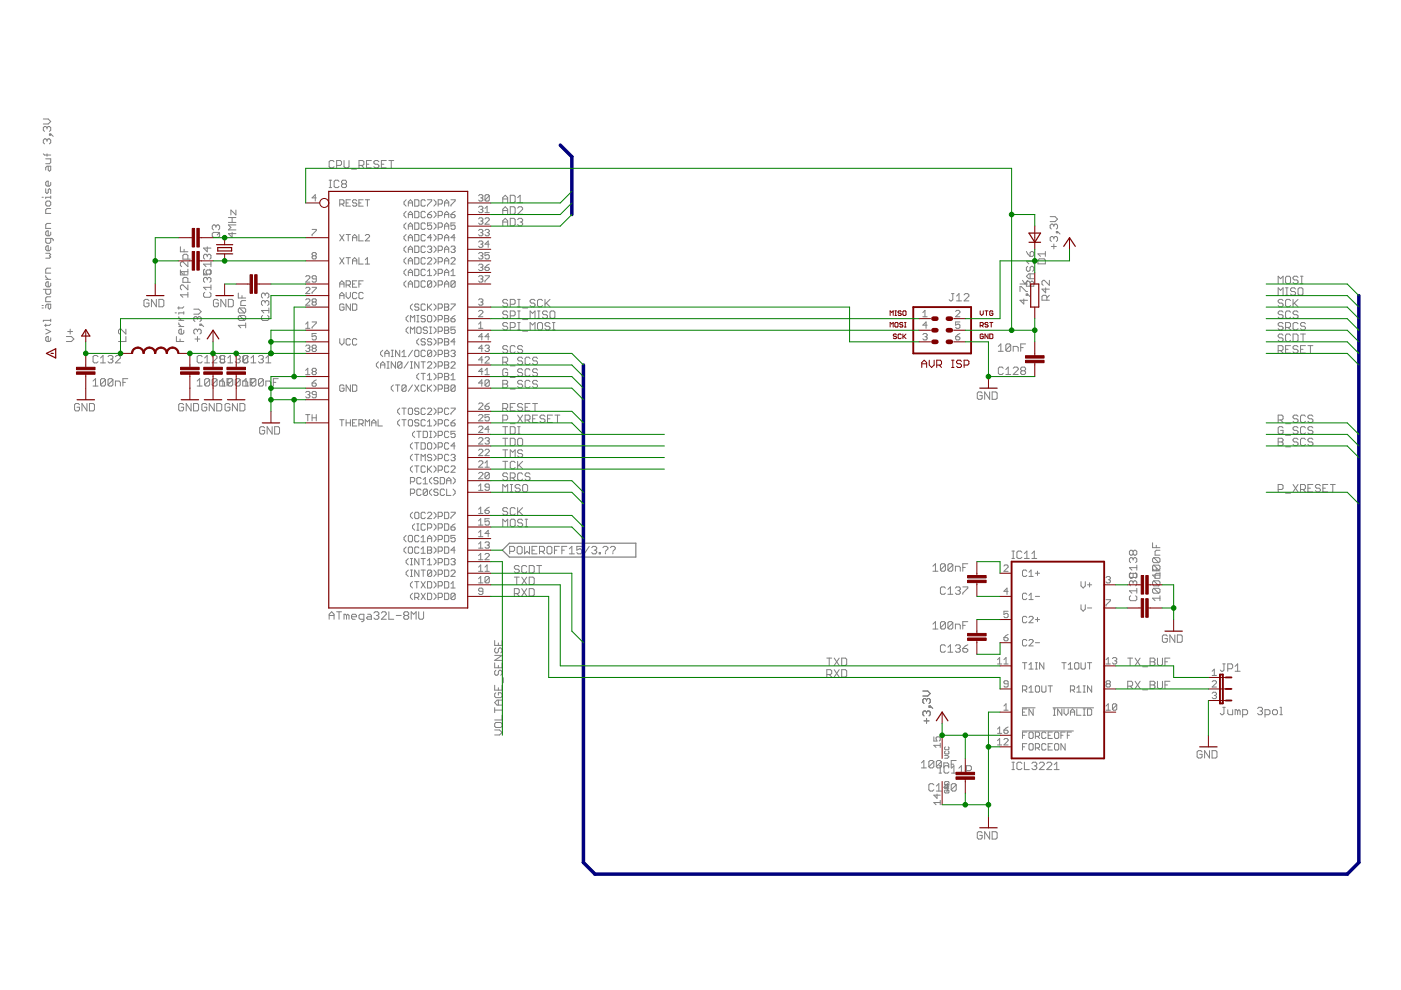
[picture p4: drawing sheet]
<svg xmlns="http://www.w3.org/2000/svg" width="297mm" height="210mm" viewBox="0 0 297 210" stroke-linecap="round" stroke-linejoin="round" font-family="sans-serif">
<g fill="#808080" stroke="#808080" stroke-width=".21">
<path d="M55.9 90.5l.2 .2z"/>
<path d="M55.3 90.5h.6z"/>
<path d="M55.1 90.7l.2-.2z"/>
<path d="M55.1 90.7v1.1z"/>
<path d="M55.1 91.8l.2 .2z"/>
<path d="M55.3 92h.6z"/>
<path d="M55.9 92l.2-.2z"/>
<path d="M56.1 91.2v.6z"/>
<path d="M55.6 91.2h.5z"/>
<path d="M56.6 90.5v1.5z"/>
<path d="M56.6 90.5l1.1 1.5z"/>
<path d="M57.7 90.5v1.5z"/>
<path d="M58.2 90.5v1.5z"/>
<path d="M58.2 92h.8z"/>
<path d="M59 92l.3-.2z"/>
<path d="M59.3 90.7v1.1z"/>
<path d="M59 90.5l.3 .2z"/>
<path d="M58.2 90.5h.8z"/>
<path d="M223.4 51.7v1.1z"/>
<path d="M222.9 52.3h1.1z"/>
<path d="M222.7 50.9l.2 .3z"/>
<path d="M222.7 50.4v.5z"/>
<path d="M222.9 50.1l-.2 .3z"/>
<path d="M222.9 50.1h.3z"/>
<path d="M223.2 50.1l.2 .3z"/>
<path d="M223.4 50.4v.3z"/>
<path d="M223.7 50.1l-.3 .3z"/>
<path d="M223.7 50.1h.3z"/>
<path d="M224 50.1l.2 .3z"/>
<path d="M224.2 50.4v.5z"/>
<path d="M224.2 50.9l-.2 .3z"/>
<path d="M224.2 49.1l.5 .5z"/>
<path d="M224 49.1h.2z"/>
<path d="M224 49.1v.3z"/>
<path d="M224 49.4h.2z"/>
<path d="M224.2 49.1v.3z"/>
<path d="M222.7 48.3l.2 .3z"/>
<path d="M222.7 47.8v.5z"/>
<path d="M222.7 47.8l.2-.3z"/>
<path d="M222.9 47.5h.3z"/>
<path d="M223.2 47.5l.2 .3z"/>
<path d="M223.4 47.8v.2z"/>
<path d="M223.4 47.8l.3-.3z"/>
<path d="M223.7 47.5h.3z"/>
<path d="M224 47.5l.2 .3z"/>
<path d="M224.2 47.8v.5z"/>
<path d="M224.2 48.3l-.2 .3z"/>
<path d="M222.7 47h1z"/>
<path d="M223.7 47l.5-.5z"/>
<path d="M223.7 45.9l.5 .6z"/>
<path d="M222.7 45.9h1z"/>
<path d="M41.9 71.4v1z"/>
<path d="M41.3 71.9h1.1z"/>
<path d="M41.1 70.6l.2 .2z"/>
<path d="M41.1 70v.6z"/>
<path d="M41.1 70l.2-.2z"/>
<path d="M41.3 69.8h.3z"/>
<path d="M41.6 69.8l.3 .2z"/>
<path d="M41.9 70v.3z"/>
<path d="M41.9 70l.2-.2z"/>
<path d="M42.1 69.8h.3z"/>
<path d="M42.4 69.8l.3 .2z"/>
<path d="M42.7 70v.6z"/>
<path d="M42.4 70.8l.3-.2z"/>
<path d="M42.7 68.7l.5 .5z"/>
<path d="M42.4 68.7h.3z"/>
<path d="M42.4 68.7v.3z"/>
<path d="M42.4 69h.3z"/>
<path d="M42.7 68.7v.3z"/>
<path d="M41.1 67.9l.2 .3z"/>
<path d="M41.1 67.4v.5z"/>
<path d="M41.1 67.4l.2-.3z"/>
<path d="M41.3 67.1h.3z"/>
<path d="M41.6 67.1l.3 .3z"/>
<path d="M41.9 67.4v.3z"/>
<path d="M41.9 67.4l.2-.3z"/>
<path d="M42.1 67.1h.3z"/>
<path d="M42.4 67.1l.3 .3z"/>
<path d="M42.7 67.4v.5z"/>
<path d="M42.4 68.2l.3-.3z"/>
<path d="M41.1 66.6h1z"/>
<path d="M42.7 66.1l-.6 .5z"/>
<path d="M42.1 65.6l.6 .5z"/>
<path d="M41.1 65.6h1z"/>
<path d="M208 83.1l.2 .3z"/>
<path d="M207.5 83.1h.5z"/>
<path d="M207.5 83.1l-.3 .3z"/>
<path d="M207.2 83.4v1z"/>
<path d="M207.2 84.4l.3 .3z"/>
<path d="M207.5 84.7h.5z"/>
<path d="M208.2 84.4l-.2 .3z"/>
<path d="M208.2 83.9v.5z"/>
<path d="M207.7 83.9h.5z"/>
<path d="M208.8 83.1v1.6z"/>
<path d="M208.8 83.1l1 1.6z"/>
<path d="M209.8 83.1v1.6z"/>
<path d="M210.4 83.1v1.6z"/>
<path d="M210.4 84.7h.7z"/>
<path d="M211.1 84.7l.3-.3z"/>
<path d="M211.4 83.4v1z"/>
<path d="M211.1 83.1l.3 .3z"/>
<path d="M210.4 83.1h.7z"/>
<path d="M211.7 73.4l.5-.5z"/>
<path d="M212.2 72.9v1.6z"/>
<path d="M211.7 74.5h1z"/>
<path d="M213.3 73.2v1z"/>
<path d="M213.3 73.2l.2-.3z"/>
<path d="M213.5 72.9h.5z"/>
<path d="M214 72.9l.3 .3z"/>
<path d="M214.3 73.2v1z"/>
<path d="M214.3 74.2l-.3 .3z"/>
<path d="M213.5 74.5h.5z"/>
<path d="M213.3 74.2l.2 .3z"/>
<path d="M214.3 73.2l-1 1z"/>
<path d="M214.8 73.4v1.1z"/>
<path d="M214.8 73.4h.8z"/>
<path d="M215.6 73.4l.3 .3z"/>
<path d="M215.9 73.7v.8z"/>
<path d="M216.4 72.9v1.6z"/>
<path d="M216.4 72.9h1z"/>
<path d="M216.4 73.7h.5z"/>
<path d="M216.3 63.7h1.5z"/>
<path d="M216.3 63.7l.8 .8z"/>
<path d="M217.1 63.4v1.1z"/>
<path d="M217.8 62.3l.6 .6z"/>
<path d="M217.6 62.3h.2z"/>
<path d="M217.6 62.3v.3z"/>
<path d="M217.6 62.6h.2z"/>
<path d="M217.8 62.3v.3z"/>
<path d="M216.3 60.8v1z"/>
<path d="M216.3 60.8h.2z"/>
<path d="M216.5 60.8l1.1 1z"/>
<path d="M217.6 61.8h.2z"/>
<path d="M216.3 60.2h1.5z"/>
<path d="M217.8 59.4l-.5 .8z"/>
<path d="M216.8 59.4l.5 .8z"/>
<path d="M31.3 63.5l.3 .2z"/>
<path d="M30.8 63.5h.5z"/>
<path d="M30.5 63.7l.3-.2z"/>
<path d="M30.5 63.7v1.1z"/>
<path d="M30.5 64.8l.3 .2z"/>
<path d="M30.8 65h.5z"/>
<path d="M31.3 65l.3-.2z"/>
<path d="M31.6 64.3v.5z"/>
<path d="M31.1 64.3h.5z"/>
<path d="M32.1 63.5v1.5z"/>
<path d="M32.1 63.5l1 1.5z"/>
<path d="M33.1 63.5v1.5z"/>
<path d="M33.7 63.5v1.5z"/>
<path d="M33.7 65h.8z"/>
<path d="M34.5 65l.2-.2z"/>
<path d="M34.7 63.7v1.1z"/>
<path d="M34.5 63.5l.2 .2z"/>
<path d="M33.7 63.5h.8z"/>
<path d="M217.6 60.7h1.6z"/>
<path d="M217.6 59.9v.8z"/>
<path d="M217.6 59.9l.3-.3z"/>
<path d="M217.9 59.6h.2z"/>
<path d="M218.1 59.6l.3 .3z"/>
<path d="M218.4 59.9l.3-.3z"/>
<path d="M218.7 59.6h.2z"/>
<path d="M218.9 59.6l.3 .3z"/>
<path d="M219.2 59.9v.8z"/>
<path d="M218.4 59.9v.8z"/>
<path d="M218.1 59.1h1.1z"/>
<path d="M217.6 58.6l.5 .5z"/>
<path d="M217.6 58.6l.5-.5z"/>
<path d="M218.1 58.1h1.1z"/>
<path d="M218.4 58.1v1z"/>
<path d="M217.6 56.7l.3-.2z"/>
<path d="M217.6 56.7v.6z"/>
<path d="M217.6 57.3l.3 .2z"/>
<path d="M217.9 57.5h.2z"/>
<path d="M218.4 57.3l-.3 .2z"/>
<path d="M218.4 56.7v.6z"/>
<path d="M218.4 56.7l.3-.2z"/>
<path d="M218.7 56.5h.2z"/>
<path d="M218.9 56.5l.3 .2z"/>
<path d="M219.2 56.7v.6z"/>
<path d="M219.2 57.3l-.3 .2z"/>
<path d="M217.6 55.4l.5 .5z"/>
<path d="M217.6 55.4h1.6z"/>
<path d="M219.2 54.9v1z"/>
<path d="M217.6 53.3l.3 .5z"/>
<path d="M217.9 53.8l.5 .6z"/>
<path d="M218.4 54.4h.5z"/>
<path d="M219.2 54.1l-.3 .3z"/>
<path d="M219.2 53.6v.5z"/>
<path d="M218.9 53.3l.3 .3z"/>
<path d="M218.7 53.3h.2z"/>
<path d="M218.4 53.6l.3-.3z"/>
<path d="M218.4 53.6v.8z"/>
<path d="M48.4 49.5h1.6z"/>
<path d="M48.4 49.5l.8 .8z"/>
<path d="M49.2 49.3v1z"/>
<path d="M48.4 48.7h1.6z"/>
<path d="M48.4 48.7l.6-.5z"/>
<path d="M48.4 47.7l.6 .5z"/>
<path d="M48.4 47.7h1.6z"/>
<path d="M48.4 47.2h1.6z"/>
<path d="M49.2 46.1v1.1z"/>
<path d="M48.4 46.1h1.6z"/>
<path d="M49 44.5v1.1z"/>
<path d="M49 44.5l1 1.1z"/>
<path d="M50 44.5v1.1z"/>
<path d="M10.8 71.6v.5z"/>
<path d="M10.8 72.1l-.3 .3z"/>
<path d="M10 72.4h.5z"/>
<path d="M9.7 72.1l.3 .3z"/>
<path d="M9.7 71.6v.5z"/>
<path d="M9.7 71.6l.3-.2z"/>
<path d="M10 71.4h.2z"/>
<path d="M10.2 71.4v1z"/>
<path d="M9.7 70.8l1.1-.5z"/>
<path d="M9.7 69.8l1.1 .5z"/>
<path d="M9.4 69h1.1z"/>
<path d="M10.5 69l.3-.3z"/>
<path d="M9.7 68.7v.5z"/>
<path d="M9.2 67.9v.3z"/>
<path d="M9.2 67.9h1.6z"/>
<path d="M10.8 67.7v.5z"/>
<path d="M9.7 64.8v.5z"/>
<path d="M9.7 64.8l.3-.3z"/>
<path d="M10 64.5h.8z"/>
<path d="M10.8 64.5v.8z"/>
<path d="M10.5 65.6l.3-.3z"/>
<path d="M10.2 65.3l.3 .3z"/>
<path d="M10.2 64.5v.8z"/>
<path d="M8.9 65.3h.3z"/>
<path d="M8.9 64.8h.3z"/>
<path d="M9.7 64h1.1z"/>
<path d="M9.7 63.2v.8z"/>
<path d="M9.7 63.2l.3-.3z"/>
<path d="M10 62.9h.8z"/>
<path d="M9.2 61.3h1.6z"/>
<path d="M10.8 61.3v.8z"/>
<path d="M10.8 62.1l-.3 .3z"/>
<path d="M10 62.4h.5z"/>
<path d="M9.7 62.1l.3 .3z"/>
<path d="M9.7 61.3v.8z"/>
<path d="M10.8 60v.5z"/>
<path d="M10.8 60.5l-.3 .3z"/>
<path d="M10 60.8h.5z"/>
<path d="M9.7 60.5l.3 .3z"/>
<path d="M9.7 60v.5z"/>
<path d="M9.7 60l.3-.2z"/>
<path d="M10 59.8h.2z"/>
<path d="M10.2 59.8v1z"/>
<path d="M9.7 59.2h1.1z"/>
<path d="M9.7 58.7l.5 .5z"/>
<path d="M9.7 58.4v.3z"/>
<path d="M9.7 57.9h1.1z"/>
<path d="M9.7 57.1v.8z"/>
<path d="M9.7 57.1l.3-.2z"/>
<path d="M10 56.9h.8z"/>
<path d="M9.7 54.7h.8z"/>
<path d="M10.5 54.7l.3-.2z"/>
<path d="M10.5 54.2l.3 .3z"/>
<path d="M10.5 54.2l.3-.2z"/>
<path d="M10.5 53.7l.3 .3z"/>
<path d="M9.7 53.7h.8z"/>
<path d="M10.8 52.4v.5z"/>
<path d="M10.8 52.9l-.3 .3z"/>
<path d="M10 53.2h.5z"/>
<path d="M9.7 52.9l.3 .3z"/>
<path d="M9.7 52.4v.5z"/>
<path d="M9.7 52.4l.3-.3z"/>
<path d="M10 52.1h.2z"/>
<path d="M10.2 52.1v1.1z"/>
<path d="M11.3 50.8v.3z"/>
<path d="M11 50.5l.3 .3z"/>
<path d="M9.7 50.5h1.3z"/>
<path d="M9.7 50.5v.8z"/>
<path d="M9.7 51.3l.3 .3z"/>
<path d="M10 51.6h.5z"/>
<path d="M10.5 51.6l.3-.3z"/>
<path d="M10.8 50.5v.8z"/>
<path d="M10.8 49.2v.5z"/>
<path d="M10.5 50l.3-.3z"/>
<path d="M10 50h.5z"/>
<path d="M9.7 49.7l.3 .3z"/>
<path d="M9.7 49.2v.5z"/>
<path d="M9.7 49.2l.3-.2z"/>
<path d="M10 49h.2z"/>
<path d="M10.2 49v1z"/>
<path d="M9.7 48.4h1.1z"/>
<path d="M9.7 47.6v.8z"/>
<path d="M9.7 47.6l.3-.2z"/>
<path d="M10 47.4h.8z"/>
<path d="M9.7 45.3h1.1z"/>
<path d="M9.7 44.5v.8z"/>
<path d="M9.7 44.5l.3-.3z"/>
<path d="M10 44.2h.8z"/>
<path d="M10.8 42.9v.5z"/>
<path d="M10.5 42.6l.3 .3z"/>
<path d="M10 42.6h.5z"/>
<path d="M9.7 42.9l.3-.3z"/>
<path d="M9.7 42.9v.5z"/>
<path d="M9.7 43.4l.3 .3z"/>
<path d="M10 43.7h.5z"/>
<path d="M10.5 43.7l.3-.3z"/>
<path d="M9.7 41.8v.3z"/>
<path d="M9.7 41.8h1.1z"/>
<path d="M10.8 41.6v.5z"/>
<path d="M8.9 41.8h.3z"/>
<path d="M10.8 40.3v.7z"/>
<path d="M10.5 40l.3 .3z"/>
<path d="M10.5 40l-.3 .3z"/>
<path d="M10.2 40.3v.5z"/>
<path d="M10.2 40.8l-.2 .2z"/>
<path d="M9.7 40.8l.3 .2z"/>
<path d="M9.7 40v.8z"/>
<path d="M10.8 38.7v.5z"/>
<path d="M10.5 39.5l.3-.3z"/>
<path d="M10 39.5h.5z"/>
<path d="M9.7 39.2l.3 .3z"/>
<path d="M9.7 38.7v.5z"/>
<path d="M9.7 38.7l.3-.3z"/>
<path d="M10 38.4h.2z"/>
<path d="M10.2 38.4v1.1z"/>
<path d="M9.7 35.5v.5z"/>
<path d="M9.7 35.5l.3-.3z"/>
<path d="M10 35.2h.8z"/>
<path d="M10.8 35.2v.8z"/>
<path d="M10.5 36.3l.3-.3z"/>
<path d="M10.2 36l.3 .3z"/>
<path d="M10.2 35.2v.8z"/>
<path d="M9.7 34.7h.8z"/>
<path d="M10.5 34.7l.3-.2z"/>
<path d="M10.8 33.7v.8z"/>
<path d="M9.7 33.7h1.1z"/>
<path d="M9.4 32.9h1.4z"/>
<path d="M9.2 32.6l.2 .3z"/>
<path d="M10 32.6v.5z"/>
<path d="M9.2 30.2l.2 .3z"/>
<path d="M9.2 29.7v.5z"/>
<path d="M9.4 29.4l-.2 .3z"/>
<path d="M9.4 29.4h.3z"/>
<path d="M9.7 29.4l.3 .3z"/>
<path d="M10 29.7v.3z"/>
<path d="M10.2 29.4l-.2 .3z"/>
<path d="M10.2 29.4h.3z"/>
<path d="M10.5 29.4l.3 .3z"/>
<path d="M10.8 29.7v.5z"/>
<path d="M10.5 30.5l.3-.3z"/>
<path d="M10.8 28.4l.5 .5z"/>
<path d="M10.5 28.4h.3z"/>
<path d="M10.5 28.4v.3z"/>
<path d="M10.5 28.7h.3z"/>
<path d="M10.8 28.4v.3z"/>
<path d="M9.2 27.6l.2 .3z"/>
<path d="M9.2 27.1v.5z"/>
<path d="M9.4 26.8l-.2 .3z"/>
<path d="M9.4 26.8h.3z"/>
<path d="M9.7 26.8l.3 .3z"/>
<path d="M10 27.1v.2z"/>
<path d="M10 27.1l.2-.3z"/>
<path d="M10.2 26.8h.3z"/>
<path d="M10.5 26.8l.3 .3z"/>
<path d="M10.8 27.1v.5z"/>
<path d="M10.5 27.9l.3-.3z"/>
<path d="M9.2 26.3h1z"/>
<path d="M10.2 26.3l.6-.5z"/>
<path d="M10.2 25.2l.6 .6z"/>
<path d="M9.2 25.2h1z"/>
<path d="M14.1 72.4h1z"/>
<path d="M15.7 71.9l-.6 .5z"/>
<path d="M15.1 71.4l.6 .5z"/>
<path d="M14.1 71.4h1z"/>
<path d="M14.9 69.8v1z"/>
<path d="M14.4 70.3h1z"/>
<path d="M41.8 80.8l.5-.5z"/>
<path d="M42.3 80.3v1.6z"/>
<path d="M41.8 81.9h1.1z"/>
<path d="M43.4 80.5v1.1z"/>
<path d="M43.4 80.5l.3-.2z"/>
<path d="M43.7 80.3h.5z"/>
<path d="M44.2 80.3l.2 .2z"/>
<path d="M44.4 80.5v1.1z"/>
<path d="M44.2 81.9l.2-.3z"/>
<path d="M43.7 81.9h.5z"/>
<path d="M43.4 81.6l.3 .3z"/>
<path d="M43.4 81.6l1-1.1z"/>
<path d="M45 80.5v1.1z"/>
<path d="M45 80.5l.2-.2z"/>
<path d="M45.2 80.3h.6z"/>
<path d="M45.8 80.3l.2 .2z"/>
<path d="M46 80.5v1.1z"/>
<path d="M46 81.6l-.2 .3z"/>
<path d="M45.2 81.9h.6z"/>
<path d="M45 81.6l.2 .3z"/>
<path d="M46 80.5l-1 1.1z"/>
<path d="M46.6 80.8v1.1z"/>
<path d="M46.6 80.8h.7z"/>
<path d="M47.3 80.8l.3 .3z"/>
<path d="M47.6 81.1v.8z"/>
<path d="M48.1 80.3v1.6z"/>
<path d="M48.1 80.3h1.1z"/>
<path d="M48.1 81.1h.6z"/>
<path d="M46.7 80.8l.5-.5z"/>
<path d="M47.2 80.3v1.6z"/>
<path d="M46.7 81.9h1.1z"/>
<path d="M48.3 80.5v1.1z"/>
<path d="M48.3 80.5l.3-.2z"/>
<path d="M48.6 80.3h.5z"/>
<path d="M49.1 80.3l.2 .2z"/>
<path d="M49.3 80.5v1.1z"/>
<path d="M49.1 81.9l.2-.3z"/>
<path d="M48.6 81.9h.5z"/>
<path d="M48.3 81.6l.3 .3z"/>
<path d="M49.3 80.5l-1 1.1z"/>
<path d="M49.9 80.5v1.1z"/>
<path d="M49.9 80.5l.2-.2z"/>
<path d="M50.1 80.3h.6z"/>
<path d="M50.7 80.3l.2 .2z"/>
<path d="M50.9 80.5v1.1z"/>
<path d="M50.7 81.9l.2-.3z"/>
<path d="M50.1 81.9h.6z"/>
<path d="M49.9 81.6l.2 .3z"/>
<path d="M50.9 80.5l-1 1.1z"/>
<path d="M51.5 80.8v1.1z"/>
<path d="M51.5 80.8h.8z"/>
<path d="M52.3 80.8l.2 .3z"/>
<path d="M52.5 81.1v.8z"/>
<path d="M53 80.3v1.6z"/>
<path d="M53 80.3h1.1z"/>
<path d="M53 81.1h.6z"/>
<path d="M51.6 80.8l.6-.5z"/>
<path d="M52.2 80.3v1.6z"/>
<path d="M51.6 81.9h1.1z"/>
<path d="M53.2 80.5v1.1z"/>
<path d="M53.2 80.5l.3-.2z"/>
<path d="M53.5 80.3h.5z"/>
<path d="M54 80.3l.3 .2z"/>
<path d="M54.3 80.5v1.1z"/>
<path d="M54.3 81.6l-.3 .3z"/>
<path d="M53.5 81.9h.5z"/>
<path d="M53.2 81.6l.3 .3z"/>
<path d="M54.3 80.5l-1.1 1.1z"/>
<path d="M54.8 80.5v1.1z"/>
<path d="M54.8 80.5l.3-.2z"/>
<path d="M55.1 80.3h.5z"/>
<path d="M55.6 80.3l.2 .2z"/>
<path d="M55.8 80.5v1.1z"/>
<path d="M55.8 81.6l-.2 .3z"/>
<path d="M55.1 81.9h.5z"/>
<path d="M54.8 81.6l.3 .3z"/>
<path d="M55.8 80.5l-1 1.1z"/>
<path d="M56.4 80.8v1.1z"/>
<path d="M56.4 80.8h.7z"/>
<path d="M57.1 80.8l.3 .3z"/>
<path d="M57.4 81.1v.8z"/>
<path d="M58 80.3v1.6z"/>
<path d="M58 80.3h1z"/>
<path d="M58 81.1h.5z"/>
<path d="M19.7 80.8l.6-.5z"/>
<path d="M20.3 80.3v1.6z"/>
<path d="M19.7 81.9h1.1z"/>
<path d="M21.3 80.5v1.1z"/>
<path d="M21.3 80.5l.3-.2z"/>
<path d="M21.6 80.3h.5z"/>
<path d="M22.1 80.3l.3 .2z"/>
<path d="M22.4 80.5v1.1z"/>
<path d="M22.1 81.9l.3-.3z"/>
<path d="M21.6 81.9h.5z"/>
<path d="M21.3 81.6l.3 .3z"/>
<path d="M22.4 80.5l-1.1 1.1z"/>
<path d="M22.9 80.5v1.1z"/>
<path d="M22.9 80.5l.3-.2z"/>
<path d="M23.2 80.3h.5z"/>
<path d="M23.7 80.3l.2 .2z"/>
<path d="M23.9 80.5v1.1z"/>
<path d="M23.7 81.9l.2-.3z"/>
<path d="M23.2 81.9h.5z"/>
<path d="M22.9 81.6l.3 .3z"/>
<path d="M23.9 80.5l-1 1.1z"/>
<path d="M24.5 80.8v1.1z"/>
<path d="M24.5 80.8h.8z"/>
<path d="M25.3 80.8l.2 .3z"/>
<path d="M25.5 81.1v.8z"/>
<path d="M26.1 80.3v1.6z"/>
<path d="M26.1 80.3h1z"/>
<path d="M26.1 81.1h.5z"/>
<path d="M48.5 85.6l.2 .2z"/>
<path d="M48 85.6h.5z"/>
<path d="M48 85.6l-.3 .2z"/>
<path d="M47.7 85.8v1.1z"/>
<path d="M47.7 86.9l.3 .2z"/>
<path d="M48 87.1h.5z"/>
<path d="M48.5 87.1l.2-.2z"/>
<path d="M48.7 86.3v.6z"/>
<path d="M48.2 86.3h.5z"/>
<path d="M49.3 85.6v1.5z"/>
<path d="M49.3 85.6l1 1.5z"/>
<path d="M50.3 85.6v1.5z"/>
<path d="M50.9 85.6v1.5z"/>
<path d="M50.9 87.1h.7z"/>
<path d="M51.6 87.1l.3-.2z"/>
<path d="M51.9 85.8v1.1z"/>
<path d="M51.6 85.6l.3 .2z"/>
<path d="M50.9 85.6h.7z"/>
<path d="M43.6 85.6l.2 .2z"/>
<path d="M43.1 85.6h.5z"/>
<path d="M43.1 85.6l-.3 .2z"/>
<path d="M42.8 85.8v1.1z"/>
<path d="M42.8 86.9l.3 .2z"/>
<path d="M43.1 87.1h.5z"/>
<path d="M43.6 87.1l.2-.2z"/>
<path d="M43.8 86.3v.6z"/>
<path d="M43.3 86.3h.5z"/>
<path d="M44.4 85.6v1.5z"/>
<path d="M44.4 85.6l1 1.5z"/>
<path d="M45.4 85.6v1.5z"/>
<path d="M46 85.6v1.5z"/>
<path d="M46 87.1h.7z"/>
<path d="M46.7 87.1l.3-.2z"/>
<path d="M47 85.8v1.1z"/>
<path d="M46.7 85.6l.3 .2z"/>
<path d="M46 85.6h.7z"/>
<path d="M38.7 85.6l.2 .2z"/>
<path d="M38.1 85.6h.6z"/>
<path d="M38.1 85.6l-.2 .2z"/>
<path d="M37.9 85.8v1.1z"/>
<path d="M37.9 86.9l.2 .2z"/>
<path d="M38.1 87.1h.6z"/>
<path d="M38.7 87.1l.2-.2z"/>
<path d="M38.9 86.3v.6z"/>
<path d="M38.4 86.3h.5z"/>
<path d="M39.5 85.6v1.5z"/>
<path d="M39.5 85.6l1 1.5z"/>
<path d="M40.5 85.6v1.5z"/>
<path d="M41 85.6v1.5z"/>
<path d="M41 87.1h.8z"/>
<path d="M41.8 87.1l.3-.2z"/>
<path d="M42.1 85.8v1.1z"/>
<path d="M41.8 85.6l.3 .2z"/>
<path d="M41 85.6h.8z"/>
<path d="M16.6 85.6l.2 .2z"/>
<path d="M16.1 85.6h.5z"/>
<path d="M16.1 85.6l-.3 .2z"/>
<path d="M15.8 85.8v1.1z"/>
<path d="M15.8 86.9l.3 .2z"/>
<path d="M16.1 87.1h.5z"/>
<path d="M16.6 87.1l.2-.2z"/>
<path d="M16.8 86.3v.6z"/>
<path d="M16.3 86.3h.5z"/>
<path d="M17.4 85.6v1.5z"/>
<path d="M17.4 85.6l1 1.5z"/>
<path d="M18.4 85.6v1.5z"/>
<path d="M19 85.6v1.5z"/>
<path d="M19 87.1h.7z"/>
<path d="M19.7 87.1l.3-.2z"/>
<path d="M20 85.8v1.1z"/>
<path d="M19.7 85.6l.3 .2z"/>
<path d="M19 85.6h.7z"/>
<path d="M50.5 69l.6 .5z"/>
<path d="M50.5 69h1.6z"/>
<path d="M52.1 68.5v1z"/>
<path d="M50.8 67.9h1z"/>
<path d="M50.5 67.7l.3 .2z"/>
<path d="M50.5 67.1v.6z"/>
<path d="M50.5 67.1l.3-.2z"/>
<path d="M50.8 66.9h1z"/>
<path d="M51.8 66.9l.3 .2z"/>
<path d="M52.1 67.1v.6z"/>
<path d="M52.1 67.7l-.3 .2z"/>
<path d="M50.8 66.9l1 1z"/>
<path d="M50.8 66.4h1z"/>
<path d="M50.5 66.1l.3 .3z"/>
<path d="M50.5 65.6v.5z"/>
<path d="M50.8 65.3l-.3 .3z"/>
<path d="M50.8 65.3h1z"/>
<path d="M51.8 65.3l.3 .3z"/>
<path d="M52.1 65.6v.5z"/>
<path d="M52.1 66.1l-.3 .3z"/>
<path d="M50.8 65.3l1 1.1z"/>
<path d="M51.1 64.8h1z"/>
<path d="M51.1 64v.8z"/>
<path d="M51.3 63.7l-.2 .3z"/>
<path d="M51.3 63.7h.8z"/>
<path d="M50.5 63.2h1.6z"/>
<path d="M50.5 62.1v1.1z"/>
<path d="M51.3 62.7v.5z"/>
<path d="M46 63.5l.3 .2z"/>
<path d="M45.5 63.5h.5z"/>
<path d="M45.5 63.5l-.2 .2z"/>
<path d="M45.3 63.7v1.1z"/>
<path d="M45.3 64.8l.2 .2z"/>
<path d="M45.5 65h.5z"/>
<path d="M46 65l.3-.2z"/>
<path d="M46.3 64.3v.5z"/>
<path d="M45.8 64.3h.5z"/>
<path d="M46.8 63.5v1.5z"/>
<path d="M46.8 63.5l1.1 1.5z"/>
<path d="M47.9 63.5v1.5z"/>
<path d="M48.4 63.5v1.5z"/>
<path d="M48.4 65h.8z"/>
<path d="M49.2 65l.3-.2z"/>
<path d="M49.5 63.7v1.1z"/>
<path d="M49.2 63.5l.3 .2z"/>
<path d="M48.4 63.5h.8z"/>
<path d="M38.2 57.6l.6 .5z"/>
<path d="M38.2 57.6h1.6z"/>
<path d="M39.8 57.1v1z"/>
<path d="M39.8 55.5v1z"/>
<path d="M38.8 55.5l1 1z"/>
<path d="M38.5 55.5h.3z"/>
<path d="M38.2 55.8l.3-.3z"/>
<path d="M38.2 55.8v.5z"/>
<path d="M38.2 56.3l.3 .2z"/>
<path d="M38.8 54.9h1.5z"/>
<path d="M38.8 54.2v.7z"/>
<path d="M38.8 54.2l.2-.3z"/>
<path d="M39 53.9h.6z"/>
<path d="M39.6 53.9l.2 .3z"/>
<path d="M39.8 54.2v.7z"/>
<path d="M38.2 53.4h1.6z"/>
<path d="M38.2 52.3v1.1z"/>
<path d="M39 52.9v.5z"/>
<path d="M38.2 62.5l.6 .5z"/>
<path d="M38.2 62.5h1.6z"/>
<path d="M39.8 62v1z"/>
<path d="M39.8 60.4v1z"/>
<path d="M38.8 60.4l1 1z"/>
<path d="M38.5 60.4h.3z"/>
<path d="M38.2 60.7l.3-.3z"/>
<path d="M38.2 60.7v.5z"/>
<path d="M38.2 61.2l.3 .2z"/>
<path d="M38.8 59.9h1.5z"/>
<path d="M38.8 59.1v.8z"/>
<path d="M38.8 59.1l.2-.3z"/>
<path d="M39 58.8h.6z"/>
<path d="M39.6 58.8l.2 .3z"/>
<path d="M39.8 59.1v.8z"/>
<path d="M38.2 58.3h1.6z"/>
<path d="M38.2 57.2v1.1z"/>
<path d="M39 57.8v.5z"/>
<path d="M37.4 72.4h1.6z"/>
<path d="M37.4 71.4v1z"/>
<path d="M38.2 71.9v.5z"/>
<path d="M39 70v.6z"/>
<path d="M39 70.6l-.3 .2z"/>
<path d="M38.2 70.8h.5z"/>
<path d="M37.9 70.6l.3 .2z"/>
<path d="M37.9 70v.6z"/>
<path d="M37.9 70l.3-.2z"/>
<path d="M38.2 69.8h.2z"/>
<path d="M38.4 69.8v1z"/>
<path d="M37.9 69.2h1.1z"/>
<path d="M37.9 68.7l.5 .5z"/>
<path d="M37.9 68.5v.2z"/>
<path d="M37.9 67.9h1.1z"/>
<path d="M37.9 67.4l.5 .5z"/>
<path d="M37.9 67.1v.3z"/>
<path d="M37.9 66.3v.3z"/>
<path d="M37.9 66.3h1.1z"/>
<path d="M39 66.1v.5z"/>
<path d="M37.1 66.3h.3z"/>
<path d="M37.7 65.3h1z"/>
<path d="M39 65l-.3 .3z"/>
<path d="M37.9 65v.6z"/>
<path d="M69.8 130.2v1.1z"/>
<path d="M69.8 130.2l.5-.5z"/>
<path d="M70.3 129.7l.5 .5z"/>
<path d="M70.8 130.2v1.1z"/>
<path d="M69.8 130.5h1z"/>
<path d="M71.9 129.7v1.6z"/>
<path d="M71.4 129.7h1z"/>
<path d="M72.9 130.2v1.1z"/>
<path d="M72.9 130.2h.3z"/>
<path d="M73.2 130.2l.3 .3z"/>
<path d="M73.5 130.5v.8z"/>
<path d="M73.5 130.5l.2-.3z"/>
<path d="M73.7 130.2l.3 .3z"/>
<path d="M74 130.5v.8z"/>
<path d="M74.8 131.3h.5z"/>
<path d="M74.5 131l.3 .3z"/>
<path d="M74.5 130.5v.5z"/>
<path d="M74.8 130.2l-.3 .3z"/>
<path d="M74.8 130.2h.5z"/>
<path d="M75.3 130.2l.3 .3z"/>
<path d="M75.6 130.5v.3z"/>
<path d="M74.5 130.8h1.1z"/>
<path d="M76.6 131.8h.3z"/>
<path d="M76.9 131.8l.3-.2z"/>
<path d="M77.2 130.2v1.4z"/>
<path d="M76.4 130.2h.8z"/>
<path d="M76.4 130.2l-.3 .3z"/>
<path d="M76.1 130.5v.5z"/>
<path d="M76.1 131l.3 .3z"/>
<path d="M76.4 131.3h.8z"/>
<path d="M78 130.2h.5z"/>
<path d="M78.5 130.2l.2 .3z"/>
<path d="M78.7 130.5v.8z"/>
<path d="M78 131.3h.7z"/>
<path d="M77.7 131l.3 .3z"/>
<path d="M77.7 131l.3-.2z"/>
<path d="M78 130.8h.7z"/>
<path d="M79.3 130l.2-.3z"/>
<path d="M79.5 129.7h.6z"/>
<path d="M80.1 129.7l.2 .3z"/>
<path d="M80.3 130v.2z"/>
<path d="M80.1 130.5l.2-.3z"/>
<path d="M79.8 130.5h.3z"/>
<path d="M80.1 130.5l.2 .3z"/>
<path d="M80.3 130.8v.2z"/>
<path d="M80.3 131l-.2 .3z"/>
<path d="M79.5 131.3h.6z"/>
<path d="M79.3 131l.2 .3z"/>
<path d="M80.9 131.3h1z"/>
<path d="M81.9 130.2l-1 1.1z"/>
<path d="M81.9 130v.2z"/>
<path d="M81.6 129.7l.3 .3z"/>
<path d="M81.1 129.7h.5z"/>
<path d="M81.1 129.7l-.2 .3z"/>
<path d="M82.4 129.7v1.6z"/>
<path d="M82.4 131.3h1.1z"/>
<path d="M84 130.5h1.1z"/>
<path d="M85.9 129.7l-.3 .3z"/>
<path d="M85.9 129.7h.5z"/>
<path d="M86.4 129.7l.3 .3z"/>
<path d="M86.7 130v.2z"/>
<path d="M86.4 130.5l.3-.3z"/>
<path d="M86.4 130.5l.3 .3z"/>
<path d="M86.7 130.8v.2z"/>
<path d="M86.7 131l-.3 .3z"/>
<path d="M85.9 131.3h.5z"/>
<path d="M85.6 131l.3 .3z"/>
<path d="M85.6 130.8v.2z"/>
<path d="M85.9 130.5l-.3 .3z"/>
<path d="M85.6 130.2l.3 .3z"/>
<path d="M85.6 130v.2z"/>
<path d="M85.9 130.5h.5z"/>
<path d="M87.2 129.7v1.6z"/>
<path d="M87.2 129.7l.5 .5z"/>
<path d="M88.2 129.7l-.5 .5z"/>
<path d="M88.2 129.7v1.6z"/>
<path d="M88.8 129.7v1.3z"/>
<path d="M88.8 131l.2 .3z"/>
<path d="M89 131.3h.6z"/>
<path d="M89.8 131l-.2 .3z"/>
<path d="M89.8 129.7v1.3z"/>
<path d="M214.5 163.2h.6z"/>
<path d="M214.8 161.6v1.6z"/>
<path d="M214.5 161.6h.6z"/>
<path d="M216.4 161.6l.3 .3z"/>
<path d="M215.9 161.6h.5z"/>
<path d="M215.6 161.9l.3-.3z"/>
<path d="M215.6 161.9v1z"/>
<path d="M215.6 162.9l.3 .3z"/>
<path d="M215.9 163.2h.5z"/>
<path d="M216.4 163.2l.3-.3z"/>
<path d="M217.2 161.6v1.6z"/>
<path d="M217.2 163.2h1z"/>
<path d="M218.8 161.9l.2-.3z"/>
<path d="M219 161.6h.6z"/>
<path d="M219.6 161.6l.2 .3z"/>
<path d="M219.8 161.9v.2z"/>
<path d="M219.8 162.1l-.2 .3z"/>
<path d="M219.3 162.4h.3z"/>
<path d="M219.6 162.4l.2 .3z"/>
<path d="M219.8 162.7v.2z"/>
<path d="M219.8 162.9l-.2 .3z"/>
<path d="M219 163.2h.6z"/>
<path d="M218.8 162.9l.2 .3z"/>
<path d="M220.3 163.2h1.1z"/>
<path d="M220.3 163.2l1.1-1.1z"/>
<path d="M221.4 161.9v.2z"/>
<path d="M221.1 161.6l.3 .3z"/>
<path d="M220.6 161.6h.5z"/>
<path d="M220.3 161.9l.3-.3z"/>
<path d="M221.9 163.2h1.1z"/>
<path d="M221.9 163.2l1.1-1.1z"/>
<path d="M223 161.9v.2z"/>
<path d="M222.7 161.6l.3 .3z"/>
<path d="M222.2 161.6h.5z"/>
<path d="M222.2 161.6l-.3 .3z"/>
<path d="M223.5 162.1l.5-.5z"/>
<path d="M224 161.6v1.6z"/>
<path d="M223.5 163.2h1.1z"/>
<path d="M197.8 132.3l.5-.5z"/>
<path d="M198.3 131.8v1.6z"/>
<path d="M197.8 133.4h1.1z"/>
<path d="M199.4 132.1v1z"/>
<path d="M199.4 132.1l.3-.3z"/>
<path d="M199.7 131.8h.5z"/>
<path d="M200.2 131.8l.2 .3z"/>
<path d="M200.4 132.1v1z"/>
<path d="M200.2 133.4l.2-.3z"/>
<path d="M199.7 133.4h.5z"/>
<path d="M199.4 133.1l.3 .3z"/>
<path d="M199.4 133.1l1-1z"/>
<path d="M201 132.1v1z"/>
<path d="M201.2 131.8l-.2 .3z"/>
<path d="M201.2 131.8h.6z"/>
<path d="M201.8 131.8l.2 .3z"/>
<path d="M202 132.1v1z"/>
<path d="M202 133.1l-.2 .3z"/>
<path d="M201.2 133.4h.6z"/>
<path d="M201 133.1l.2 .3z"/>
<path d="M202 132.1l-1 1z"/>
<path d="M202.6 132.3v1.1z"/>
<path d="M202.6 132.3h.7z"/>
<path d="M203.3 132.3l.3 .3z"/>
<path d="M203.6 132.6v.8z"/>
<path d="M204.1 131.8v1.6z"/>
<path d="M204.1 131.8h1.1z"/>
<path d="M204.1 132.6h.6z"/>
<path d="M197.8 120.1l.5-.6z"/>
<path d="M198.3 119.5v1.6z"/>
<path d="M197.8 121.1h1.1z"/>
<path d="M199.4 119.8v1z"/>
<path d="M199.4 119.8l.3-.3z"/>
<path d="M199.7 119.5h.5z"/>
<path d="M200.2 119.5l.2 .3z"/>
<path d="M200.4 119.8v1z"/>
<path d="M200.4 120.8l-.2 .3z"/>
<path d="M199.7 121.1h.5z"/>
<path d="M199.4 120.8l.3 .3z"/>
<path d="M199.4 120.8l1-1z"/>
<path d="M201 119.8v1z"/>
<path d="M201.2 119.5l-.2 .3z"/>
<path d="M201.2 119.5h.6z"/>
<path d="M201.8 119.5l.2 .3z"/>
<path d="M202 119.8v1z"/>
<path d="M202 120.8l-.2 .3z"/>
<path d="M201.2 121.1h.6z"/>
<path d="M201 120.8l.2 .3z"/>
<path d="M202 119.8l-1 1z"/>
<path d="M202.6 120.1v1z"/>
<path d="M202.6 120.1h.7z"/>
<path d="M203.3 120.1l.3 .2z"/>
<path d="M203.6 120.3v.8z"/>
<path d="M204.1 119.5v1.6z"/>
<path d="M204.1 119.5h1.1z"/>
<path d="M204.1 120.3h.6z"/>
<path d="M244.4 121.9l.5 .5z"/>
<path d="M244.4 121.9h1.5z"/>
<path d="M245.9 121.4v1z"/>
<path d="M244.6 120.9h1.1z"/>
<path d="M244.4 120.6l.2 .3z"/>
<path d="M244.4 120.1v.5z"/>
<path d="M244.4 120.1l.2-.3z"/>
<path d="M244.6 119.8h1.1z"/>
<path d="M245.7 119.8l.2 .3z"/>
<path d="M245.9 120.1v.5z"/>
<path d="M245.9 120.6l-.2 .3z"/>
<path d="M244.6 119.8l1.1 1.1z"/>
<path d="M244.6 119.3h1.1z"/>
<path d="M244.4 119l.2 .3z"/>
<path d="M244.4 118.5v.5z"/>
<path d="M244.6 118.2l-.2 .3z"/>
<path d="M244.6 118.2h1.1z"/>
<path d="M245.7 118.2l.2 .3z"/>
<path d="M245.9 118.5v.5z"/>
<path d="M245.9 119l-.2 .3z"/>
<path d="M244.6 118.2l1.1 1.1z"/>
<path d="M244.9 117.7h1z"/>
<path d="M244.9 116.9v.8z"/>
<path d="M244.9 116.9l.3-.2z"/>
<path d="M245.2 116.7h.7z"/>
<path d="M244.4 116.1h1.5z"/>
<path d="M244.4 115.1v1z"/>
<path d="M245.2 115.6v.5z"/>
<path d="M244.4 126.8l.5 .6z"/>
<path d="M244.4 126.8h1.5z"/>
<path d="M245.9 126.3v1.1z"/>
<path d="M244.6 125.8h1.1z"/>
<path d="M244.4 125.5l.2 .3z"/>
<path d="M244.4 125v.5z"/>
<path d="M244.4 125l.2-.3z"/>
<path d="M244.6 124.7h1.1z"/>
<path d="M245.7 124.7l.2 .3z"/>
<path d="M245.9 125v.5z"/>
<path d="M245.7 125.8l.2-.3z"/>
<path d="M244.6 124.7l1.1 1.1z"/>
<path d="M244.6 124.2h1.1z"/>
<path d="M244.4 123.9l.2 .3z"/>
<path d="M244.4 123.4v.5z"/>
<path d="M244.6 123.1l-.2 .3z"/>
<path d="M244.6 123.1h1.1z"/>
<path d="M245.7 123.1l.2 .3z"/>
<path d="M245.9 123.4v.5z"/>
<path d="M245.9 123.9l-.2 .3z"/>
<path d="M244.6 123.1l1.1 1.1z"/>
<path d="M244.9 122.6h1z"/>
<path d="M244.9 121.8v.8z"/>
<path d="M245.2 121.6l-.3 .2z"/>
<path d="M245.2 121.6h.7z"/>
<path d="M244.4 121h1.5z"/>
<path d="M244.4 120v1z"/>
<path d="M245.2 120.5v.5z"/>
<path d="M247.2 134.6l.3 .3z"/>
<path d="M246.7 134.6h.5z"/>
<path d="M246.4 134.9l.3-.3z"/>
<path d="M246.4 134.9v1z"/>
<path d="M246.4 135.9l.3 .3z"/>
<path d="M246.7 136.2h.5z"/>
<path d="M247.2 136.2l.3-.3z"/>
<path d="M247.5 135.4v.5z"/>
<path d="M247 135.4h.5z"/>
<path d="M248 134.6v1.6z"/>
<path d="M248 134.6l1.1 1.6z"/>
<path d="M249.1 134.6v1.6z"/>
<path d="M249.6 134.6v1.6z"/>
<path d="M249.6 136.2h.8z"/>
<path d="M250.4 136.2l.3-.3z"/>
<path d="M250.7 134.9v1z"/>
<path d="M250.4 134.6l.3 .3z"/>
<path d="M249.6 134.6h.8z"/>
<path d="M208 176.3l.2 .3z"/>
<path d="M207.5 176.3h.5z"/>
<path d="M207.5 176.3l-.3 .3z"/>
<path d="M207.2 176.6v1z"/>
<path d="M207.2 177.6l.3 .3z"/>
<path d="M207.5 177.9h.5z"/>
<path d="M208.2 177.6l-.2 .3z"/>
<path d="M208.2 177.1v.5z"/>
<path d="M207.7 177.1h.5z"/>
<path d="M208.8 176.3v1.6z"/>
<path d="M208.8 176.3l1 1.6z"/>
<path d="M209.8 176.3v1.6z"/>
<path d="M210.4 176.3v1.6z"/>
<path d="M210.4 177.9h.7z"/>
<path d="M211.1 177.9l.3-.3z"/>
<path d="M211.4 176.6v1z"/>
<path d="M211.1 176.3l.3 .3z"/>
<path d="M210.4 176.3h.7z"/>
<path d="M196.4 152.3v1.1z"/>
<path d="M195.9 152.8h1.1z"/>
<path d="M195.7 151.5l.2 .3z"/>
<path d="M195.7 151v.5z"/>
<path d="M195.7 151l.2-.3z"/>
<path d="M195.9 150.7h.3z"/>
<path d="M196.2 150.7l.2 .3z"/>
<path d="M196.4 151v.3z"/>
<path d="M196.4 151l.3-.3z"/>
<path d="M196.7 150.7h.3z"/>
<path d="M197 150.7l.2 .3z"/>
<path d="M197.2 151v.5z"/>
<path d="M197.2 151.5l-.2 .3z"/>
<path d="M197.2 149.7l.6 .5z"/>
<path d="M197 149.7h.2z"/>
<path d="M197 149.7v.2z"/>
<path d="M197 149.9h.2z"/>
<path d="M197.2 149.7v.2z"/>
<path d="M195.7 148.9l.2 .3z"/>
<path d="M195.7 148.4v.5z"/>
<path d="M195.7 148.4l.2-.3z"/>
<path d="M195.9 148.1h.3z"/>
<path d="M196.2 148.1l.2 .3z"/>
<path d="M196.4 148.4v.2z"/>
<path d="M196.4 148.4l.3-.3z"/>
<path d="M196.7 148.1h.3z"/>
<path d="M197 148.1l.2 .3z"/>
<path d="M197.2 148.4v.5z"/>
<path d="M197.2 148.9l-.2 .3z"/>
<path d="M195.7 147.6h1z"/>
<path d="M196.7 147.6l.5-.6z"/>
<path d="M196.7 146.5l.5 .5z"/>
<path d="M195.7 146.5h1z"/>
<path d="M195.4 161.8l.5-.6z"/>
<path d="M195.9 161.2v1.6z"/>
<path d="M195.4 162.8h1z"/>
<path d="M196.9 161.5v1.1z"/>
<path d="M196.9 161.5l.3-.3z"/>
<path d="M197.2 161.2h.5z"/>
<path d="M197.7 161.2l.3 .3z"/>
<path d="M198 161.5v1.1z"/>
<path d="M197.7 162.8l.3-.2z"/>
<path d="M197.2 162.8h.5z"/>
<path d="M196.9 162.6l.3 .2z"/>
<path d="M196.9 162.6l1.1-1.1z"/>
<path d="M198.5 161.5v1.1z"/>
<path d="M198.5 161.5l.3-.3z"/>
<path d="M198.8 161.2h.5z"/>
<path d="M199.3 161.2l.3 .3z"/>
<path d="M199.6 161.5v1.1z"/>
<path d="M199.3 162.8l.3-.2z"/>
<path d="M198.8 162.8h.5z"/>
<path d="M198.5 162.6l.3 .2z"/>
<path d="M198.5 162.6l1.1-1.1z"/>
<path d="M200.1 161.8v1z"/>
<path d="M200.1 161.8h.8z"/>
<path d="M200.9 161.8l.2 .2z"/>
<path d="M201.1 162v.8z"/>
<path d="M201.7 161.2v1.6z"/>
<path d="M201.7 161.2h1z"/>
<path d="M201.7 162h.5z"/>
<path d="M254.6 159.2l.3 .2z"/>
<path d="M254.1 159.2h.5z"/>
<path d="M254.1 159.2l-.3 .2z"/>
<path d="M253.8 159.4v1.1z"/>
<path d="M253.8 160.5l.3 .2z"/>
<path d="M254.1 160.7h.5z"/>
<path d="M254.6 160.7l.3-.2z"/>
<path d="M254.9 159.9v.6z"/>
<path d="M254.3 159.9h.6z"/>
<path d="M255.4 159.2v1.5z"/>
<path d="M255.4 159.2l1 1.5z"/>
<path d="M256.4 159.2v1.5z"/>
<path d="M257 159.2v1.5z"/>
<path d="M257 160.7h.8z"/>
<path d="M258 160.5l-.2 .2z"/>
<path d="M258 159.4v1.1z"/>
<path d="M257.8 159.2l.2 .2z"/>
<path d="M257 159.2h.8z"/>
<path d="M258.7 151.3l.3 .2z"/>
<path d="M259 151.5h.2z"/>
<path d="M259.5 151.3l-.3 .2z"/>
<path d="M259.5 150v1.3z"/>
<path d="M259.2 150h.6z"/>
<path d="M260.3 150.5v.8z"/>
<path d="M260.3 151.3l.3 .2z"/>
<path d="M260.6 151.5h.7z"/>
<path d="M261.3 150.5v1z"/>
<path d="M261.9 150.5v1z"/>
<path d="M261.9 150.5h.2z"/>
<path d="M262.1 150.5l.3 .2z"/>
<path d="M262.4 150.7v.8z"/>
<path d="M262.4 150.7l.3-.2z"/>
<path d="M262.7 150.5l.2 .2z"/>
<path d="M262.9 150.7v.8z"/>
<path d="M263.5 150.5v1.6z"/>
<path d="M263.5 150.5h.7z"/>
<path d="M264.2 150.5l.3 .2z"/>
<path d="M264.5 150.7v.6z"/>
<path d="M264.5 151.3l-.3 .2z"/>
<path d="M263.5 151.5h.7z"/>
<path d="M266.9 150l-.3 .2z"/>
<path d="M266.9 150h.5z"/>
<path d="M267.4 150l.3 .2z"/>
<path d="M267.7 150.2v.3z"/>
<path d="M267.7 150.5l-.3 .2z"/>
<path d="M267.1 150.7h.3z"/>
<path d="M267.4 150.7l.3 .3z"/>
<path d="M267.7 151v.3z"/>
<path d="M267.7 151.3l-.3 .2z"/>
<path d="M266.9 151.5h.5z"/>
<path d="M266.6 151.3l.3 .2z"/>
<path d="M268.2 150.5v1.6z"/>
<path d="M268.2 150.5h.8z"/>
<path d="M269 150.5l.3 .2z"/>
<path d="M269.3 150.7v.6z"/>
<path d="M269 151.5l.3-.2z"/>
<path d="M268.2 151.5h.8z"/>
<path d="M270 151.5h.6z"/>
<path d="M270.6 151.5l.2-.2z"/>
<path d="M270.8 150.7v.6z"/>
<path d="M270.6 150.5l.2 .2z"/>
<path d="M270 150.5h.6z"/>
<path d="M270 150.5l-.2 .2z"/>
<path d="M269.8 150.7v.6z"/>
<path d="M269.8 151.3l.2 .2z"/>
<path d="M271.4 150h.2z"/>
<path d="M271.6 150v1.5z"/>
<path d="M271.4 151.5h.5z"/>
<path d="M195.7 71l.2-.3z"/>
<path d="M195.9 70.7h.4z"/>
<path d="M196.3 70.7l.3 .3z"/>
<path d="M196.6 71v.2z"/>
<path d="M196.3 71.4l.3-.2z"/>
<path d="M196.1 71.4h.2z"/>
<path d="M196.3 71.4l.3 .2z"/>
<path d="M196.6 71.6v.2z"/>
<path d="M196.6 71.8l-.3 .3z"/>
<path d="M195.9 72.1h.4z"/>
<path d="M195.7 71.8l.2 .3z"/>
<path d="M202.6 67.2h.9z"/>
<path d="M202.6 67.2l.9-.9z"/>
<path d="M203.5 66v.3z"/>
<path d="M203.3 65.8l.2 .2z"/>
<path d="M202.8 65.8h.5z"/>
<path d="M202.8 65.8l-.2 .2z"/>
<path d="M202.6 68.3h.9z"/>
<path d="M202.6 68.3v.6z"/>
<path d="M202.6 68.9l.5-.2z"/>
<path d="M203.1 68.7h.2z"/>
<path d="M203.3 68.7l.2 .2z"/>
<path d="M203.5 68.9v.5z"/>
<path d="M203.3 69.6l.2-.2z"/>
<path d="M202.8 69.6h.5z"/>
<path d="M202.6 69.4l.2 .2z"/>
<path d="M196.1 65.8l-.4 .5z"/>
<path d="M196.1 65.8v1.4z"/>
<path d="M195.7 67.2h.9z"/>
<path d="M203.1 71l.4-.3z"/>
<path d="M202.6 71.4l.5-.4z"/>
<path d="M202.6 71.4v.4z"/>
<path d="M202.6 71.8l.2 .3z"/>
<path d="M202.8 72.1h.5z"/>
<path d="M203.3 72.1l.2-.3z"/>
<path d="M203.5 71.6v.2z"/>
<path d="M203.3 71.4l.2 .2z"/>
<path d="M202.6 71.4h.7z"/>
<path d="M196.3 68.3v1.3z"/>
<path d="M196.3 68.3l-.6 .6z"/>
<path d="M195.7 68.9h.9z"/>
<path d="M201.2 63.5l.3 .3z"/>
<path d="M201.5 63.8h.2z"/>
<path d="M201.7 63.8l.3-.3z"/>
<path d="M202 62.3v1.2z"/>
<path d="M201.7 62.3h.6z"/>
<path d="M203.3 62.3l-.5 .5z"/>
<path d="M203.3 62.3v1.5z"/>
<path d="M202.8 63.8h1.1z"/>
<path d="M204.4 63.8h1z"/>
<path d="M204.4 63.8l1-1z"/>
<path d="M205.4 62.5v.3z"/>
<path d="M205.2 62.3l.2 .2z"/>
<path d="M204.7 62.3h.5z"/>
<path d="M204.7 62.3l-.3 .2z"/>
<path d="M212.4 77.8l.3 .3z"/>
<path d="M211.9 77.8h.5z"/>
<path d="M211.7 78.1l.2-.3z"/>
<path d="M211.7 78.1v1z"/>
<path d="M211.7 79.1l.2 .3z"/>
<path d="M211.9 79.4h.5z"/>
<path d="M212.4 79.4l.3-.3z"/>
<path d="M213.8 77.8l-.5 .6z"/>
<path d="M213.8 77.8v1.6z"/>
<path d="M213.3 79.4h1z"/>
<path d="M214.8 79.4h1.1z"/>
<path d="M214.8 79.4l1.1-1z"/>
<path d="M215.9 78.1v.3z"/>
<path d="M215.6 77.8l.3 .3z"/>
<path d="M215.1 77.8h.5z"/>
<path d="M214.8 78.1l.3-.3z"/>
<path d="M216.4 78.1l.3-.3z"/>
<path d="M216.7 77.8h.5z"/>
<path d="M217.2 77.8l.2 .3z"/>
<path d="M217.4 78.1v.3z"/>
<path d="M217.4 78.4l-.2 .2z"/>
<path d="M217.2 78.6l.2 .3z"/>
<path d="M217.4 78.9v.2z"/>
<path d="M217.4 79.1l-.2 .3z"/>
<path d="M216.7 79.4h.5z"/>
<path d="M216.4 79.1l.3 .3z"/>
<path d="M216.4 78.9v.2z"/>
<path d="M216.4 78.9l.3-.3z"/>
<path d="M216.4 78.4l.3 .2z"/>
<path d="M216.4 78.1v.3z"/>
<path d="M216.7 78.6h.5z"/>
<path d="M220.9 63.6h1.6z"/>
<path d="M220.9 62.9v.7z"/>
<path d="M220.9 62.9l.3-.3z"/>
<path d="M221.2 62.6h.5z"/>
<path d="M221.7 62.6l.3 .3z"/>
<path d="M222 62.9v.7z"/>
<path d="M222 63.1l.5-.5z"/>
<path d="M220.9 61.3h1.6z"/>
<path d="M220.9 61.3l.8 .8z"/>
<path d="M221.7 61v1.1z"/>
<path d="M222.5 59.4v1.1z"/>
<path d="M221.4 59.4l1.1 1.1z"/>
<path d="M221.2 59.4h.2z"/>
<path d="M221.2 59.4l-.3 .3z"/>
<path d="M220.9 59.7v.5z"/>
<path d="M220.9 60.2l.3 .3z"/>
<path d="M220.1 55.9h1.5z"/>
<path d="M221.6 55.2v.7z"/>
<path d="M221.4 54.9l.2 .3z"/>
<path d="M220.3 54.9h1.1z"/>
<path d="M220.3 54.9l-.2 .3z"/>
<path d="M220.1 55.2v.7z"/>
<path d="M220.1 53.8l.5 .6z"/>
<path d="M220.1 53.8h1.5z"/>
<path d="M221.6 53.3v1.1z"/>
<path d="M45.3 50.3h1z"/>
<path d="M45 50.1l.3 .2z"/>
<path d="M45 49.5v.6z"/>
<path d="M45.3 49.3l-.3 .2z"/>
<path d="M45.3 49.3h1z"/>
<path d="M46.3 49.3l.3 .2z"/>
<path d="M46.6 49.5v.6z"/>
<path d="M46.6 50.1l-.3 .2z"/>
<path d="M46.6 49.3l-.5 .5z"/>
<path d="M45 48.5l.3 .2z"/>
<path d="M45 48v.5z"/>
<path d="M45.3 47.7l-.3 .3z"/>
<path d="M45.3 47.7h.2z"/>
<path d="M45.5 47.7l.3 .3z"/>
<path d="M45.8 48v.2z"/>
<path d="M45.8 48l.3-.3z"/>
<path d="M46.1 47.7h.2z"/>
<path d="M46.3 47.7l.3 .3z"/>
<path d="M46.6 48v.5z"/>
<path d="M46.6 48.5l-.3 .2z"/>
<path d="M42.6 75.4l.3 .2z"/>
<path d="M42.1 75.4h.5z"/>
<path d="M41.8 75.6l.3-.2z"/>
<path d="M41.8 75.6v1.1z"/>
<path d="M41.8 76.7l.3 .2z"/>
<path d="M42.1 76.9h.5z"/>
<path d="M42.6 76.9l.3-.2z"/>
<path d="M43.4 75.9l.5-.5z"/>
<path d="M43.9 75.4v1.5z"/>
<path d="M43.4 76.9h1z"/>
<path d="M45 76.9h1z"/>
<path d="M45 76.9l1-1z"/>
<path d="M46 75.6v.3z"/>
<path d="M45.8 75.4l.2 .2z"/>
<path d="M45.2 75.4h.6z"/>
<path d="M45.2 75.4l-.2 .2z"/>
<path d="M46.6 76.7l.2 .2z"/>
<path d="M46.8 76.9h.5z"/>
<path d="M47.3 76.9l.3-.2z"/>
<path d="M47.6 75.6v1.1z"/>
<path d="M47.3 75.4l.3 .2z"/>
<path d="M46.8 75.4h.5z"/>
<path d="M46.8 75.4l-.2 .2z"/>
<path d="M46.6 75.6v.3z"/>
<path d="M46.6 75.9l.2 .3z"/>
<path d="M46.8 76.2h.8z"/>
<path d="M47.5 75.4l.3 .2z"/>
<path d="M47 75.4h.5z"/>
<path d="M46.7 75.6l.3-.2z"/>
<path d="M46.7 75.6v1.1z"/>
<path d="M46.7 76.7l.3 .2z"/>
<path d="M47 76.9h.5z"/>
<path d="M47.5 76.9l.3-.2z"/>
<path d="M48.3 75.9l.5-.5z"/>
<path d="M48.8 75.4v1.5z"/>
<path d="M48.3 76.9h1z"/>
<path d="M50.1 75.4l-.2 .2z"/>
<path d="M50.1 75.4h.6z"/>
<path d="M50.7 75.4l.2 .2z"/>
<path d="M50.9 75.6v.3z"/>
<path d="M50.7 76.2l.2-.3z"/>
<path d="M50.4 76.2h.3z"/>
<path d="M50.7 76.2l.2 .2z"/>
<path d="M50.9 76.4v.3z"/>
<path d="M50.7 76.9l.2-.2z"/>
<path d="M50.1 76.9h.6z"/>
<path d="M49.9 76.7l.2 .2z"/>
<path d="M51.5 75.6v1.1z"/>
<path d="M51.5 75.6l.2-.2z"/>
<path d="M51.7 75.4h.6z"/>
<path d="M52.3 75.4l.2 .2z"/>
<path d="M52.5 75.6v1.1z"/>
<path d="M52.5 76.7l-.2 .2z"/>
<path d="M51.7 76.9h.6z"/>
<path d="M51.5 76.7l.2 .2z"/>
<path d="M51.5 76.7l1-1.1z"/>
<path d="M52.4 75.4l.3 .2z"/>
<path d="M51.9 75.4h.5z"/>
<path d="M51.9 75.4l-.3 .2z"/>
<path d="M51.6 75.6v1.1z"/>
<path d="M51.6 76.7l.3 .2z"/>
<path d="M51.9 76.9h.5z"/>
<path d="M52.4 76.9l.3-.2z"/>
<path d="M53.2 75.9l.5-.5z"/>
<path d="M53.7 75.4v1.5z"/>
<path d="M53.2 76.9h1.1z"/>
<path d="M55.1 75.4l-.3 .2z"/>
<path d="M55.1 75.4h.5z"/>
<path d="M55.6 75.4l.2 .2z"/>
<path d="M55.8 75.6v.3z"/>
<path d="M55.8 75.9l-.2 .3z"/>
<path d="M55.3 76.2h.3z"/>
<path d="M55.6 76.2l.2 .2z"/>
<path d="M55.8 76.4v.3z"/>
<path d="M55.6 76.9l.2-.2z"/>
<path d="M55.1 76.9h.5z"/>
<path d="M54.8 76.7l.3 .2z"/>
<path d="M56.4 75.9l.5-.5z"/>
<path d="M56.9 75.4v1.5z"/>
<path d="M56.4 76.9h1z"/>
<path d="M20.5 75.4l.3 .2z"/>
<path d="M20 75.4h.5z"/>
<path d="M20 75.4l-.3 .2z"/>
<path d="M19.7 75.6v1.1z"/>
<path d="M19.7 76.7l.3 .2z"/>
<path d="M20 76.9h.5z"/>
<path d="M20.5 76.9l.3-.2z"/>
<path d="M21.3 75.9l.5-.5z"/>
<path d="M21.8 75.4v1.5z"/>
<path d="M21.3 76.9h1.1z"/>
<path d="M23.2 75.4l-.3 .2z"/>
<path d="M23.2 75.4h.5z"/>
<path d="M23.7 75.4l.2 .2z"/>
<path d="M23.9 75.6v.3z"/>
<path d="M23.7 76.2l.2-.3z"/>
<path d="M23.4 76.2h.3z"/>
<path d="M23.7 76.2l.2 .2z"/>
<path d="M23.9 76.4v.3z"/>
<path d="M23.7 76.9l.2-.2z"/>
<path d="M23.2 76.9h.5z"/>
<path d="M22.9 76.7l.3 .2z"/>
<path d="M24.5 76.9h1z"/>
<path d="M24.5 76.9l1-1z"/>
<path d="M25.5 75.6v.3z"/>
<path d="M25.3 75.4l.2 .2z"/>
<path d="M24.7 75.4h.6z"/>
<path d="M24.5 75.6l.2-.2z"/>
<path d="M55.7 66.9l-.3 .2z"/>
<path d="M55.4 67.1v.6z"/>
<path d="M55.4 67.7l.3 .2z"/>
<path d="M55.7 67.9h1z"/>
<path d="M57 67.7l-.3 .2z"/>
<path d="M57 67.1v.6z"/>
<path d="M56.7 66.9l.3 .2z"/>
<path d="M55.4 65.8l.5 .6z"/>
<path d="M55.4 65.8h1.6z"/>
<path d="M57 65.3v1.1z"/>
<path d="M55.4 64.5l.3 .3z"/>
<path d="M55.4 64v.5z"/>
<path d="M55.4 64l.3-.3z"/>
<path d="M55.7 63.7h.2z"/>
<path d="M55.9 63.7l.3 .3z"/>
<path d="M56.2 64v.2z"/>
<path d="M56.2 64l.3-.3z"/>
<path d="M56.5 63.7h.2z"/>
<path d="M56.7 63.7l.3 .3z"/>
<path d="M57 64v.5z"/>
<path d="M57 64.5l-.3 .3z"/>
<path d="M55.4 62.9l.3 .3z"/>
<path d="M55.4 62.4v.5z"/>
<path d="M55.4 62.4l.3-.3z"/>
<path d="M55.7 62.1h.2z"/>
<path d="M55.9 62.1l.3 .3z"/>
<path d="M56.2 62.4v.3z"/>
<path d="M56.2 62.4l.3-.3z"/>
<path d="M56.5 62.1h.2z"/>
<path d="M56.7 62.1l.3 .3z"/>
<path d="M57 62.4v.5z"/>
<path d="M57 62.9l-.3 .3z"/>
<path d="M43.4 57.1l-.2 .2z"/>
<path d="M43.2 57.3v.6z"/>
<path d="M43.2 57.9l.2 .2z"/>
<path d="M43.4 58.1h1.1z"/>
<path d="M44.5 58.1l.2-.2z"/>
<path d="M44.7 57.3v.6z"/>
<path d="M44.5 57.1l.2 .2z"/>
<path d="M43.2 56l.5 .5z"/>
<path d="M43.2 56h1.5z"/>
<path d="M44.7 55.5v1z"/>
<path d="M43.2 54.7l.2 .2z"/>
<path d="M43.2 54.2v.5z"/>
<path d="M43.2 54.2l.2-.3z"/>
<path d="M43.4 53.9h.3z"/>
<path d="M43.7 53.9l.2 .3z"/>
<path d="M43.9 54.2v.2z"/>
<path d="M43.9 54.2l.3-.3z"/>
<path d="M44.2 53.9h.3z"/>
<path d="M44.5 53.9l.2 .3z"/>
<path d="M44.7 54.2v.5z"/>
<path d="M44.7 54.7l-.2 .2z"/>
<path d="M43.2 52.6h1.5z"/>
<path d="M43.2 52.6l.7 .8z"/>
<path d="M43.9 52.3v1.1z"/>
<path d="M43.4 62l-.2 .3z"/>
<path d="M43.2 62.3v.5z"/>
<path d="M43.2 62.8l.2 .2z"/>
<path d="M43.4 63h1.1z"/>
<path d="M44.7 62.8l-.2 .2z"/>
<path d="M44.7 62.3v.5z"/>
<path d="M44.5 62l.2 .3z"/>
<path d="M43.2 60.9l.5 .5z"/>
<path d="M43.2 60.9h1.5z"/>
<path d="M44.7 60.4v1z"/>
<path d="M43.2 59.6l.2 .3z"/>
<path d="M43.2 59.1v.5z"/>
<path d="M43.2 59.1l.2-.3z"/>
<path d="M43.4 58.8h.3z"/>
<path d="M43.7 58.8l.2 .3z"/>
<path d="M43.9 59.1v.3z"/>
<path d="M43.9 59.1l.3-.3z"/>
<path d="M44.2 58.8h.3z"/>
<path d="M44.5 58.8l.2 .3z"/>
<path d="M44.7 59.1v.5z"/>
<path d="M44.7 59.6l-.2 .3z"/>
<path d="M43.2 57.2v1.1z"/>
<path d="M43.2 58.3h.7z"/>
<path d="M43.7 57.8l.2 .5z"/>
<path d="M43.7 57.5v.3z"/>
<path d="M43.7 57.5l.2-.3z"/>
<path d="M43.9 57.2h.6z"/>
<path d="M44.5 57.2l.2 .3z"/>
<path d="M44.7 57.5v.5z"/>
<path d="M44.7 58l-.2 .3z"/>
<path d="M25.1 72.4h1.6z"/>
<path d="M26.7 71.4v1z"/>
<path d="M26.7 69.8v1z"/>
<path d="M25.7 69.8l1 1z"/>
<path d="M25.4 69.8h.3z"/>
<path d="M25.1 70l.3-.2z"/>
<path d="M25.1 70v.6z"/>
<path d="M25.1 70.6l.3 .2z"/>
<path d="M85.7 43.3l.4 .4z"/>
<path d="M85.7 42.8v.5z"/>
<path d="M86.1 42.4l-.4 .4z"/>
<path d="M86.6 42.8v.9z"/>
<path d="M87 42.4l-.4 .4z"/>
<path d="M87 42.4l.5 .4z"/>
<path d="M87.5 42.8v.9z"/>
<path d="M86.6 43h.9z"/>
<path d="M87.9 42.4v1.3z"/>
<path d="M87.9 43.7h.7z"/>
<path d="M88.6 43.7l.2-.2z"/>
<path d="M88.8 42.6v.9z"/>
<path d="M88.6 42.4l.2 .2z"/>
<path d="M87.9 42.4h.7z"/>
<path d="M90 42.4l.2 .2z"/>
<path d="M89.5 42.4h.5z"/>
<path d="M89.5 42.4l-.2 .2z"/>
<path d="M89.3 42.6v.9z"/>
<path d="M89.3 43.5l.2 .2z"/>
<path d="M89.5 43.7h.5z"/>
<path d="M90 43.7l.2-.2z"/>
<path d="M90.6 42.4h.9z"/>
<path d="M91.5 42.4v.2z"/>
<path d="M91.5 42.6l-.9 .9z"/>
<path d="M90.6 43.5v.2z"/>
<path d="M92.4 43.3l-.4 .4z"/>
<path d="M92.4 42.8v.5z"/>
<path d="M92 42.4l.4 .4z"/>
<path d="M92.9 42.4v1.3z"/>
<path d="M92.9 42.4h.7z"/>
<path d="M93.6 42.4l.2 .2z"/>
<path d="M93.8 42.6v.4z"/>
<path d="M93.8 43l-.2 .3z"/>
<path d="M92.9 43.3h.7z"/>
<path d="M94.3 42.8v.9z"/>
<path d="M94.7 42.4l-.4 .4z"/>
<path d="M94.7 42.4l.4 .4z"/>
<path d="M95.1 42.8v.9z"/>
<path d="M94.3 43h.8z"/>
<path d="M95.6 42.4h.9z"/>
<path d="M96.5 42.4v.2z"/>
<path d="M96.5 42.6l-.9 .9z"/>
<path d="M95.6 43.5v.2z"/>
<path d="M101.5 41.5l.2-.2z"/>
<path d="M101.7 41.3h.5z"/>
<path d="M102.2 41.3l.2 .2z"/>
<path d="M102.4 41.5v.2z"/>
<path d="M102.2 42l.2-.3z"/>
<path d="M101.9 42h.3z"/>
<path d="M102.2 42l.2 .2z"/>
<path d="M102.4 42.2v.2z"/>
<path d="M102.2 42.6l.2-.2z"/>
<path d="M101.7 42.6h.5z"/>
<path d="M101.5 42.4l.2 .2z"/>
<path d="M102.8 41.5v.9z"/>
<path d="M102.8 41.5l.3-.2z"/>
<path d="M103.1 41.3h.4z"/>
<path d="M103.5 41.3l.2 .2z"/>
<path d="M103.7 41.5v.9z"/>
<path d="M103.5 42.6l.2-.2z"/>
<path d="M103.1 42.6h.4z"/>
<path d="M102.8 42.4l.3 .2z"/>
<path d="M102.8 42.4l.9-.9z"/>
<path d="M85.7 45.7l.4 .5z"/>
<path d="M85.7 45.3v.4z"/>
<path d="M86.1 44.8l-.4 .5z"/>
<path d="M86.6 45.3v.9z"/>
<path d="M87 44.8l-.4 .5z"/>
<path d="M87 44.8l.5 .5z"/>
<path d="M87.5 45.3v.9z"/>
<path d="M86.6 45.5h.9z"/>
<path d="M87.9 44.8v1.4z"/>
<path d="M87.9 46.2h.7z"/>
<path d="M88.8 45.9l-.2 .3z"/>
<path d="M88.8 45v.9z"/>
<path d="M88.6 44.8l.2 .2z"/>
<path d="M87.9 44.8h.7z"/>
<path d="M90 44.8l.2 .2z"/>
<path d="M89.5 44.8h.5z"/>
<path d="M89.5 44.8l-.2 .2z"/>
<path d="M89.3 45v.9z"/>
<path d="M89.3 45.9l.2 .3z"/>
<path d="M89.5 46.2h.5z"/>
<path d="M90.2 45.9l-.2 .3z"/>
<path d="M91.1 45l.4-.2z"/>
<path d="M91.1 45l-.5 .5z"/>
<path d="M90.6 45.5v.4z"/>
<path d="M90.6 45.9l.3 .3z"/>
<path d="M90.9 46.2h.4z"/>
<path d="M91.5 45.9l-.2 .3z"/>
<path d="M91.5 45.7v.2z"/>
<path d="M91.3 45.5l.2 .2z"/>
<path d="M90.6 45.5h.7z"/>
<path d="M92 46.2l.4-.5z"/>
<path d="M92.4 45.3v.4z"/>
<path d="M92 44.8l.4 .5z"/>
<path d="M92.9 44.8v1.4z"/>
<path d="M92.9 44.8h.7z"/>
<path d="M93.6 44.8l.2 .2z"/>
<path d="M93.8 45v.5z"/>
<path d="M93.8 45.5l-.2 .2z"/>
<path d="M92.9 45.7h.7z"/>
<path d="M94.3 45.3v.9z"/>
<path d="M94.7 44.8l-.4 .5z"/>
<path d="M94.7 44.8l.4 .5z"/>
<path d="M95.1 45.3v.9z"/>
<path d="M94.3 45.5h.8z"/>
<path d="M96.1 45l.4-.2z"/>
<path d="M95.6 45.5l.5-.5z"/>
<path d="M95.6 45.5v.4z"/>
<path d="M95.6 45.9l.2 .3z"/>
<path d="M95.8 46.2h.5z"/>
<path d="M96.5 45.9l-.2 .3z"/>
<path d="M96.5 45.7v.2z"/>
<path d="M96.3 45.5l.2 .2z"/>
<path d="M95.6 45.5h.7z"/>
<path d="M101.5 44l.2-.3z"/>
<path d="M101.7 43.7h.5z"/>
<path d="M102.2 43.7l.2 .3z"/>
<path d="M102.4 44v.2z"/>
<path d="M102.2 44.4l.2-.2z"/>
<path d="M101.9 44.4h.3z"/>
<path d="M102.2 44.4l.2 .2z"/>
<path d="M102.4 44.6v.3z"/>
<path d="M102.4 44.9l-.2 .2z"/>
<path d="M101.7 45.1h.5z"/>
<path d="M101.5 44.9l.2 .2z"/>
<path d="M103.3 43.7l-.5 .5z"/>
<path d="M103.3 43.7v1.4z"/>
<path d="M102.8 45.1h.9z"/>
<path d="M85.7 48.2l.4 .4z"/>
<path d="M85.7 47.7v.5z"/>
<path d="M85.7 47.7l.4-.4z"/>
<path d="M86.6 47.7v.9z"/>
<path d="M86.6 47.7l.4-.4z"/>
<path d="M87 47.3l.5 .4z"/>
<path d="M87.5 47.7v.9z"/>
<path d="M86.6 47.9h.9z"/>
<path d="M87.9 47.3v1.3z"/>
<path d="M87.9 48.6h.7z"/>
<path d="M88.8 48.4l-.2 .2z"/>
<path d="M88.8 47.5v.9z"/>
<path d="M88.6 47.3l.2 .2z"/>
<path d="M87.9 47.3h.7z"/>
<path d="M90 47.3l.2 .2z"/>
<path d="M89.5 47.3h.5z"/>
<path d="M89.5 47.3l-.2 .2z"/>
<path d="M89.3 47.5v.9z"/>
<path d="M89.3 48.4l.2 .2z"/>
<path d="M89.5 48.6h.5z"/>
<path d="M90.2 48.4l-.2 .2z"/>
<path d="M90.6 47.3h.9z"/>
<path d="M90.6 47.3v.6z"/>
<path d="M90.6 47.9l.5-.2z"/>
<path d="M91.1 47.7h.2z"/>
<path d="M91.3 47.7l.2 .2z"/>
<path d="M91.5 47.9v.5z"/>
<path d="M91.5 48.4l-.2 .2z"/>
<path d="M90.9 48.6h.4z"/>
<path d="M90.6 48.4l.3 .2z"/>
<path d="M92 48.6l.4-.4z"/>
<path d="M92.4 47.7v.5z"/>
<path d="M92 47.3l.4 .4z"/>
<path d="M92.9 47.3v1.3z"/>
<path d="M92.9 47.3h.7z"/>
<path d="M93.6 47.3l.2 .2z"/>
<path d="M93.8 47.5v.4z"/>
<path d="M93.8 47.9l-.2 .3z"/>
<path d="M92.9 48.2h.7z"/>
<path d="M94.3 47.7v.9z"/>
<path d="M94.3 47.7l.4-.4z"/>
<path d="M94.7 47.3l.4 .4z"/>
<path d="M95.1 47.7v.9z"/>
<path d="M94.3 47.9h.8z"/>
<path d="M95.6 47.3h.9z"/>
<path d="M95.6 47.3v.6z"/>
<path d="M95.6 47.9l.5-.2z"/>
<path d="M96.1 47.7h.2z"/>
<path d="M96.3 47.7l.2 .2z"/>
<path d="M96.5 47.9v.5z"/>
<path d="M96.5 48.4l-.2 .2z"/>
<path d="M95.8 48.6h.5z"/>
<path d="M95.6 48.4l.2 .2z"/>
<path d="M101.5 46.4l.2-.2z"/>
<path d="M101.7 46.2h.5z"/>
<path d="M102.2 46.2l.2 .2z"/>
<path d="M102.4 46.4v.2z"/>
<path d="M102.4 46.6l-.2 .3z"/>
<path d="M101.9 46.9h.3z"/>
<path d="M102.2 46.9l.2 .2z"/>
<path d="M102.4 47.1v.2z"/>
<path d="M102.4 47.3l-.2 .2z"/>
<path d="M101.7 47.5h.5z"/>
<path d="M101.5 47.3l.2 .2z"/>
<path d="M102.8 47.5h.9z"/>
<path d="M102.8 47.5l.9-.9z"/>
<path d="M103.7 46.4v.2z"/>
<path d="M103.5 46.2l.2 .2z"/>
<path d="M103.1 46.2h.4z"/>
<path d="M103.1 46.2l-.3 .2z"/>
<path d="M85.7 50.6l.4 .5z"/>
<path d="M85.7 50.2v.4z"/>
<path d="M85.7 50.2l.4-.5z"/>
<path d="M86.6 50.2v.9z"/>
<path d="M86.6 50.2l.4-.5z"/>
<path d="M87 49.7l.5 .5z"/>
<path d="M87.5 50.2v.9z"/>
<path d="M86.6 50.4h.9z"/>
<path d="M87.9 49.7v1.4z"/>
<path d="M87.9 51.1h.7z"/>
<path d="M88.8 50.8l-.2 .3z"/>
<path d="M88.8 50v.8z"/>
<path d="M88.6 49.7l.2 .3z"/>
<path d="M87.9 49.7h.7z"/>
<path d="M90 49.7l.2 .3z"/>
<path d="M89.5 49.7h.5z"/>
<path d="M89.5 49.7l-.2 .3z"/>
<path d="M89.3 50v.8z"/>
<path d="M89.3 50.8l.2 .3z"/>
<path d="M89.5 51.1h.5z"/>
<path d="M90.2 50.8l-.2 .3z"/>
<path d="M91.3 49.7v1.4z"/>
<path d="M91.3 49.7l-.7 .7z"/>
<path d="M90.6 50.4h.9z"/>
<path d="M92 51.1l.4-.5z"/>
<path d="M92.4 50.2v.4z"/>
<path d="M92 49.7l.4 .5z"/>
<path d="M92.9 49.7v1.4z"/>
<path d="M92.9 49.7h.7z"/>
<path d="M93.6 49.7l.2 .3z"/>
<path d="M93.8 50v.4z"/>
<path d="M93.8 50.4l-.2 .2z"/>
<path d="M92.9 50.6h.7z"/>
<path d="M94.3 50.2v.9z"/>
<path d="M94.3 50.2l.4-.5z"/>
<path d="M94.7 49.7l.4 .5z"/>
<path d="M95.1 50.2v.9z"/>
<path d="M94.3 50.4h.8z"/>
<path d="M96.3 49.7v1.4z"/>
<path d="M96.3 49.7l-.7 .7z"/>
<path d="M95.6 50.4h.9z"/>
<path d="M101.5 48.9l.2-.3z"/>
<path d="M101.7 48.6h.5z"/>
<path d="M102.2 48.6l.2 .3z"/>
<path d="M102.4 48.9v.2z"/>
<path d="M102.4 49.1l-.2 .2z"/>
<path d="M101.9 49.3h.3z"/>
<path d="M102.2 49.3l.2 .3z"/>
<path d="M102.4 49.6v.2z"/>
<path d="M102.4 49.8l-.2 .2z"/>
<path d="M101.7 50h.5z"/>
<path d="M101.5 49.8l.2 .2z"/>
<path d="M102.8 48.9l.3-.3z"/>
<path d="M103.1 48.6h.4z"/>
<path d="M103.5 48.6l.2 .3z"/>
<path d="M103.7 48.9v.2z"/>
<path d="M103.7 49.1l-.2 .2z"/>
<path d="M103.3 49.3h.2z"/>
<path d="M103.5 49.3l.2 .3z"/>
<path d="M103.7 49.6v.2z"/>
<path d="M103.7 49.8l-.2 .2z"/>
<path d="M103.1 50h.4z"/>
<path d="M102.8 49.8l.3 .2z"/>
<path d="M85.7 53.1l.4 .4z"/>
<path d="M85.7 52.6v.5z"/>
<path d="M85.7 52.6l.4-.4z"/>
<path d="M86.6 52.6v.9z"/>
<path d="M86.6 52.6l.4-.4z"/>
<path d="M87 52.2l.5 .4z"/>
<path d="M87.5 52.6v.9z"/>
<path d="M86.6 52.9h.9z"/>
<path d="M87.9 52.2v1.3z"/>
<path d="M87.9 53.5h.7z"/>
<path d="M88.8 53.3l-.2 .2z"/>
<path d="M88.8 52.4v.9z"/>
<path d="M88.6 52.2l.2 .2z"/>
<path d="M87.9 52.2h.7z"/>
<path d="M90 52.2l.2 .2z"/>
<path d="M89.5 52.2h.5z"/>
<path d="M89.5 52.2l-.2 .2z"/>
<path d="M89.3 52.4v.9z"/>
<path d="M89.3 53.3l.2 .2z"/>
<path d="M89.5 53.5h.5z"/>
<path d="M90.2 53.3l-.2 .2z"/>
<path d="M90.6 52.4l.3-.2z"/>
<path d="M90.9 52.2h.4z"/>
<path d="M91.3 52.2l.2 .2z"/>
<path d="M91.5 52.4v.2z"/>
<path d="M91.5 52.6l-.2 .3z"/>
<path d="M91.1 52.9h.2z"/>
<path d="M91.3 52.9l.2 .2z"/>
<path d="M91.5 53.1v.2z"/>
<path d="M91.5 53.3l-.2 .2z"/>
<path d="M90.9 53.5h.4z"/>
<path d="M90.6 53.3l.3 .2z"/>
<path d="M92 53.5l.4-.4z"/>
<path d="M92.4 52.6v.5z"/>
<path d="M92 52.2l.4 .4z"/>
<path d="M92.9 52.2v1.3z"/>
<path d="M92.9 52.2h.7z"/>
<path d="M93.6 52.2l.2 .2z"/>
<path d="M93.8 52.4v.5z"/>
<path d="M93.8 52.9l-.2 .2z"/>
<path d="M92.9 53.1h.7z"/>
<path d="M94.3 52.6v.9z"/>
<path d="M94.3 52.6l.4-.4z"/>
<path d="M94.7 52.2l.4 .4z"/>
<path d="M95.1 52.6v.9z"/>
<path d="M94.3 52.9h.8z"/>
<path d="M95.8 52.2l-.2 .2z"/>
<path d="M95.8 52.2h.5z"/>
<path d="M96.3 52.2l.2 .2z"/>
<path d="M96.5 52.4v.2z"/>
<path d="M96.5 52.6l-.2 .3z"/>
<path d="M96.1 52.9h.2z"/>
<path d="M96.3 52.9l.2 .2z"/>
<path d="M96.5 53.1v.2z"/>
<path d="M96.5 53.3l-.2 .2z"/>
<path d="M95.8 53.5h.5z"/>
<path d="M95.6 53.3l.2 .2z"/>
<path d="M101.5 51.3l.2-.2z"/>
<path d="M101.7 51.1h.5z"/>
<path d="M102.2 51.1l.2 .2z"/>
<path d="M102.4 51.3v.2z"/>
<path d="M102.4 51.5l-.2 .3z"/>
<path d="M101.9 51.8h.3z"/>
<path d="M102.2 51.8l.2 .2z"/>
<path d="M102.4 52v.2z"/>
<path d="M102.4 52.2l-.2 .3z"/>
<path d="M101.7 52.5h.5z"/>
<path d="M101.5 52.2l.2 .3z"/>
<path d="M103.5 51.1v1.4z"/>
<path d="M103.5 51.1l-.7 .7z"/>
<path d="M102.8 51.8h.9z"/>
<path d="M85.7 55.5l.4 .5z"/>
<path d="M85.7 55.1v.4z"/>
<path d="M85.7 55.1l.4-.5z"/>
<path d="M86.6 55.1v.9z"/>
<path d="M86.6 55.1l.4-.5z"/>
<path d="M87 54.6l.5 .5z"/>
<path d="M87.5 55.1v.9z"/>
<path d="M86.6 55.3h.9z"/>
<path d="M87.9 54.6v1.4z"/>
<path d="M87.9 56h.7z"/>
<path d="M88.8 55.8l-.2 .2z"/>
<path d="M88.8 54.9v.9z"/>
<path d="M88.6 54.6l.2 .3z"/>
<path d="M87.9 54.6h.7z"/>
<path d="M90 54.6l.2 .3z"/>
<path d="M89.5 54.6h.5z"/>
<path d="M89.5 54.6l-.2 .3z"/>
<path d="M89.3 54.9v.9z"/>
<path d="M89.3 55.8l.2 .2z"/>
<path d="M89.5 56h.5z"/>
<path d="M90.2 55.8l-.2 .2z"/>
<path d="M90.6 56h.9z"/>
<path d="M91.5 55.1l-.9 .9z"/>
<path d="M91.5 54.9v.2z"/>
<path d="M91.3 54.6l.2 .3z"/>
<path d="M90.9 54.6h.4z"/>
<path d="M90.9 54.6l-.3 .3z"/>
<path d="M92.4 55.5l-.4 .5z"/>
<path d="M92.4 55.1v.4z"/>
<path d="M92 54.6l.4 .5z"/>
<path d="M92.9 54.6v1.4z"/>
<path d="M92.9 54.6h.7z"/>
<path d="M93.6 54.6l.2 .3z"/>
<path d="M93.8 54.9v.4z"/>
<path d="M93.8 55.3l-.2 .2z"/>
<path d="M92.9 55.5h.7z"/>
<path d="M94.3 55.1v.9z"/>
<path d="M94.3 55.1l.4-.5z"/>
<path d="M94.7 54.6l.4 .5z"/>
<path d="M95.1 55.1v.9z"/>
<path d="M94.3 55.3h.8z"/>
<path d="M95.6 56h.9z"/>
<path d="M96.5 55.1l-.9 .9z"/>
<path d="M96.5 54.9v.2z"/>
<path d="M96.3 54.6l.2 .3z"/>
<path d="M95.8 54.6h.5z"/>
<path d="M95.8 54.6l-.2 .3z"/>
<path d="M101.5 53.8l.2-.2z"/>
<path d="M101.7 53.6h.5z"/>
<path d="M102.2 53.6l.2 .2z"/>
<path d="M102.4 53.8v.2z"/>
<path d="M102.4 54l-.2 .2z"/>
<path d="M101.9 54.2h.3z"/>
<path d="M102.2 54.2l.2 .2z"/>
<path d="M102.4 54.4v.3z"/>
<path d="M102.4 54.7l-.2 .2z"/>
<path d="M101.7 54.9h.5z"/>
<path d="M101.5 54.7l.2 .2z"/>
<path d="M102.8 53.6h.9z"/>
<path d="M102.8 53.6v.6z"/>
<path d="M102.8 54.2l.5-.2z"/>
<path d="M103.3 54h.2z"/>
<path d="M103.5 54l.2 .2z"/>
<path d="M103.7 54.2v.5z"/>
<path d="M103.7 54.7l-.2 .2z"/>
<path d="M103.1 54.9h.4z"/>
<path d="M102.8 54.7l.3 .2z"/>
<path d="M85.7 58l.4 .4z"/>
<path d="M85.7 57.5v.5z"/>
<path d="M85.7 57.5l.4-.4z"/>
<path d="M86.6 57.5v.9z"/>
<path d="M86.6 57.5l.4-.4z"/>
<path d="M87 57.1l.5 .4z"/>
<path d="M87.5 57.5v.9z"/>
<path d="M86.6 57.8h.9z"/>
<path d="M87.9 57.1v1.3z"/>
<path d="M87.9 58.4h.7z"/>
<path d="M88.8 58.2l-.2 .2z"/>
<path d="M88.8 57.3v.9z"/>
<path d="M88.6 57.1l.2 .2z"/>
<path d="M87.9 57.1h.7z"/>
<path d="M90 57.1l.2 .2z"/>
<path d="M89.5 57.1h.5z"/>
<path d="M89.5 57.1l-.2 .2z"/>
<path d="M89.3 57.3v.9z"/>
<path d="M89.3 58.2l.2 .2z"/>
<path d="M89.5 58.4h.5z"/>
<path d="M90.2 58.2l-.2 .2z"/>
<path d="M90.6 57.5l.5-.4z"/>
<path d="M91.1 57.1v1.3z"/>
<path d="M90.6 58.4h.9z"/>
<path d="M92.4 58l-.4 .4z"/>
<path d="M92.4 57.5v.5z"/>
<path d="M92 57.1l.4 .4z"/>
<path d="M92.9 57.1v1.3z"/>
<path d="M92.9 57.1h.7z"/>
<path d="M93.6 57.1l.2 .2z"/>
<path d="M93.8 57.3v.5z"/>
<path d="M93.8 57.8l-.2 .2z"/>
<path d="M92.9 58h.7z"/>
<path d="M94.3 57.5v.9z"/>
<path d="M94.3 57.5l.4-.4z"/>
<path d="M94.7 57.1l.4 .4z"/>
<path d="M95.1 57.5v.9z"/>
<path d="M94.3 57.8h.8z"/>
<path d="M95.6 57.5l.5-.4z"/>
<path d="M96.1 57.1v1.3z"/>
<path d="M95.6 58.4h.9z"/>
<path d="M101.5 56.2l.2-.2z"/>
<path d="M101.7 56h.5z"/>
<path d="M102.2 56l.2 .2z"/>
<path d="M102.4 56.2v.3z"/>
<path d="M102.4 56.5l-.2 .2z"/>
<path d="M101.9 56.7h.3z"/>
<path d="M102.2 56.7l.2 .2z"/>
<path d="M102.4 56.9v.2z"/>
<path d="M102.4 57.1l-.2 .3z"/>
<path d="M101.7 57.4h.5z"/>
<path d="M101.5 57.1l.2 .3z"/>
<path d="M103.3 56.2l.4-.2z"/>
<path d="M103.3 56.2l-.5 .5z"/>
<path d="M102.8 56.7v.4z"/>
<path d="M102.8 57.1l.3 .3z"/>
<path d="M103.1 57.4h.4z"/>
<path d="M103.5 57.4l.2-.3z"/>
<path d="M103.7 56.9v.2z"/>
<path d="M103.5 56.7l.2 .2z"/>
<path d="M102.8 56.7h.7z"/>
<path d="M85.7 60.4l.4 .5z"/>
<path d="M85.7 60v.4z"/>
<path d="M85.7 60l.4-.5z"/>
<path d="M86.6 60v.9z"/>
<path d="M86.6 60l.4-.5z"/>
<path d="M87 59.5l.5 .5z"/>
<path d="M87.5 60v.9z"/>
<path d="M86.6 60.2h.9z"/>
<path d="M87.9 59.5v1.4z"/>
<path d="M87.9 60.9h.7z"/>
<path d="M88.8 60.7l-.2 .2z"/>
<path d="M88.8 59.8v.9z"/>
<path d="M88.6 59.5l.2 .3z"/>
<path d="M87.9 59.5h.7z"/>
<path d="M90 59.5l.2 .3z"/>
<path d="M89.5 59.5h.5z"/>
<path d="M89.5 59.5l-.2 .3z"/>
<path d="M89.3 59.8v.9z"/>
<path d="M89.3 60.7l.2 .2z"/>
<path d="M89.5 60.9h.5z"/>
<path d="M90.2 60.7l-.2 .2z"/>
<path d="M90.6 59.8v.9z"/>
<path d="M90.6 59.8l.3-.3z"/>
<path d="M90.9 59.5h.4z"/>
<path d="M91.3 59.5l.2 .3z"/>
<path d="M91.5 59.8v.9z"/>
<path d="M91.5 60.7l-.2 .2z"/>
<path d="M90.9 60.9h.4z"/>
<path d="M90.6 60.7l.3 .2z"/>
<path d="M91.5 59.8l-.9 .9z"/>
<path d="M92.4 60.4l-.4 .5z"/>
<path d="M92.4 60v.4z"/>
<path d="M92 59.5l.4 .5z"/>
<path d="M92.9 59.5v1.4z"/>
<path d="M92.9 59.5h.7z"/>
<path d="M93.6 59.5l.2 .3z"/>
<path d="M93.8 59.8v.4z"/>
<path d="M93.8 60.2l-.2 .2z"/>
<path d="M92.9 60.4h.7z"/>
<path d="M94.3 60v.9z"/>
<path d="M94.3 60l.4-.5z"/>
<path d="M94.7 59.5l.4 .5z"/>
<path d="M95.1 60v.9z"/>
<path d="M94.3 60.2h.8z"/>
<path d="M95.6 59.8v.9z"/>
<path d="M95.6 59.8l.2-.3z"/>
<path d="M95.8 59.5h.5z"/>
<path d="M96.3 59.5l.2 .3z"/>
<path d="M96.5 59.8v.9z"/>
<path d="M96.5 60.7l-.2 .2z"/>
<path d="M95.8 60.9h.5z"/>
<path d="M95.6 60.7l.2 .2z"/>
<path d="M96.5 59.8l-.9 .9z"/>
<path d="M101.5 58.7l.2-.2z"/>
<path d="M101.7 58.5h.5z"/>
<path d="M102.2 58.5l.2 .2z"/>
<path d="M102.4 58.7v.2z"/>
<path d="M102.4 58.9l-.2 .2z"/>
<path d="M101.9 59.1h.3z"/>
<path d="M102.2 59.1l.2 .3z"/>
<path d="M102.4 59.4v.2z"/>
<path d="M102.4 59.6l-.2 .2z"/>
<path d="M101.7 59.8h.5z"/>
<path d="M101.5 59.6l.2 .2z"/>
<path d="M102.8 58.5h.9z"/>
<path d="M103.7 58.5v.2z"/>
<path d="M103.7 58.7l-.9 .9z"/>
<path d="M102.8 59.6v.2z"/>
<path d="M87 65.3l.5 .5z"/>
<path d="M87 64.9v.4z"/>
<path d="M87 64.9l.5-.4z"/>
<path d="M88.6 64.5l.2 .2z"/>
<path d="M88.1 64.5h.5z"/>
<path d="M87.9 64.7l.2-.2z"/>
<path d="M87.9 64.7v.2z"/>
<path d="M87.9 64.9l.2 .2z"/>
<path d="M88.1 65.1h.5z"/>
<path d="M88.6 65.1l.2 .2z"/>
<path d="M88.8 65.3v.3z"/>
<path d="M88.8 65.6l-.2 .2z"/>
<path d="M88.1 65.8h.5z"/>
<path d="M87.9 65.6l.2 .2z"/>
<path d="M90 64.5l.2 .2z"/>
<path d="M89.5 64.5h.5z"/>
<path d="M89.5 64.5l-.2 .2z"/>
<path d="M89.3 64.7v.9z"/>
<path d="M89.3 65.6l.2 .2z"/>
<path d="M89.5 65.8h.5z"/>
<path d="M90 65.8l.2-.2z"/>
<path d="M90.6 64.5v1.3z"/>
<path d="M90.6 65.3l.9-.8z"/>
<path d="M90.9 65.1l.6 .7z"/>
<path d="M92 65.8l.4-.5z"/>
<path d="M92.4 64.9v.4z"/>
<path d="M92 64.5l.4 .4z"/>
<path d="M92.9 64.5v1.3z"/>
<path d="M92.9 64.5h.7z"/>
<path d="M93.6 64.5l.2 .2z"/>
<path d="M93.8 64.7v.4z"/>
<path d="M93.8 65.1l-.2 .2z"/>
<path d="M92.9 65.3h.7z"/>
<path d="M94.3 64.5v1.3z"/>
<path d="M94.3 64.5h.6z"/>
<path d="M94.9 64.5l.2 .2z"/>
<path d="M95.1 64.7v.2z"/>
<path d="M95.1 64.9l-.2 .2z"/>
<path d="M94.9 65.1l.2 .2z"/>
<path d="M95.1 65.3v.3z"/>
<path d="M95.1 65.6l-.2 .2z"/>
<path d="M94.3 65.8h.6z"/>
<path d="M94.3 65.1h.6z"/>
<path d="M95.6 64.5h.9z"/>
<path d="M96.5 64.5v.2z"/>
<path d="M96.5 64.7l-.9 .9z"/>
<path d="M95.6 65.6v.2z"/>
<path d="M101.5 63.6l.2-.2z"/>
<path d="M101.7 63.4h.5z"/>
<path d="M102.2 63.4l.2 .2z"/>
<path d="M102.4 63.6v.2z"/>
<path d="M102.2 64l.2-.2z"/>
<path d="M101.9 64h.3z"/>
<path d="M102.2 64l.2 .3z"/>
<path d="M102.4 64.3v.2z"/>
<path d="M102.2 64.7l.2-.2z"/>
<path d="M101.7 64.7h.5z"/>
<path d="M101.5 64.5l.2 .2z"/>
<path d="M86.1 67.8l.5 .4z"/>
<path d="M86.1 67.4v.4z"/>
<path d="M86.1 67.4l.5-.5z"/>
<path d="M87 66.9v1.3z"/>
<path d="M87 66.9l.5 .5z"/>
<path d="M87.9 66.9l-.4 .5z"/>
<path d="M87.9 66.9v1.3z"/>
<path d="M88.4 68.2h.4z"/>
<path d="M88.6 66.9v1.3z"/>
<path d="M88.4 66.9h.4z"/>
<path d="M90 66.9l.2 .2z"/>
<path d="M89.5 66.9h.5z"/>
<path d="M89.5 66.9l-.2 .2z"/>
<path d="M89.3 67.1v.3z"/>
<path d="M89.3 67.4l.2 .2z"/>
<path d="M89.5 67.6h.5z"/>
<path d="M90 67.6l.2 .2z"/>
<path d="M90.2 67.8v.2z"/>
<path d="M90.2 68l-.2 .2z"/>
<path d="M89.5 68.2h.5z"/>
<path d="M89.3 68l.2 .2z"/>
<path d="M90.9 66.9h.4z"/>
<path d="M90.9 66.9l-.3 .2z"/>
<path d="M90.6 67.1v.9z"/>
<path d="M90.6 68l.3 .2z"/>
<path d="M90.9 68.2h.4z"/>
<path d="M91.3 68.2l.2-.2z"/>
<path d="M91.5 67.1v.9z"/>
<path d="M91.3 66.9l.2 .2z"/>
<path d="M92.4 67.8l-.4 .4z"/>
<path d="M92.4 67.4v.4z"/>
<path d="M92 66.9l.4 .5z"/>
<path d="M92.9 66.9v1.3z"/>
<path d="M92.9 66.9h.7z"/>
<path d="M93.6 66.9l.2 .2z"/>
<path d="M93.8 67.1v.5z"/>
<path d="M93.8 67.6l-.2 .2z"/>
<path d="M92.9 67.8h.7z"/>
<path d="M94.3 66.9v1.3z"/>
<path d="M94.3 66.9h.6z"/>
<path d="M94.9 66.9l.2 .2z"/>
<path d="M95.1 67.1v.3z"/>
<path d="M95.1 67.4l-.2 .2z"/>
<path d="M94.9 67.6l.2 .2z"/>
<path d="M95.1 67.8v.2z"/>
<path d="M95.1 68l-.2 .2z"/>
<path d="M94.3 68.2h.6z"/>
<path d="M94.3 67.6h.6z"/>
<path d="M96.1 67.1l.4-.2z"/>
<path d="M96.1 67.1l-.5 .5z"/>
<path d="M95.6 67.6v.4z"/>
<path d="M95.6 68l.2 .2z"/>
<path d="M95.8 68.2h.5z"/>
<path d="M96.3 68.2l.2-.2z"/>
<path d="M96.5 67.8v.2z"/>
<path d="M96.3 67.6l.2 .2z"/>
<path d="M95.6 67.6h.7z"/>
<path d="M101.5 67.2h.9z"/>
<path d="M101.5 67.2l.9-.9z"/>
<path d="M102.4 66v.3z"/>
<path d="M102.2 65.8l.2 .2z"/>
<path d="M101.7 65.8h.5z"/>
<path d="M101.7 65.8l-.2 .2z"/>
<path d="M86.1 70.3l.5 .4z"/>
<path d="M86.1 69.8v.5z"/>
<path d="M86.1 69.8l.5-.5z"/>
<path d="M87 69.3v1.4z"/>
<path d="M87 69.3l.5 .5z"/>
<path d="M87.5 69.8l.4-.5z"/>
<path d="M87.9 69.3v1.4z"/>
<path d="M88.6 69.3h.4z"/>
<path d="M88.6 69.3l-.2 .3z"/>
<path d="M88.4 69.6v.9z"/>
<path d="M88.4 70.5l.2 .2z"/>
<path d="M88.6 70.7h.4z"/>
<path d="M89 70.7l.3-.2z"/>
<path d="M89.3 69.6v.9z"/>
<path d="M89 69.3l.3 .3z"/>
<path d="M90.4 69.3l.2 .3z"/>
<path d="M90 69.3h.4z"/>
<path d="M90 69.3l-.3 .3z"/>
<path d="M89.7 69.6v.2z"/>
<path d="M89.7 69.8l.3 .2z"/>
<path d="M90 70h.4z"/>
<path d="M90.4 70l.2 .3z"/>
<path d="M90.6 70.3v.2z"/>
<path d="M90.4 70.7l.2-.2z"/>
<path d="M90 70.7h.4z"/>
<path d="M89.7 70.5l.3 .2z"/>
<path d="M91.1 70.7h.4z"/>
<path d="M91.3 69.3v1.4z"/>
<path d="M91.1 69.3h.4z"/>
<path d="M92 70.7l.4-.4z"/>
<path d="M92.4 69.8v.5z"/>
<path d="M92 69.3l.4 .5z"/>
<path d="M92.9 69.3v1.4z"/>
<path d="M92.9 69.3h.7z"/>
<path d="M93.6 69.3l.2 .3z"/>
<path d="M93.8 69.6v.4z"/>
<path d="M93.8 70l-.2 .3z"/>
<path d="M92.9 70.3h.7z"/>
<path d="M94.3 69.3v1.4z"/>
<path d="M94.3 69.3h.6z"/>
<path d="M94.9 69.3l.2 .3z"/>
<path d="M95.1 69.6v.2z"/>
<path d="M95.1 69.8l-.2 .2z"/>
<path d="M94.9 70l.2 .3z"/>
<path d="M95.1 70.3v.2z"/>
<path d="M95.1 70.5l-.2 .2z"/>
<path d="M94.3 70.7h.6z"/>
<path d="M94.3 70h.6z"/>
<path d="M95.6 69.3h.9z"/>
<path d="M95.6 69.3v.7z"/>
<path d="M95.6 70l.5-.2z"/>
<path d="M96.1 69.8h.2z"/>
<path d="M96.3 69.8l.2 .2z"/>
<path d="M96.5 70v.5z"/>
<path d="M96.5 70.5l-.2 .2z"/>
<path d="M95.8 70.7h.5z"/>
<path d="M95.6 70.5l.2 .2z"/>
<path d="M101.9 68.3l-.4 .4z"/>
<path d="M101.9 68.3v1.3z"/>
<path d="M101.5 69.6h.9z"/>
<path d="M88.4 72.7l.4 .5z"/>
<path d="M88.4 72.3v.4z"/>
<path d="M88.8 71.8l-.4 .5z"/>
<path d="M90 71.8l.2 .2z"/>
<path d="M89.5 71.8h.5z"/>
<path d="M89.5 71.8l-.2 .2z"/>
<path d="M89.3 72v.3z"/>
<path d="M89.3 72.3l.2 .2z"/>
<path d="M89.5 72.5h.5z"/>
<path d="M90 72.5l.2 .2z"/>
<path d="M90.2 72.7v.2z"/>
<path d="M90.2 72.9l-.2 .3z"/>
<path d="M89.5 73.2h.5z"/>
<path d="M89.3 72.9l.2 .3z"/>
<path d="M91.3 71.8l.2 .2z"/>
<path d="M90.9 71.8h.4z"/>
<path d="M90.9 71.8l-.3 .2z"/>
<path d="M90.6 72v.3z"/>
<path d="M90.6 72.3l.3 .2z"/>
<path d="M90.9 72.5h.4z"/>
<path d="M91.3 72.5l.2 .2z"/>
<path d="M91.5 72.7v.2z"/>
<path d="M91.5 72.9l-.2 .3z"/>
<path d="M90.9 73.2h.4z"/>
<path d="M90.6 72.9l.3 .3z"/>
<path d="M92 73.2l.4-.5z"/>
<path d="M92.4 72.3v.4z"/>
<path d="M92 71.8l.4 .5z"/>
<path d="M92.9 71.8v1.4z"/>
<path d="M92.9 71.8h.7z"/>
<path d="M93.6 71.8l.2 .2z"/>
<path d="M93.8 72v.5z"/>
<path d="M93.8 72.5l-.2 .2z"/>
<path d="M92.9 72.7h.7z"/>
<path d="M94.3 71.8v1.4z"/>
<path d="M94.3 71.8h.6z"/>
<path d="M94.9 71.8l.2 .2z"/>
<path d="M95.1 72v.3z"/>
<path d="M95.1 72.3l-.2 .2z"/>
<path d="M94.9 72.5l.2 .2z"/>
<path d="M95.1 72.7v.2z"/>
<path d="M95.1 72.9l-.2 .3z"/>
<path d="M94.3 73.2h.6z"/>
<path d="M94.3 72.5h.6z"/>
<path d="M96.3 71.8v1.4z"/>
<path d="M96.3 71.8l-.7 .7z"/>
<path d="M95.6 72.5h.9z"/>
<path d="M102.2 70.7v1.4z"/>
<path d="M101.5 71.4l.7-.7z"/>
<path d="M101.5 71.4h.9z"/>
<path d="M103.5 70.7v1.4z"/>
<path d="M102.8 71.4l.7-.7z"/>
<path d="M102.8 71.4h.9z"/>
<path d="M80.7 75.2l.5 .4z"/>
<path d="M80.7 74.7v.5z"/>
<path d="M80.7 74.7l.5-.4z"/>
<path d="M81.6 74.7v.9z"/>
<path d="M81.6 74.7l.4-.4z"/>
<path d="M82 74.3l.5 .4z"/>
<path d="M82.5 74.7v.9z"/>
<path d="M81.6 74.9h.9z"/>
<path d="M83 75.6h.4z"/>
<path d="M83.2 74.3v1.3z"/>
<path d="M83 74.3h.4z"/>
<path d="M83.9 74.3v1.3z"/>
<path d="M83.9 74.3l.9 1.3z"/>
<path d="M84.8 74.3v1.3z"/>
<path d="M85.2 74.7l.5-.4z"/>
<path d="M85.7 74.3v1.3z"/>
<path d="M85.2 75.6h.9z"/>
<path d="M87.5 74.3l-.9 1.3z"/>
<path d="M88.1 74.3h.5z"/>
<path d="M88.1 74.3l-.2 .2z"/>
<path d="M87.9 74.5v.9z"/>
<path d="M87.9 75.4l.2 .2z"/>
<path d="M88.1 75.6h.5z"/>
<path d="M88.8 75.4l-.2 .2z"/>
<path d="M88.8 74.5v.9z"/>
<path d="M88.6 74.3l.2 .2z"/>
<path d="M90 74.3l.2 .2z"/>
<path d="M89.5 74.3h.5z"/>
<path d="M89.5 74.3l-.2 .2z"/>
<path d="M89.3 74.5v.9z"/>
<path d="M89.3 75.4l.2 .2z"/>
<path d="M89.5 75.6h.5z"/>
<path d="M90.2 75.4l-.2 .2z"/>
<path d="M90.6 74.5v.9z"/>
<path d="M90.6 74.5l.3-.2z"/>
<path d="M90.9 74.3h.4z"/>
<path d="M91.3 74.3l.2 .2z"/>
<path d="M91.5 74.5v.9z"/>
<path d="M91.5 75.4l-.2 .2z"/>
<path d="M90.9 75.6h.4z"/>
<path d="M90.6 75.4l.3 .2z"/>
<path d="M90.6 75.4l.9-.9z"/>
<path d="M92 75.6l.4-.4z"/>
<path d="M92.4 74.7v.5z"/>
<path d="M92 74.3l.4 .4z"/>
<path d="M92.9 74.3v1.3z"/>
<path d="M92.9 74.3h.7z"/>
<path d="M93.6 74.3l.2 .2z"/>
<path d="M93.8 74.5v.4z"/>
<path d="M93.8 74.9l-.2 .3z"/>
<path d="M92.9 75.2h.7z"/>
<path d="M94.3 74.3v1.3z"/>
<path d="M94.3 74.3h.6z"/>
<path d="M94.9 74.3l.2 .2z"/>
<path d="M95.1 74.5v.2z"/>
<path d="M95.1 74.7l-.2 .2z"/>
<path d="M94.9 74.9l.2 .3z"/>
<path d="M95.1 75.2v.2z"/>
<path d="M95.1 75.4l-.2 .2z"/>
<path d="M94.3 75.6h.6z"/>
<path d="M94.3 74.9h.6z"/>
<path d="M95.8 74.3l-.2 .2z"/>
<path d="M95.8 74.3h.5z"/>
<path d="M96.3 74.3l.2 .2z"/>
<path d="M96.5 74.5v.2z"/>
<path d="M96.5 74.7l-.2 .2z"/>
<path d="M96.1 74.9h.2z"/>
<path d="M96.3 74.9l.2 .3z"/>
<path d="M96.5 75.2v.2z"/>
<path d="M96.5 75.4l-.2 .2z"/>
<path d="M95.8 75.6h.5z"/>
<path d="M95.6 75.4l.2 .2z"/>
<path d="M102.2 73.2v1.3z"/>
<path d="M102.2 73.2l-.7 .7z"/>
<path d="M101.5 73.9h.9z"/>
<path d="M102.8 73.4l.3-.2z"/>
<path d="M103.1 73.2h.4z"/>
<path d="M103.5 73.2l.2 .2z"/>
<path d="M103.7 73.4v.2z"/>
<path d="M103.7 73.6l-.2 .3z"/>
<path d="M103.3 73.9h.2z"/>
<path d="M103.5 73.9l.2 .2z"/>
<path d="M103.7 74.1v.2z"/>
<path d="M103.7 74.3l-.2 .2z"/>
<path d="M103.1 74.5h.4z"/>
<path d="M102.8 74.3l.3 .2z"/>
<path d="M79.8 77.6l.4 .5z"/>
<path d="M79.8 77.2v.4z"/>
<path d="M79.8 77.2l.4-.5z"/>
<path d="M80.7 77.2v.9z"/>
<path d="M80.7 77.2l.5-.5z"/>
<path d="M81.2 76.7l.4 .5z"/>
<path d="M81.6 77.2v.9z"/>
<path d="M80.7 77.4h.9z"/>
<path d="M82 78.1h.5z"/>
<path d="M82.3 76.7v1.4z"/>
<path d="M82 76.7h.5z"/>
<path d="M83 76.7v1.4z"/>
<path d="M83 76.7l.9 1.4z"/>
<path d="M83.9 76.7v1.4z"/>
<path d="M84.3 76.9v.9z"/>
<path d="M84.3 76.9l.2-.2z"/>
<path d="M84.5 76.7h.5z"/>
<path d="M85 76.7l.2 .2z"/>
<path d="M85.2 76.9v.9z"/>
<path d="M85.2 77.8l-.2 .3z"/>
<path d="M84.5 78.1h.5z"/>
<path d="M84.3 77.8l.2 .3z"/>
<path d="M84.3 77.8l.9-.9z"/>
<path d="M86.6 76.7l-.9 1.4z"/>
<path d="M87 78.1h.5z"/>
<path d="M87.2 76.7v1.4z"/>
<path d="M87 76.7h.5z"/>
<path d="M87.9 76.7v1.4z"/>
<path d="M87.9 76.7l.9 1.4z"/>
<path d="M88.8 76.7v1.4z"/>
<path d="M89.7 76.7v1.4z"/>
<path d="M89.3 76.7h.9z"/>
<path d="M90.6 78.1h.9z"/>
<path d="M91.5 77.2l-.9 .9z"/>
<path d="M91.5 76.9v.3z"/>
<path d="M91.3 76.7l.2 .2z"/>
<path d="M90.9 76.7h.4z"/>
<path d="M90.9 76.7l-.3 .2z"/>
<path d="M92 78.1l.4-.5z"/>
<path d="M92.4 77.2v.4z"/>
<path d="M92 76.7l.4 .5z"/>
<path d="M92.9 76.7v1.4z"/>
<path d="M92.9 76.7h.7z"/>
<path d="M93.6 76.7l.2 .2z"/>
<path d="M93.8 76.9v.5z"/>
<path d="M93.8 77.4l-.2 .2z"/>
<path d="M92.9 77.6h.7z"/>
<path d="M94.3 76.7v1.4z"/>
<path d="M94.3 76.7h.6z"/>
<path d="M94.9 76.7l.2 .2z"/>
<path d="M95.1 76.9v.3z"/>
<path d="M95.1 77.2l-.2 .2z"/>
<path d="M94.9 77.4l.2 .2z"/>
<path d="M95.1 77.6v.2z"/>
<path d="M95.1 77.8l-.2 .3z"/>
<path d="M94.3 78.1h.6z"/>
<path d="M94.3 77.4h.6z"/>
<path d="M95.6 78.1h.9z"/>
<path d="M96.5 77.2l-.9 .9z"/>
<path d="M96.5 76.9v.3z"/>
<path d="M96.3 76.7l.2 .2z"/>
<path d="M95.8 76.7h.5z"/>
<path d="M95.8 76.7l-.2 .2z"/>
<path d="M102.2 75.6v1.4z"/>
<path d="M102.2 75.6l-.7 .7z"/>
<path d="M101.5 76.3h.9z"/>
<path d="M102.8 77h.9z"/>
<path d="M102.8 77l.9-.9z"/>
<path d="M103.7 75.9v.2z"/>
<path d="M103.5 75.6l.2 .3z"/>
<path d="M103.1 75.6h.4z"/>
<path d="M103.1 75.6l-.3 .3z"/>
<path d="M88.4 80.1l.4 .4z"/>
<path d="M88.4 79.6v.5z"/>
<path d="M88.4 79.6l.4-.4z"/>
<path d="M89.7 79.2v1.3z"/>
<path d="M89.3 79.2h.9z"/>
<path d="M90.6 79.6l.5-.4z"/>
<path d="M91.1 79.2v1.3z"/>
<path d="M90.6 80.5h.9z"/>
<path d="M92 80.5l.4-.4z"/>
<path d="M92.4 79.6v.5z"/>
<path d="M92 79.2l.4 .4z"/>
<path d="M92.9 79.2v1.3z"/>
<path d="M92.9 79.2h.7z"/>
<path d="M93.6 79.2l.2 .2z"/>
<path d="M93.8 79.4v.4z"/>
<path d="M93.8 79.8l-.2 .3z"/>
<path d="M92.9 80.1h.7z"/>
<path d="M94.3 79.2v1.3z"/>
<path d="M94.3 79.2h.6z"/>
<path d="M94.9 79.2l.2 .2z"/>
<path d="M95.1 79.4v.2z"/>
<path d="M95.1 79.6l-.2 .2z"/>
<path d="M94.9 79.8l.2 .3z"/>
<path d="M95.1 80.1v.2z"/>
<path d="M95.1 80.3l-.2 .2z"/>
<path d="M94.3 80.5h.6z"/>
<path d="M94.3 79.8h.6z"/>
<path d="M95.6 79.6l.5-.4z"/>
<path d="M96.1 79.2v1.3z"/>
<path d="M95.6 80.5h.9z"/>
<path d="M102.2 78.1v1.3z"/>
<path d="M102.2 78.1l-.7 .7z"/>
<path d="M101.5 78.8h.9z"/>
<path d="M102.8 78.5l.5-.4z"/>
<path d="M103.3 78.1v1.3z"/>
<path d="M102.8 79.4h.9z"/>
<path d="M83 82.5l.4 .5z"/>
<path d="M83 82.1v.4z"/>
<path d="M83.4 81.6l-.4 .5z"/>
<path d="M84.3 81.6v1.4z"/>
<path d="M83.9 81.6h.9z"/>
<path d="M85.2 81.9v.8z"/>
<path d="M85.4 81.6l-.2 .3z"/>
<path d="M85.4 81.6h.5z"/>
<path d="M85.9 81.6l.2 .3z"/>
<path d="M86.1 81.9v.8z"/>
<path d="M86.1 82.7l-.2 .3z"/>
<path d="M85.4 83h.5z"/>
<path d="M85.2 82.7l.2 .3z"/>
<path d="M85.2 82.7l.9-.8z"/>
<path d="M87.5 81.6l-.9 1.4z"/>
<path d="M87.9 81.6l.9 1.4z"/>
<path d="M88.8 81.6l-.9 1.4z"/>
<path d="M90 81.6l.2 .3z"/>
<path d="M89.5 81.6h.5z"/>
<path d="M89.5 81.6l-.2 .3z"/>
<path d="M89.3 81.9v.8z"/>
<path d="M89.3 82.7l.2 .3z"/>
<path d="M89.5 83h.5z"/>
<path d="M90.2 82.7l-.2 .3z"/>
<path d="M90.6 81.6v1.4z"/>
<path d="M90.6 82.5l.9-.9z"/>
<path d="M90.9 82.3l.6 .7z"/>
<path d="M92.4 82.5l-.4 .5z"/>
<path d="M92.4 82.1v.4z"/>
<path d="M92 81.6l.4 .5z"/>
<path d="M92.9 81.6v1.4z"/>
<path d="M92.9 81.6h.7z"/>
<path d="M93.6 81.6l.2 .3z"/>
<path d="M93.8 81.9v.4z"/>
<path d="M93.8 82.3l-.2 .2z"/>
<path d="M92.9 82.5h.7z"/>
<path d="M94.3 81.6v1.4z"/>
<path d="M94.3 81.6h.6z"/>
<path d="M94.9 81.6l.2 .3z"/>
<path d="M95.1 81.9v.2z"/>
<path d="M95.1 82.1l-.2 .2z"/>
<path d="M94.9 82.3l.2 .2z"/>
<path d="M95.1 82.5v.2z"/>
<path d="M95.1 82.7l-.2 .3z"/>
<path d="M94.3 83h.6z"/>
<path d="M94.3 82.3h.6z"/>
<path d="M95.6 81.9v.8z"/>
<path d="M95.8 81.6l-.2 .3z"/>
<path d="M95.8 81.6h.5z"/>
<path d="M96.3 81.6l.2 .3z"/>
<path d="M96.5 81.9v.8z"/>
<path d="M96.5 82.7l-.2 .3z"/>
<path d="M95.8 83h.5z"/>
<path d="M95.6 82.7l.2 .3z"/>
<path d="M95.6 82.7l.9-.8z"/>
<path d="M102.2 80.5v1.4z"/>
<path d="M102.2 80.5l-.7 .7z"/>
<path d="M101.5 81.2h.9z"/>
<path d="M102.8 80.8v.9z"/>
<path d="M102.8 80.8l.3-.3z"/>
<path d="M103.1 80.5h.4z"/>
<path d="M103.5 80.5l.2 .3z"/>
<path d="M103.7 80.8v.9z"/>
<path d="M103.7 81.7l-.2 .2z"/>
<path d="M103.1 81.9h.4z"/>
<path d="M102.8 81.7l.3 .2z"/>
<path d="M102.8 81.7l.9-.9z"/>
<path d="M84.3 87.4l.5 .5z"/>
<path d="M84.3 87v.4z"/>
<path d="M84.3 87l.5-.5z"/>
<path d="M85.7 86.5v1.4z"/>
<path d="M85.2 86.5h.9z"/>
<path d="M86.8 86.5h.4z"/>
<path d="M86.8 86.5l-.2 .2z"/>
<path d="M86.6 86.7v1z"/>
<path d="M86.6 87.7l.2 .2z"/>
<path d="M86.8 87.9h.4z"/>
<path d="M87.5 87.7l-.3 .2z"/>
<path d="M87.5 86.7v1z"/>
<path d="M87.2 86.5l.3 .2z"/>
<path d="M88.6 86.5l.2 .2z"/>
<path d="M88.1 86.5h.5z"/>
<path d="M88.1 86.5l-.2 .2z"/>
<path d="M87.9 86.7v.3z"/>
<path d="M87.9 87l.2 .2z"/>
<path d="M88.1 87.2h.5z"/>
<path d="M88.6 87.2l.2 .2z"/>
<path d="M88.8 87.4v.3z"/>
<path d="M88.8 87.7l-.2 .2z"/>
<path d="M88.1 87.9h.5z"/>
<path d="M87.9 87.7l.2 .2z"/>
<path d="M90 86.5l.2 .2z"/>
<path d="M89.5 86.5h.5z"/>
<path d="M89.5 86.5l-.2 .2z"/>
<path d="M89.3 86.7v1z"/>
<path d="M89.3 87.7l.2 .2z"/>
<path d="M89.5 87.9h.5z"/>
<path d="M90.2 87.7l-.2 .2z"/>
<path d="M90.6 87.9h.9z"/>
<path d="M91.5 87l-.9 .9z"/>
<path d="M91.5 86.7v.3z"/>
<path d="M91.3 86.5l.2 .2z"/>
<path d="M90.9 86.5h.4z"/>
<path d="M90.6 86.7l.3-.2z"/>
<path d="M92.4 87.4l-.4 .5z"/>
<path d="M92.4 87v.4z"/>
<path d="M92 86.5l.4 .5z"/>
<path d="M92.9 86.5v1.4z"/>
<path d="M92.9 86.5h.7z"/>
<path d="M93.6 86.5l.2 .2z"/>
<path d="M93.8 86.7v.5z"/>
<path d="M93.8 87.2l-.2 .2z"/>
<path d="M92.9 87.4h.7z"/>
<path d="M94.9 86.5l.2 .2z"/>
<path d="M94.5 86.5h.4z"/>
<path d="M94.5 86.5l-.2 .2z"/>
<path d="M94.3 86.7v1z"/>
<path d="M94.3 87.7l.2 .2z"/>
<path d="M94.5 87.9h.4z"/>
<path d="M95.1 87.7l-.2 .2z"/>
<path d="M95.6 86.5h.9z"/>
<path d="M96.5 86.5v.2z"/>
<path d="M96.5 86.7l-.9 1z"/>
<path d="M95.6 87.7v.2z"/>
<path d="M101.5 86.8h.9z"/>
<path d="M101.5 86.8l.9-.9z"/>
<path d="M102.4 85.7v.2z"/>
<path d="M102.2 85.4l.2 .3z"/>
<path d="M101.7 85.4h.5z"/>
<path d="M101.5 85.7l.2-.3z"/>
<path d="M103.3 85.7l.4-.3z"/>
<path d="M103.3 85.7l-.5 .4z"/>
<path d="M102.8 86.1v.5z"/>
<path d="M102.8 86.6l.3 .2z"/>
<path d="M103.1 86.8h.4z"/>
<path d="M103.5 86.8l.2-.2z"/>
<path d="M103.7 86.3v.3z"/>
<path d="M103.5 86.1l.2 .2z"/>
<path d="M102.8 86.1h.7z"/>
<path d="M84.3 89.9l.5 .4z"/>
<path d="M84.3 89.4v.5z"/>
<path d="M84.3 89.4l.5-.4z"/>
<path d="M85.7 89v1.3z"/>
<path d="M85.2 89h.9z"/>
<path d="M86.8 89h.4z"/>
<path d="M86.6 89.2l.2-.2z"/>
<path d="M86.6 89.2v.9z"/>
<path d="M86.6 90.1l.2 .2z"/>
<path d="M86.8 90.3h.4z"/>
<path d="M87.2 90.3l.3-.2z"/>
<path d="M87.5 89.2v.9z"/>
<path d="M87.2 89l.3 .2z"/>
<path d="M88.6 89l.2 .2z"/>
<path d="M88.1 89h.5z"/>
<path d="M87.9 89.2l.2-.2z"/>
<path d="M87.9 89.2v.2z"/>
<path d="M87.9 89.4l.2 .3z"/>
<path d="M88.1 89.7h.5z"/>
<path d="M88.6 89.7l.2 .2z"/>
<path d="M88.8 89.9v.2z"/>
<path d="M88.8 90.1l-.2 .2z"/>
<path d="M88.1 90.3h.5z"/>
<path d="M87.9 90.1l.2 .2z"/>
<path d="M90 89l.2 .2z"/>
<path d="M89.5 89h.5z"/>
<path d="M89.5 89l-.2 .2z"/>
<path d="M89.3 89.2v.9z"/>
<path d="M89.3 90.1l.2 .2z"/>
<path d="M89.5 90.3h.5z"/>
<path d="M90 90.3l.2-.2z"/>
<path d="M90.6 89.4l.5-.4z"/>
<path d="M91.1 89v1.3z"/>
<path d="M90.6 90.3h.9z"/>
<path d="M92 90.3l.4-.4z"/>
<path d="M92.4 89.4v.5z"/>
<path d="M92 89l.4 .4z"/>
<path d="M92.9 89v1.3z"/>
<path d="M92.9 89h.7z"/>
<path d="M93.6 89l.2 .2z"/>
<path d="M93.8 89.2v.5z"/>
<path d="M93.8 89.7l-.2 .2z"/>
<path d="M92.9 89.9h.7z"/>
<path d="M94.9 89l.2 .2z"/>
<path d="M94.5 89h.4z"/>
<path d="M94.3 89.2l.2-.2z"/>
<path d="M94.3 89.2v.9z"/>
<path d="M94.3 90.1l.2 .2z"/>
<path d="M94.5 90.3h.4z"/>
<path d="M95.1 90.1l-.2 .2z"/>
<path d="M96.1 89.2l.4-.2z"/>
<path d="M96.1 89.2l-.5 .5z"/>
<path d="M95.6 89.7v.4z"/>
<path d="M95.6 90.1l.2 .2z"/>
<path d="M95.8 90.3h.5z"/>
<path d="M96.5 90.1l-.2 .2z"/>
<path d="M96.5 89.9v.2z"/>
<path d="M96.3 89.7l.2 .2z"/>
<path d="M95.6 89.7h.7z"/>
<path d="M101.5 89.2h.9z"/>
<path d="M101.5 89.2l.9-.9z"/>
<path d="M102.4 88.1v.2z"/>
<path d="M102.2 87.9l.2 .2z"/>
<path d="M101.7 87.9h.5z"/>
<path d="M101.5 88.1l.2-.2z"/>
<path d="M102.8 87.9h.9z"/>
<path d="M102.8 87.9v.7z"/>
<path d="M102.8 88.6l.5-.3z"/>
<path d="M103.3 88.3h.2z"/>
<path d="M103.5 88.3l.2 .3z"/>
<path d="M103.7 88.6v.4z"/>
<path d="M103.5 89.2l.2-.2z"/>
<path d="M103.1 89.2h.4z"/>
<path d="M102.8 89l.3 .2z"/>
<path d="M87.5 92.3l.4 .5z"/>
<path d="M87.5 91.9v.4z"/>
<path d="M87.5 91.9l.4-.5z"/>
<path d="M88.8 91.4v1.4z"/>
<path d="M88.4 91.4h.9z"/>
<path d="M89.7 91.4v1.4z"/>
<path d="M89.7 92.8h.7z"/>
<path d="M90.4 92.8l.2-.2z"/>
<path d="M90.6 91.7v.9z"/>
<path d="M90.4 91.4l.2 .3z"/>
<path d="M89.7 91.4h.7z"/>
<path d="M91.1 92.8h.4z"/>
<path d="M91.3 91.4v1.4z"/>
<path d="M91.1 91.4h.4z"/>
<path d="M92 92.8l.4-.5z"/>
<path d="M92.4 91.9v.4z"/>
<path d="M92 91.4l.4 .5z"/>
<path d="M92.9 91.4v1.4z"/>
<path d="M92.9 91.4h.7z"/>
<path d="M93.6 91.4l.2 .3z"/>
<path d="M93.8 91.7v.4z"/>
<path d="M93.8 92.1l-.2 .2z"/>
<path d="M92.9 92.3h.7z"/>
<path d="M94.9 91.4l.2 .3z"/>
<path d="M94.5 91.4h.4z"/>
<path d="M94.3 91.7l.2-.3z"/>
<path d="M94.3 91.7v.9z"/>
<path d="M94.3 92.6l.2 .2z"/>
<path d="M94.5 92.8h.4z"/>
<path d="M94.9 92.8l.2-.2z"/>
<path d="M95.6 91.4h.9z"/>
<path d="M95.6 91.4v.7z"/>
<path d="M95.6 92.1l.5-.2z"/>
<path d="M96.1 91.9h.2z"/>
<path d="M96.3 91.9l.2 .2z"/>
<path d="M96.5 92.1v.5z"/>
<path d="M96.5 92.6l-.2 .2z"/>
<path d="M95.8 92.8h.5z"/>
<path d="M95.6 92.6l.2 .2z"/>
<path d="M101.5 91.7h.9z"/>
<path d="M101.5 91.7l.9-.9z"/>
<path d="M102.4 90.6v.2z"/>
<path d="M102.2 90.4l.2 .2z"/>
<path d="M101.7 90.4h.5z"/>
<path d="M101.5 90.6l.2-.2z"/>
<path d="M103.5 90.4v1.3z"/>
<path d="M102.8 91l.7-.6z"/>
<path d="M102.8 91h.9z"/>
<path d="M87 94.8l.5 .4z"/>
<path d="M87 94.3v.5z"/>
<path d="M87.5 93.9l-.5 .4z"/>
<path d="M88.4 93.9v1.3z"/>
<path d="M87.9 93.9h.9z"/>
<path d="M89.3 93.9v1.3z"/>
<path d="M89.3 95.2h.7z"/>
<path d="M90 95.2l.2-.2z"/>
<path d="M90.2 94.1v.9z"/>
<path d="M90 93.9l.2 .2z"/>
<path d="M89.3 93.9h.7z"/>
<path d="M90.9 93.9h.4z"/>
<path d="M90.9 93.9l-.3 .2z"/>
<path d="M90.6 94.1v.9z"/>
<path d="M90.6 95l.3 .2z"/>
<path d="M90.9 95.2h.4z"/>
<path d="M91.3 95.2l.2-.2z"/>
<path d="M91.5 94.1v.9z"/>
<path d="M91.3 93.9l.2 .2z"/>
<path d="M92 95.2l.4-.4z"/>
<path d="M92.4 94.3v.5z"/>
<path d="M92 93.9l.4 .4z"/>
<path d="M92.9 93.9v1.3z"/>
<path d="M92.9 93.9h.7z"/>
<path d="M93.6 93.9l.2 .2z"/>
<path d="M93.8 94.1v.5z"/>
<path d="M93.8 94.6l-.2 .2z"/>
<path d="M92.9 94.8h.7z"/>
<path d="M94.9 93.9l.2 .2z"/>
<path d="M94.5 93.9h.4z"/>
<path d="M94.5 93.9l-.2 .2z"/>
<path d="M94.3 94.1v.9z"/>
<path d="M94.3 95l.2 .2z"/>
<path d="M94.5 95.2h.4z"/>
<path d="M94.9 95.2l.2-.2z"/>
<path d="M96.3 93.9v1.3z"/>
<path d="M96.3 93.9l-.7 .7z"/>
<path d="M95.6 94.6h.9z"/>
<path d="M101.5 94.1h.9z"/>
<path d="M101.5 94.1l.9-.8z"/>
<path d="M102.4 93v.3z"/>
<path d="M102.2 92.8l.2 .2z"/>
<path d="M101.7 92.8h.5z"/>
<path d="M101.7 92.8l-.2 .2z"/>
<path d="M102.8 93l.3-.2z"/>
<path d="M103.1 92.8h.4z"/>
<path d="M103.5 92.8l.2 .2z"/>
<path d="M103.7 93v.3z"/>
<path d="M103.5 93.5l.2-.2z"/>
<path d="M103.3 93.5h.2z"/>
<path d="M103.5 93.5l.2 .2z"/>
<path d="M103.7 93.7v.2z"/>
<path d="M103.5 94.1l.2-.2z"/>
<path d="M103.1 94.1h.4z"/>
<path d="M102.8 93.9l.3 .2z"/>
<path d="M87 97.2l.5 .5z"/>
<path d="M87 96.8v.4z"/>
<path d="M87.5 96.3l-.5 .5z"/>
<path d="M88.4 96.3v1.4z"/>
<path d="M87.9 96.3h.9z"/>
<path d="M89.3 96.3v1.4z"/>
<path d="M89.3 96.3l.4 .5z"/>
<path d="M90.2 96.3l-.5 .5z"/>
<path d="M90.2 96.3v1.4z"/>
<path d="M91.3 96.3l.2 .3z"/>
<path d="M90.9 96.3h.4z"/>
<path d="M90.9 96.3l-.3 .3z"/>
<path d="M90.6 96.6v.2z"/>
<path d="M90.6 96.8l.3 .2z"/>
<path d="M90.9 97h.4z"/>
<path d="M91.3 97l.2 .2z"/>
<path d="M91.5 97.2v.3z"/>
<path d="M91.5 97.5l-.2 .2z"/>
<path d="M90.9 97.7h.4z"/>
<path d="M90.6 97.5l.3 .2z"/>
<path d="M92 97.7l.4-.5z"/>
<path d="M92.4 96.8v.4z"/>
<path d="M92 96.3l.4 .5z"/>
<path d="M92.9 96.3v1.4z"/>
<path d="M92.9 96.3h.7z"/>
<path d="M93.6 96.3l.2 .3z"/>
<path d="M93.8 96.6v.4z"/>
<path d="M93.8 97l-.2 .2z"/>
<path d="M92.9 97.2h.7z"/>
<path d="M94.9 96.3l.2 .3z"/>
<path d="M94.5 96.3h.4z"/>
<path d="M94.5 96.3l-.2 .3z"/>
<path d="M94.3 96.6v.9z"/>
<path d="M94.3 97.5l.2 .2z"/>
<path d="M94.5 97.7h.4z"/>
<path d="M94.9 97.7l.2-.2z"/>
<path d="M95.8 96.3l-.2 .3z"/>
<path d="M95.8 96.3h.5z"/>
<path d="M96.3 96.3l.2 .3z"/>
<path d="M96.5 96.6v.2z"/>
<path d="M96.5 96.8l-.2 .2z"/>
<path d="M96.1 97h.2z"/>
<path d="M96.3 97l.2 .2z"/>
<path d="M96.5 97.2v.3z"/>
<path d="M96.5 97.5l-.2 .2z"/>
<path d="M95.8 97.7h.5z"/>
<path d="M95.6 97.5l.2 .2z"/>
<path d="M101.5 96.6h.9z"/>
<path d="M101.5 96.6l.9-.9z"/>
<path d="M102.4 95.5v.2z"/>
<path d="M102.2 95.2l.2 .3z"/>
<path d="M101.7 95.2h.5z"/>
<path d="M101.7 95.2l-.2 .3z"/>
<path d="M102.8 96.6h.9z"/>
<path d="M102.8 96.6l.9-.9z"/>
<path d="M103.7 95.5v.2z"/>
<path d="M103.5 95.2l.2 .3z"/>
<path d="M103.1 95.2h.4z"/>
<path d="M103.1 95.2l-.3 .3z"/>
<path d="M87 99.7l.5 .4z"/>
<path d="M87 99.3v.4z"/>
<path d="M87.5 98.8l-.5 .5z"/>
<path d="M88.4 98.8v1.3z"/>
<path d="M87.9 98.8h.9z"/>
<path d="M90 98.8l.2 .2z"/>
<path d="M89.5 98.8h.5z"/>
<path d="M89.5 98.8l-.2 .2z"/>
<path d="M89.3 99v.9z"/>
<path d="M89.3 99.9l.2 .2z"/>
<path d="M89.5 100.1h.5z"/>
<path d="M90.2 99.9l-.2 .2z"/>
<path d="M90.6 98.8v1.3z"/>
<path d="M91.5 98.8l-.9 .9z"/>
<path d="M90.9 99.5l.6 .6z"/>
<path d="M92 100.1l.4-.4z"/>
<path d="M92.4 99.3v.4z"/>
<path d="M92 98.8l.4 .5z"/>
<path d="M92.9 98.8v1.3z"/>
<path d="M92.9 98.8h.7z"/>
<path d="M93.6 98.8l.2 .2z"/>
<path d="M93.8 99v.5z"/>
<path d="M93.8 99.5l-.2 .2z"/>
<path d="M92.9 99.7h.7z"/>
<path d="M94.9 98.8l.2 .2z"/>
<path d="M94.5 98.8h.4z"/>
<path d="M94.5 98.8l-.2 .2z"/>
<path d="M94.3 99v.9z"/>
<path d="M94.3 99.9l.2 .2z"/>
<path d="M94.5 100.1h.4z"/>
<path d="M95.1 99.9l-.2 .2z"/>
<path d="M95.6 100.1h.9z"/>
<path d="M95.6 100.1l.9-.8z"/>
<path d="M96.5 99v.3z"/>
<path d="M96.3 98.8l.2 .2z"/>
<path d="M95.8 98.8h.5z"/>
<path d="M95.8 98.8l-.2 .2z"/>
<path d="M101.5 99.1h.9z"/>
<path d="M101.5 99.1l.9-.9z"/>
<path d="M102.4 97.9v.3z"/>
<path d="M102.2 97.7l.2 .2z"/>
<path d="M101.7 97.7h.5z"/>
<path d="M101.7 97.7l-.2 .2z"/>
<path d="M103.3 97.7l-.5 .5z"/>
<path d="M103.3 97.7v1.4z"/>
<path d="M102.8 99.1h.9z"/>
<path d="M87 101.2v1.4z"/>
<path d="M87 101.2h.7z"/>
<path d="M87.7 101.2l.2 .3z"/>
<path d="M87.9 101.5v.4z"/>
<path d="M87.9 101.9l-.2 .3z"/>
<path d="M87 102.2h.7z"/>
<path d="M89 101.2l.3 .3z"/>
<path d="M88.6 101.2h.4z"/>
<path d="M88.6 101.2l-.2 .3z"/>
<path d="M88.4 101.5v.9z"/>
<path d="M88.4 102.4l.2 .2z"/>
<path d="M88.6 102.6h.4z"/>
<path d="M89 102.6l.3-.2z"/>
<path d="M89.7 101.7l.5-.5z"/>
<path d="M90.2 101.2v1.4z"/>
<path d="M89.7 102.6h.9z"/>
<path d="M91.1 102.2l.4 .4z"/>
<path d="M91.1 101.7v.5z"/>
<path d="M91.1 101.7l.4-.5z"/>
<path d="M92.7 101.2l.2 .3z"/>
<path d="M92.2 101.2h.5z"/>
<path d="M92.2 101.2l-.2 .3z"/>
<path d="M92 101.5v.2z"/>
<path d="M92 101.7l.2 .2z"/>
<path d="M92.2 101.9h.5z"/>
<path d="M92.7 101.9l.2 .3z"/>
<path d="M92.9 102.2v.2z"/>
<path d="M92.9 102.4l-.2 .2z"/>
<path d="M92.2 102.6h.5z"/>
<path d="M92 102.4l.2 .2z"/>
<path d="M93.3 101.2v1.4z"/>
<path d="M93.3 102.6h.7z"/>
<path d="M94 102.6l.3-.2z"/>
<path d="M94.3 101.5v.9z"/>
<path d="M94 101.2l.3 .3z"/>
<path d="M93.3 101.2h.7z"/>
<path d="M94.7 101.7v.9z"/>
<path d="M95.1 101.2l-.4 .5z"/>
<path d="M95.1 101.2l.5 .5z"/>
<path d="M95.6 101.7v.9z"/>
<path d="M94.7 101.9h.9z"/>
<path d="M96.1 102.6l.4-.4z"/>
<path d="M96.5 101.7v.5z"/>
<path d="M96.1 101.2l.4 .5z"/>
<path d="M101.5 101.5h.9z"/>
<path d="M101.5 101.5l.9-.9z"/>
<path d="M102.4 100.4v.2z"/>
<path d="M102.2 100.2l.2 .2z"/>
<path d="M101.7 100.2h.5z"/>
<path d="M101.5 100.4l.2-.2z"/>
<path d="M102.8 100.4v.9z"/>
<path d="M102.8 100.4l.3-.2z"/>
<path d="M103.1 100.2h.4z"/>
<path d="M103.5 100.2l.2 .2z"/>
<path d="M103.7 100.4v.9z"/>
<path d="M103.7 101.3l-.2 .2z"/>
<path d="M103.1 101.5h.4z"/>
<path d="M102.8 101.3l.3 .2z"/>
<path d="M102.8 101.3l.9-.9z"/>
<path d="M87 103.7v1.4z"/>
<path d="M87 103.7h.7z"/>
<path d="M87.7 103.7l.2 .2z"/>
<path d="M87.9 103.9v.5z"/>
<path d="M87.9 104.4l-.2 .2z"/>
<path d="M87 104.6h.7z"/>
<path d="M89 103.7l.3 .2z"/>
<path d="M88.6 103.7h.4z"/>
<path d="M88.6 103.7l-.2 .2z"/>
<path d="M88.4 103.9v.9z"/>
<path d="M88.4 104.8l.2 .3z"/>
<path d="M88.6 105.1h.4z"/>
<path d="M89 105.1l.3-.3z"/>
<path d="M89.7 103.9v.9z"/>
<path d="M89.7 103.9l.3-.2z"/>
<path d="M90 103.7h.4z"/>
<path d="M90.4 103.7l.2 .2z"/>
<path d="M90.6 103.9v.9z"/>
<path d="M90.6 104.8l-.2 .3z"/>
<path d="M90 105.1h.4z"/>
<path d="M89.7 104.8l.3 .3z"/>
<path d="M89.7 104.8l.9-.9z"/>
<path d="M91.1 104.6l.4 .5z"/>
<path d="M91.1 104.1v.5z"/>
<path d="M91.1 104.1l.4-.4z"/>
<path d="M92.7 103.7l.2 .2z"/>
<path d="M92.2 103.7h.5z"/>
<path d="M92.2 103.7l-.2 .2z"/>
<path d="M92 103.9v.2z"/>
<path d="M92 104.1l.2 .3z"/>
<path d="M92.2 104.4h.5z"/>
<path d="M92.7 104.4l.2 .2z"/>
<path d="M92.9 104.6v.2z"/>
<path d="M92.9 104.8l-.2 .3z"/>
<path d="M92.2 105.1h.5z"/>
<path d="M92 104.8l.2 .3z"/>
<path d="M94 103.7l.3 .2z"/>
<path d="M93.6 103.7h.4z"/>
<path d="M93.6 103.7l-.3 .2z"/>
<path d="M93.3 103.9v.9z"/>
<path d="M93.3 104.8l.3 .3z"/>
<path d="M93.6 105.1h.4z"/>
<path d="M94 105.1l.3-.3z"/>
<path d="M94.7 103.7v1.4z"/>
<path d="M94.7 105.1h.9z"/>
<path d="M96.1 105.1l.4-.5z"/>
<path d="M96.5 104.1v.5z"/>
<path d="M96.1 103.7l.4 .4z"/>
<path d="M101.5 103.1l.4-.5z"/>
<path d="M101.9 102.6v1.4z"/>
<path d="M101.5 104h.9z"/>
<path d="M102.8 103.7l.3 .3z"/>
<path d="M103.1 104h.4z"/>
<path d="M103.5 104l.2-.3z"/>
<path d="M103.7 102.8v.9z"/>
<path d="M103.5 102.6l.2 .2z"/>
<path d="M103.1 102.6h.4z"/>
<path d="M103.1 102.6l-.3 .2z"/>
<path d="M102.8 102.8v.3z"/>
<path d="M102.8 103.1l.3 .2z"/>
<path d="M103.1 103.3h.6z"/>
<path d="M72.7 64.5l.2 .2z"/>
<path d="M72.3 64.5h.4z"/>
<path d="M72 64.7l.3-.2z"/>
<path d="M72 64.7v.9z"/>
<path d="M72 65.6l.3 .2z"/>
<path d="M72.3 65.8h.4z"/>
<path d="M72.7 65.8l.2-.2z"/>
<path d="M72.9 65.1v.5z"/>
<path d="M72.5 65.1h.4z"/>
<path d="M73.4 64.5v1.3z"/>
<path d="M73.4 64.5l.9 1.3z"/>
<path d="M74.3 64.5v1.3z"/>
<path d="M74.7 64.5v1.3z"/>
<path d="M74.7 65.8h.7z"/>
<path d="M75.4 65.8l.2-.2z"/>
<path d="M75.6 64.7v.9z"/>
<path d="M75.4 64.5l.2 .2z"/>
<path d="M74.7 64.5h.7z"/>
<path d="M64.8 64.7h.9z"/>
<path d="M64.8 64.7l.9-.9z"/>
<path d="M65.7 63.6v.2z"/>
<path d="M65.5 63.4l.2 .2z"/>
<path d="M65 63.4h.5z"/>
<path d="M65 63.4l-.2 .2z"/>
<path d="M66.2 63.6l.2-.2z"/>
<path d="M66.4 63.4h.4z"/>
<path d="M66.8 63.4l.3 .2z"/>
<path d="M67.1 63.6v.2z"/>
<path d="M67.1 63.8l-.3 .2z"/>
<path d="M66.8 64l.3 .3z"/>
<path d="M67.1 64.3v.2z"/>
<path d="M67.1 64.5l-.3 .2z"/>
<path d="M66.4 64.7h.4z"/>
<path d="M66.2 64.5l.2 .2z"/>
<path d="M66.2 64.3v.2z"/>
<path d="M66.4 64l-.2 .3z"/>
<path d="M66.2 63.8l.2 .2z"/>
<path d="M66.2 63.6v.2z"/>
<path d="M66.4 64h.4z"/>
<path d="M72 62.4v.9z"/>
<path d="M72 62.4l.5-.4z"/>
<path d="M72.5 62l.4 .4z"/>
<path d="M72.9 62.4v.9z"/>
<path d="M72 62.7h.9z"/>
<path d="M73.4 62v.9z"/>
<path d="M73.4 62.9l.4 .4z"/>
<path d="M73.8 63.3l.5-.4z"/>
<path d="M74.3 62v.9z"/>
<path d="M75.4 62l.2 .2z"/>
<path d="M75 62h.4z"/>
<path d="M74.7 62.2l.3-.2z"/>
<path d="M74.7 62.2v.9z"/>
<path d="M74.7 63.1l.3 .2z"/>
<path d="M75 63.3h.4z"/>
<path d="M75.4 63.3l.2-.2z"/>
<path d="M76.8 62l.2 .2z"/>
<path d="M76.3 62h.5z"/>
<path d="M76.1 62.2l.2-.2z"/>
<path d="M76.1 62.2v.9z"/>
<path d="M76.1 63.1l.2 .2z"/>
<path d="M76.3 63.3h.5z"/>
<path d="M76.8 63.3l.2-.2z"/>
<path d="M64.8 62.3h.9z"/>
<path d="M64.8 62.3l.9-.9z"/>
<path d="M65.7 61.1v.3z"/>
<path d="M65.5 60.9l.2 .2z"/>
<path d="M65 60.9h.5z"/>
<path d="M65 60.9l-.2 .2z"/>
<path d="M66.2 60.9h.9z"/>
<path d="M67.1 60.9v.2z"/>
<path d="M67.1 61.1l-.9 .9z"/>
<path d="M66.2 62v.3z"/>
<path d="M72 60v.9z"/>
<path d="M72 60l.5-.5z"/>
<path d="M72.5 59.5l.4 .5z"/>
<path d="M72.9 60v.9z"/>
<path d="M72 60.2h.9z"/>
<path d="M73.4 59.5v1.4z"/>
<path d="M73.4 59.5h.7z"/>
<path d="M74.1 59.5l.2 .3z"/>
<path d="M74.3 59.8v.4z"/>
<path d="M74.1 60.4l.2-.2z"/>
<path d="M73.4 60.4h.7z"/>
<path d="M73.8 60.4l.5 .5z"/>
<path d="M74.7 59.5h.9z"/>
<path d="M74.7 59.5v1.4z"/>
<path d="M74.7 60.9h.9z"/>
<path d="M74.7 60.2h.5z"/>
<path d="M76.1 59.5v1.4z"/>
<path d="M76.1 59.5h.9z"/>
<path d="M76.1 60.2h.4z"/>
<path d="M64.8 59.8h.9z"/>
<path d="M65.7 58.9l-.9 .9z"/>
<path d="M65.7 58.7v.2z"/>
<path d="M65.5 58.5l.2 .2z"/>
<path d="M65 58.5h.5z"/>
<path d="M64.8 58.7l.2-.2z"/>
<path d="M66.2 59.6l.2 .2z"/>
<path d="M66.4 59.8h.4z"/>
<path d="M67.1 59.6l-.3 .2z"/>
<path d="M67.1 58.7v.9z"/>
<path d="M66.8 58.5l.3 .2z"/>
<path d="M66.4 58.5h.4z"/>
<path d="M66.4 58.5l-.2 .2z"/>
<path d="M66.2 58.7v.2z"/>
<path d="M66.2 58.9l.2 .2z"/>
<path d="M66.4 59.1h.7z"/>
<path d="M72 54.6l.9 1.4z"/>
<path d="M72.9 54.6l-.9 1.4z"/>
<path d="M73.8 54.6v1.4z"/>
<path d="M73.4 54.6h.9z"/>
<path d="M74.7 55.1v.9z"/>
<path d="M74.7 55.1l.5-.5z"/>
<path d="M75.2 54.6l.4 .5z"/>
<path d="M75.6 55.1v.9z"/>
<path d="M74.7 55.3h.9z"/>
<path d="M76.1 54.6v1.4z"/>
<path d="M76.1 56h.9z"/>
<path d="M77.4 55.1l.5-.5z"/>
<path d="M77.9 54.6v1.4z"/>
<path d="M77.4 56h1z"/>
<path d="M66.4 53.6l-.2 .2z"/>
<path d="M66.4 53.6h.4z"/>
<path d="M66.8 53.6l.3 .2z"/>
<path d="M67.1 53.8v.2z"/>
<path d="M67.1 54l-.3 .2z"/>
<path d="M66.8 54.2l.3 .2z"/>
<path d="M67.1 54.4v.3z"/>
<path d="M67.1 54.7l-.3 .2z"/>
<path d="M66.4 54.9h.4z"/>
<path d="M66.2 54.7l.2 .2z"/>
<path d="M66.2 54.4v.3z"/>
<path d="M66.2 54.4l.2-.2z"/>
<path d="M66.2 54l.2 .2z"/>
<path d="M66.2 53.8v.2z"/>
<path d="M66.4 54.2h.4z"/>
<path d="M72 49.7l.9 1.4z"/>
<path d="M72.9 49.7l-.9 1.4z"/>
<path d="M73.8 49.7v1.4z"/>
<path d="M73.4 49.7h.9z"/>
<path d="M74.7 50.2v.9z"/>
<path d="M74.7 50.2l.5-.5z"/>
<path d="M75.2 49.7l.4 .5z"/>
<path d="M75.6 50.2v.9z"/>
<path d="M74.7 50.4h.9z"/>
<path d="M76.1 49.7v1.4z"/>
<path d="M76.1 51.1h.9z"/>
<path d="M77.4 51.1h1z"/>
<path d="M77.4 51.1l1-.9z"/>
<path d="M78.4 50v.2z"/>
<path d="M78.1 49.7l.3 .3z"/>
<path d="M77.7 49.7h.4z"/>
<path d="M77.7 49.7l-.3 .3z"/>
<path d="M66.2 48.6h.9z"/>
<path d="M67.1 48.6v.3z"/>
<path d="M67.1 48.9l-.9 .9z"/>
<path d="M66.2 49.8v.2z"/>
<path d="M64.8 78.5l.5-.4z"/>
<path d="M65.3 78.1v1.3z"/>
<path d="M64.8 79.4h.9z"/>
<path d="M66.4 78.1l-.2 .2z"/>
<path d="M66.4 78.1h.4z"/>
<path d="M66.8 78.1l.3 .2z"/>
<path d="M67.1 78.3v.2z"/>
<path d="M67.1 78.5l-.3 .3z"/>
<path d="M66.8 78.8l.3 .2z"/>
<path d="M67.1 79v.2z"/>
<path d="M67.1 79.2l-.3 .2z"/>
<path d="M66.4 79.4h.4z"/>
<path d="M66.2 79.2l.2 .2z"/>
<path d="M66.2 79v.2z"/>
<path d="M66.4 78.8l-.2 .2z"/>
<path d="M66.2 78.5l.2 .3z"/>
<path d="M66.2 78.3v.2z"/>
<path d="M66.4 78.8h.4z"/>
<path d="M64.8 83.2l.2-.2z"/>
<path d="M65 83h.5z"/>
<path d="M65.5 83l.2 .2z"/>
<path d="M65.7 83.2v.2z"/>
<path d="M65.7 83.4l-.2 .3z"/>
<path d="M65.3 83.7h.2z"/>
<path d="M65.5 83.7l.2 .2z"/>
<path d="M65.7 83.9v.2z"/>
<path d="M65.7 84.1l-.2 .2z"/>
<path d="M65 84.3h.5z"/>
<path d="M64.8 84.1l.2 .2z"/>
<path d="M66.2 84.1l.2 .2z"/>
<path d="M66.4 84.3h.4z"/>
<path d="M67.1 84.1l-.3 .2z"/>
<path d="M67.1 83.2v.9z"/>
<path d="M66.8 83l.3 .2z"/>
<path d="M66.4 83h.4z"/>
<path d="M66.4 83l-.2 .2z"/>
<path d="M66.2 83.2v.2z"/>
<path d="M66.2 83.4l.2 .3z"/>
<path d="M66.4 83.7h.7z"/>
<path d="M72 42.4v1.3z"/>
<path d="M72 42.4h.7z"/>
<path d="M72.7 42.4l.2 .2z"/>
<path d="M72.9 42.6v.4z"/>
<path d="M72.9 43l-.2 .3z"/>
<path d="M72 43.3h.7z"/>
<path d="M72.5 43.3l.4 .4z"/>
<path d="M73.4 42.4h.9z"/>
<path d="M73.4 42.4v1.3z"/>
<path d="M73.4 43.7h.9z"/>
<path d="M73.4 43h.4z"/>
<path d="M75.4 42.4l.2 .2z"/>
<path d="M75 42.4h.4z"/>
<path d="M75 42.4l-.3 .2z"/>
<path d="M74.7 42.6v.2z"/>
<path d="M74.7 42.8l.3 .2z"/>
<path d="M75 43h.4z"/>
<path d="M75.4 43l.2 .3z"/>
<path d="M75.6 43.3v.2z"/>
<path d="M75.4 43.7l.2-.2z"/>
<path d="M75 43.7h.4z"/>
<path d="M74.7 43.5l.3 .2z"/>
<path d="M76.1 42.4h.9z"/>
<path d="M76.1 42.4v1.3z"/>
<path d="M76.1 43.7h.9z"/>
<path d="M76.1 43h.4z"/>
<path d="M77.9 42.4v1.3z"/>
<path d="M77.4 42.4h1z"/>
<path d="M66.8 41.3v1.3z"/>
<path d="M66.8 41.3l-.6 .7z"/>
<path d="M66.2 42h.9z"/>
<path d="M87 126.7l.5 .4z"/>
<path d="M87 126.2v.5z"/>
<path d="M87.5 125.8l-.5 .4z"/>
<path d="M87.9 125.8v1.3z"/>
<path d="M87.9 125.8h.7z"/>
<path d="M88.6 125.8l.2 .2z"/>
<path d="M88.8 126v.4z"/>
<path d="M88.8 126.4l-.2 .3z"/>
<path d="M87.9 126.7h.7z"/>
<path d="M88.4 126.7l.4 .4z"/>
<path d="M89.3 125.8l.9 1.3z"/>
<path d="M90.2 125.8l-.9 1.3z"/>
<path d="M90.6 125.8v1.3z"/>
<path d="M90.6 127.1h.7z"/>
<path d="M91.5 126.9l-.2 .2z"/>
<path d="M91.5 126v.9z"/>
<path d="M91.3 125.8l.2 .2z"/>
<path d="M90.6 125.8h.7z"/>
<path d="M92 127.1l.4-.4z"/>
<path d="M92.4 126.2v.5z"/>
<path d="M92 125.8l.4 .4z"/>
<path d="M92.9 125.8v1.3z"/>
<path d="M92.9 125.8h.7z"/>
<path d="M93.6 125.8l.2 .2z"/>
<path d="M93.8 126v.4z"/>
<path d="M93.8 126.4l-.2 .3z"/>
<path d="M92.9 126.7h.7z"/>
<path d="M94.3 125.8v1.3z"/>
<path d="M94.3 127.1h.6z"/>
<path d="M95.1 126.9l-.2 .2z"/>
<path d="M95.1 126v.9z"/>
<path d="M94.9 125.8l.2 .2z"/>
<path d="M94.3 125.8h.6z"/>
<path d="M95.6 126v.9z"/>
<path d="M95.8 125.8l-.2 .2z"/>
<path d="M95.8 125.8h.5z"/>
<path d="M96.3 125.8l.2 .2z"/>
<path d="M96.5 126v.9z"/>
<path d="M96.5 126.9l-.2 .2z"/>
<path d="M95.8 127.1h.5z"/>
<path d="M95.6 126.9l.2 .2z"/>
<path d="M95.6 126.9l.9-.9z"/>
<path d="M101.5 125.8l.2 .2z"/>
<path d="M101.7 126h.5z"/>
<path d="M102.2 126l.2-.2z"/>
<path d="M102.4 124.9v.9z"/>
<path d="M102.2 124.7l.2 .2z"/>
<path d="M101.7 124.7h.5z"/>
<path d="M101.7 124.7l-.2 .2z"/>
<path d="M101.5 124.9v.3z"/>
<path d="M101.5 125.2l.2 .2z"/>
<path d="M101.7 125.4h.7z"/>
<path d="M87 124.2l.5 .5z"/>
<path d="M87 123.8v.4z"/>
<path d="M87.5 123.3l-.5 .5z"/>
<path d="M88.4 123.3v1.4z"/>
<path d="M87.9 123.3h.9z"/>
<path d="M89.3 123.3l.9 1.4z"/>
<path d="M90.2 123.3l-.9 1.4z"/>
<path d="M90.6 123.3v1.4z"/>
<path d="M90.6 124.7h.7z"/>
<path d="M91.3 124.7l.2-.2z"/>
<path d="M91.5 123.5v1z"/>
<path d="M91.3 123.3l.2 .2z"/>
<path d="M90.6 123.3h.7z"/>
<path d="M92 124.7l.4-.5z"/>
<path d="M92.4 123.8v.4z"/>
<path d="M92 123.3l.4 .5z"/>
<path d="M92.9 123.3v1.4z"/>
<path d="M92.9 123.3h.7z"/>
<path d="M93.6 123.3l.2 .2z"/>
<path d="M93.8 123.5v.5z"/>
<path d="M93.8 124l-.2 .2z"/>
<path d="M92.9 124.2h.7z"/>
<path d="M94.3 123.3v1.4z"/>
<path d="M94.3 124.7h.6z"/>
<path d="M94.9 124.7l.2-.2z"/>
<path d="M95.1 123.5v1z"/>
<path d="M94.9 123.3l.2 .2z"/>
<path d="M94.3 123.3h.6z"/>
<path d="M96.1 123.3l-.5 .5z"/>
<path d="M96.1 123.3v1.4z"/>
<path d="M95.6 124.7h.9z"/>
<path d="M101.9 122.2l-.4 .5z"/>
<path d="M101.9 122.2v1.4z"/>
<path d="M101.5 123.6h.9z"/>
<path d="M102.8 122.5v.9z"/>
<path d="M102.8 122.5l.3-.3z"/>
<path d="M103.1 122.2h.4z"/>
<path d="M103.5 122.2l.2 .3z"/>
<path d="M103.7 122.5v.9z"/>
<path d="M103.5 123.6l.2-.2z"/>
<path d="M103.1 123.6h.4z"/>
<path d="M102.8 123.4l.3 .2z"/>
<path d="M102.8 123.4l.9-.9z"/>
<path d="M86.1 121.8l.5 .4z"/>
<path d="M86.1 121.3v.5z"/>
<path d="M86.1 121.3l.5-.4z"/>
<path d="M87 122.2h.5z"/>
<path d="M87.2 120.9v1.3z"/>
<path d="M87 120.9h.5z"/>
<path d="M87.9 120.9v1.3z"/>
<path d="M87.9 120.9l.9 1.3z"/>
<path d="M88.8 120.9v1.3z"/>
<path d="M89.7 120.9v1.3z"/>
<path d="M89.3 120.9h.9z"/>
<path d="M90.6 121.1v.9z"/>
<path d="M90.6 121.1l.3-.2z"/>
<path d="M90.9 120.9h.4z"/>
<path d="M91.3 120.9l.2 .2z"/>
<path d="M91.5 121.1v.9z"/>
<path d="M91.3 122.2l.2-.2z"/>
<path d="M90.9 122.2h.4z"/>
<path d="M90.6 122l.3 .2z"/>
<path d="M91.5 121.1l-.9 .9z"/>
<path d="M92 122.2l.4-.4z"/>
<path d="M92.4 121.3v.5z"/>
<path d="M92 120.9l.4 .4z"/>
<path d="M92.9 120.9v1.3z"/>
<path d="M92.9 120.9h.7z"/>
<path d="M93.6 120.9l.2 .2z"/>
<path d="M93.8 121.1v.4z"/>
<path d="M93.8 121.5l-.2 .3z"/>
<path d="M92.9 121.8h.7z"/>
<path d="M94.3 120.9v1.3z"/>
<path d="M94.3 122.2h.6z"/>
<path d="M94.9 122.2l.2-.2z"/>
<path d="M95.1 121.1v.9z"/>
<path d="M94.9 120.9l.2 .2z"/>
<path d="M94.3 120.9h.6z"/>
<path d="M95.6 122.2h.9z"/>
<path d="M95.6 122.2l.9-.9z"/>
<path d="M96.5 121.1v.2z"/>
<path d="M96.3 120.9l.2 .2z"/>
<path d="M95.8 120.9h.5z"/>
<path d="M95.8 120.9l-.2 .2z"/>
<path d="M101.9 119.8l-.4 .4z"/>
<path d="M101.9 119.8v1.3z"/>
<path d="M101.5 121.1h.9z"/>
<path d="M103.3 119.8l-.5 .4z"/>
<path d="M103.3 119.8v1.3z"/>
<path d="M102.8 121.1h.9z"/>
<path d="M86.1 119.3l.5 .5z"/>
<path d="M86.1 118.9v.4z"/>
<path d="M86.1 118.9l.5-.5z"/>
<path d="M87 119.8h.5z"/>
<path d="M87.2 118.4v1.4z"/>
<path d="M87 118.4h.5z"/>
<path d="M87.9 118.4v1.4z"/>
<path d="M87.9 118.4l.9 1.4z"/>
<path d="M88.8 118.4v1.4z"/>
<path d="M89.7 118.4v1.4z"/>
<path d="M89.3 118.4h.9z"/>
<path d="M90.6 118.9l.5-.5z"/>
<path d="M91.1 118.4v1.4z"/>
<path d="M90.6 119.8h.9z"/>
<path d="M92 119.8l.4-.5z"/>
<path d="M92.4 118.9v.4z"/>
<path d="M92 118.4l.4 .5z"/>
<path d="M92.9 118.4v1.4z"/>
<path d="M92.9 118.4h.7z"/>
<path d="M93.6 118.4l.2 .2z"/>
<path d="M93.8 118.6v.5z"/>
<path d="M93.8 119.1l-.2 .2z"/>
<path d="M92.9 119.3h.7z"/>
<path d="M94.3 118.4v1.4z"/>
<path d="M94.3 119.8h.6z"/>
<path d="M94.9 119.8l.2-.3z"/>
<path d="M95.1 118.6v.9z"/>
<path d="M94.9 118.4l.2 .2z"/>
<path d="M94.3 118.4h.6z"/>
<path d="M95.6 118.6l.2-.2z"/>
<path d="M95.8 118.4h.5z"/>
<path d="M96.3 118.4l.2 .2z"/>
<path d="M96.5 118.6v.3z"/>
<path d="M96.5 118.9l-.2 .2z"/>
<path d="M96.1 119.1h.2z"/>
<path d="M96.3 119.1l.2 .2z"/>
<path d="M96.5 119.3v.2z"/>
<path d="M96.5 119.5l-.2 .3z"/>
<path d="M95.8 119.8h.5z"/>
<path d="M95.6 119.5l.2 .3z"/>
<path d="M101.5 117.8l.4-.5z"/>
<path d="M101.9 117.3v1.4z"/>
<path d="M101.5 118.7h.9z"/>
<path d="M102.8 118.7h.9z"/>
<path d="M102.8 118.7l.9-.9z"/>
<path d="M103.7 117.6v.2z"/>
<path d="M103.5 117.3l.2 .3z"/>
<path d="M103.1 117.3h.4z"/>
<path d="M102.8 117.6l.3-.3z"/>
<path d="M85.7 116.9l.4 .4z"/>
<path d="M85.7 116.4v.5z"/>
<path d="M85.7 116.4l.4-.4z"/>
<path d="M86.8 116h.4z"/>
<path d="M86.6 116.2l.2-.2z"/>
<path d="M86.6 116.2v.9z"/>
<path d="M86.6 117.1l.2 .2z"/>
<path d="M86.8 117.3h.4z"/>
<path d="M87.2 117.3l.3-.2z"/>
<path d="M87.5 116.2v.9z"/>
<path d="M87.2 116l.3 .2z"/>
<path d="M88.6 116l.2 .2z"/>
<path d="M88.1 116h.5z"/>
<path d="M87.9 116.2l.2-.2z"/>
<path d="M87.9 116.2v.9z"/>
<path d="M87.9 117.1l.2 .2z"/>
<path d="M88.1 117.3h.5z"/>
<path d="M88.6 117.3l.2-.2z"/>
<path d="M89.3 116.4l.4-.4z"/>
<path d="M89.7 116v1.3z"/>
<path d="M89.3 117.3h.9z"/>
<path d="M90.6 116v1.3z"/>
<path d="M90.6 116h.7z"/>
<path d="M91.3 116l.2 .2z"/>
<path d="M91.5 116.2v.2z"/>
<path d="M91.5 116.4l-.2 .2z"/>
<path d="M91.3 116.6l.2 .3z"/>
<path d="M91.5 116.9v.2z"/>
<path d="M91.5 117.1l-.2 .2z"/>
<path d="M90.6 117.3h.7z"/>
<path d="M90.6 116.6h.7z"/>
<path d="M92 117.3l.4-.4z"/>
<path d="M92.4 116.4v.5z"/>
<path d="M92 116l.4 .4z"/>
<path d="M92.9 116v1.3z"/>
<path d="M92.9 116h.7z"/>
<path d="M93.6 116l.2 .2z"/>
<path d="M93.8 116.2v.4z"/>
<path d="M93.8 116.6l-.2 .3z"/>
<path d="M92.9 116.9h.7z"/>
<path d="M94.3 116v1.3z"/>
<path d="M94.3 117.3h.6z"/>
<path d="M95.1 117.1l-.2 .2z"/>
<path d="M95.1 116.2v.9z"/>
<path d="M94.9 116l.2 .2z"/>
<path d="M94.3 116h.6z"/>
<path d="M96.3 116v1.3z"/>
<path d="M95.6 116.6l.7-.6z"/>
<path d="M95.6 116.6h.9z"/>
<path d="M101.5 115.3l.4-.4z"/>
<path d="M101.9 114.9v1.3z"/>
<path d="M101.5 116.2h.9z"/>
<path d="M102.8 115.1l.3-.2z"/>
<path d="M103.1 114.9h.4z"/>
<path d="M103.5 114.9l.2 .2z"/>
<path d="M103.7 115.1v.2z"/>
<path d="M103.7 115.3l-.2 .3z"/>
<path d="M103.3 115.6h.2z"/>
<path d="M103.5 115.6l.2 .2z"/>
<path d="M103.7 115.8v.2z"/>
<path d="M103.5 116.2l.2-.2z"/>
<path d="M103.1 116.2h.4z"/>
<path d="M102.8 116l.3 .2z"/>
<path d="M85.7 114.4l.4 .5z"/>
<path d="M85.7 114v.4z"/>
<path d="M85.7 114l.4-.5z"/>
<path d="M86.8 113.5h.4z"/>
<path d="M86.6 113.7l.2-.2z"/>
<path d="M86.6 113.7v.9z"/>
<path d="M86.6 114.6l.2 .3z"/>
<path d="M86.8 114.9h.4z"/>
<path d="M87.5 114.6l-.3 .3z"/>
<path d="M87.5 113.7v.9z"/>
<path d="M87.2 113.5l.3 .2z"/>
<path d="M88.6 113.5l.2 .2z"/>
<path d="M88.1 113.5h.5z"/>
<path d="M88.1 113.5l-.2 .2z"/>
<path d="M87.9 113.7v.9z"/>
<path d="M87.9 114.6l.2 .3z"/>
<path d="M88.1 114.9h.5z"/>
<path d="M88.8 114.6l-.2 .3z"/>
<path d="M89.3 114l.4-.5z"/>
<path d="M89.7 113.5v1.4z"/>
<path d="M89.3 114.9h.9z"/>
<path d="M90.6 114v.9z"/>
<path d="M90.6 114l.5-.5z"/>
<path d="M91.1 113.5l.4 .5z"/>
<path d="M91.5 114v.9z"/>
<path d="M90.6 114.2h.9z"/>
<path d="M92.4 114.4l-.4 .5z"/>
<path d="M92.4 114v.4z"/>
<path d="M92 113.5l.4 .5z"/>
<path d="M92.9 113.5v1.4z"/>
<path d="M92.9 113.5h.7z"/>
<path d="M93.6 113.5l.2 .2z"/>
<path d="M93.8 113.7v.5z"/>
<path d="M93.8 114.2l-.2 .2z"/>
<path d="M92.9 114.4h.7z"/>
<path d="M94.3 113.5v1.4z"/>
<path d="M94.3 114.9h.6z"/>
<path d="M95.1 114.6l-.2 .3z"/>
<path d="M95.1 113.7v.9z"/>
<path d="M94.9 113.5l.2 .2z"/>
<path d="M94.3 113.5h.6z"/>
<path d="M95.6 113.5h.9z"/>
<path d="M95.6 113.5v.7z"/>
<path d="M95.6 114.2l.5-.2z"/>
<path d="M96.1 114h.2z"/>
<path d="M96.3 114l.2 .2z"/>
<path d="M96.5 114.2v.4z"/>
<path d="M96.5 114.6l-.2 .3z"/>
<path d="M95.8 114.9h.5z"/>
<path d="M95.6 114.6l.2 .3z"/>
<path d="M101.5 112.9l.4-.5z"/>
<path d="M101.9 112.4v1.4z"/>
<path d="M101.5 113.8h.9z"/>
<path d="M103.5 112.4v1.4z"/>
<path d="M103.5 112.4l-.7 .7z"/>
<path d="M102.8 113.1h.9z"/>
<path d="M87.5 112l.4 .4z"/>
<path d="M87.5 111.5v.5z"/>
<path d="M87.5 111.5l.4-.4z"/>
<path d="M88.4 112.4h.4z"/>
<path d="M88.6 111.1v1.3z"/>
<path d="M88.4 111.1h.4z"/>
<path d="M90 111.1l.2 .2z"/>
<path d="M89.5 111.1h.5z"/>
<path d="M89.3 111.3l.2-.2z"/>
<path d="M89.3 111.3v.9z"/>
<path d="M89.3 112.2l.2 .2z"/>
<path d="M89.5 112.4h.5z"/>
<path d="M90.2 112.2l-.2 .2z"/>
<path d="M90.6 111.1v1.3z"/>
<path d="M90.6 111.1h.7z"/>
<path d="M91.3 111.1l.2 .2z"/>
<path d="M91.5 111.3v.4z"/>
<path d="M91.5 111.7l-.2 .3z"/>
<path d="M90.6 112h.7z"/>
<path d="M92.4 112l-.4 .4z"/>
<path d="M92.4 111.5v.5z"/>
<path d="M92 111.1l.4 .4z"/>
<path d="M92.9 111.1v1.3z"/>
<path d="M92.9 111.1h.7z"/>
<path d="M93.6 111.1l.2 .2z"/>
<path d="M93.8 111.3v.4z"/>
<path d="M93.8 111.7l-.2 .3z"/>
<path d="M92.9 112h.7z"/>
<path d="M94.3 111.1v1.3z"/>
<path d="M94.3 112.4h.6z"/>
<path d="M95.1 112.2l-.2 .2z"/>
<path d="M95.1 111.3v.9z"/>
<path d="M94.9 111.1l.2 .2z"/>
<path d="M94.3 111.1h.6z"/>
<path d="M96.1 111.3l.4-.2z"/>
<path d="M96.1 111.3l-.5 .4z"/>
<path d="M95.6 111.7v.5z"/>
<path d="M95.6 112.2l.2 .2z"/>
<path d="M95.8 112.4h.5z"/>
<path d="M96.5 112.2l-.2 .2z"/>
<path d="M96.5 112v.2z"/>
<path d="M96.3 111.7l.2 .3z"/>
<path d="M95.6 111.7h.7z"/>
<path d="M101.5 110.4l.4-.4z"/>
<path d="M101.9 110v1.3z"/>
<path d="M101.5 111.3h.9z"/>
<path d="M102.8 110h.9z"/>
<path d="M102.8 110v.7z"/>
<path d="M102.8 110.7l.5-.3z"/>
<path d="M103.3 110.4h.2z"/>
<path d="M103.5 110.4l.2 .3z"/>
<path d="M103.7 110.7v.4z"/>
<path d="M103.7 111.1l-.2 .2z"/>
<path d="M103.1 111.3h.4z"/>
<path d="M102.8 111.1l.3 .2z"/>
<path d="M87 109.5l.5 .5z"/>
<path d="M87 109.1v.4z"/>
<path d="M87 109.1l.5-.5z"/>
<path d="M88.1 108.6h.5z"/>
<path d="M88.1 108.6l-.2 .2z"/>
<path d="M87.9 108.8v.9z"/>
<path d="M87.9 109.7l.2 .3z"/>
<path d="M88.1 110h.5z"/>
<path d="M88.8 109.7l-.2 .3z"/>
<path d="M88.8 108.8v.9z"/>
<path d="M88.6 108.6l.2 .2z"/>
<path d="M90 108.6l.2 .2z"/>
<path d="M89.5 108.6h.5z"/>
<path d="M89.5 108.6l-.2 .2z"/>
<path d="M89.3 108.8v.9z"/>
<path d="M89.3 109.7l.2 .3z"/>
<path d="M89.5 110h.5z"/>
<path d="M90.2 109.7l-.2 .3z"/>
<path d="M90.6 110h.9z"/>
<path d="M91.5 109.1l-.9 .9z"/>
<path d="M91.5 108.8v.3z"/>
<path d="M91.3 108.6l.2 .2z"/>
<path d="M90.9 108.6h.4z"/>
<path d="M90.9 108.6l-.3 .2z"/>
<path d="M92.4 109.5l-.4 .5z"/>
<path d="M92.4 109.1v.4z"/>
<path d="M92 108.6l.4 .5z"/>
<path d="M92.9 108.6v1.4z"/>
<path d="M92.9 108.6h.7z"/>
<path d="M93.6 108.6l.2 .2z"/>
<path d="M93.8 108.8v.5z"/>
<path d="M93.8 109.3l-.2 .2z"/>
<path d="M92.9 109.5h.7z"/>
<path d="M94.3 108.6v1.4z"/>
<path d="M94.3 110h.6z"/>
<path d="M95.1 109.7l-.2 .3z"/>
<path d="M95.1 108.8v.9z"/>
<path d="M94.9 108.6l.2 .2z"/>
<path d="M94.3 108.6h.6z"/>
<path d="M95.6 108.6h.9z"/>
<path d="M96.5 108.6v.2z"/>
<path d="M96.5 108.8l-.9 .9z"/>
<path d="M95.6 109.7v.3z"/>
<path d="M101.5 108l.4-.5z"/>
<path d="M101.9 107.5v1.4z"/>
<path d="M101.5 108.9h.9z"/>
<path d="M103.3 107.8l.4-.3z"/>
<path d="M103.3 107.8l-.5 .4z"/>
<path d="M102.8 108.2v.4z"/>
<path d="M102.8 108.6l.3 .3z"/>
<path d="M103.1 108.9h.4z"/>
<path d="M103.5 108.9l.2-.3z"/>
<path d="M103.7 108.4v.2z"/>
<path d="M103.5 108.2l.2 .2z"/>
<path d="M102.8 108.2h.7z"/>
<path d="M69.8 39.8h.5z"/>
<path d="M70 38.2v1.6z"/>
<path d="M69.8 38.2h.5z"/>
<path d="M71.6 38.2l.3 .3z"/>
<path d="M71.1 38.2h.5z"/>
<path d="M70.8 38.5l.3-.3z"/>
<path d="M70.8 38.5v1z"/>
<path d="M70.8 39.5l.3 .3z"/>
<path d="M71.1 39.8h.5z"/>
<path d="M71.9 39.5l-.3 .3z"/>
<path d="M72.4 38.5l.3-.3z"/>
<path d="M72.7 38.2h.5z"/>
<path d="M73.2 38.2l.3 .3z"/>
<path d="M73.5 38.5v.2z"/>
<path d="M73.5 38.7l-.3 .3z"/>
<path d="M73.2 39l.3 .2z"/>
<path d="M73.5 39.2v.3z"/>
<path d="M73.5 39.5l-.3 .3z"/>
<path d="M72.7 39.8h.5z"/>
<path d="M72.4 39.5l.3 .3z"/>
<path d="M72.4 39.2v.3z"/>
<path d="M72.4 39.2l.3-.2z"/>
<path d="M72.4 38.7l.3 .3z"/>
<path d="M72.4 38.5v.2z"/>
<path d="M72.7 39h.5z"/>
<path d="M65.3 68.3l-.5 .4z"/>
<path d="M65.3 68.3v1.3z"/>
<path d="M64.8 69.6h.9z"/>
<path d="M66.2 68.3h.9z"/>
<path d="M67.1 68.3v.2z"/>
<path d="M67.1 68.5l-.9 .9z"/>
<path d="M66.2 69.4v.2z"/>
<path d="M72 71.8v.9z"/>
<path d="M72 72.7l.5 .5z"/>
<path d="M72.5 73.2l.4-.5z"/>
<path d="M72.9 71.8v.9z"/>
<path d="M74.1 71.8l.2 .2z"/>
<path d="M73.6 71.8h.5z"/>
<path d="M73.6 71.8l-.2 .2z"/>
<path d="M73.4 72v.9z"/>
<path d="M73.4 72.9l.2 .3z"/>
<path d="M73.6 73.2h.5z"/>
<path d="M74.1 73.2l.2-.3z"/>
<path d="M75.4 71.8l.2 .2z"/>
<path d="M75 71.8h.4z"/>
<path d="M75 71.8l-.3 .2z"/>
<path d="M74.7 72v.9z"/>
<path d="M74.7 72.9l.3 .3z"/>
<path d="M75 73.2h.4z"/>
<path d="M75.4 73.2l.2-.3z"/>
<path d="M66.2 70.7h.9z"/>
<path d="M66.2 70.7v.7z"/>
<path d="M66.2 71.4l.4-.2z"/>
<path d="M66.6 71.2h.2z"/>
<path d="M66.8 71.2l.3 .2z"/>
<path d="M67.1 71.4v.4z"/>
<path d="M67.1 71.8l-.3 .3z"/>
<path d="M66.4 72.1h.4z"/>
<path d="M66.2 71.8l.2 .3z"/>
<path d="M65 73.2l-.2 .2z"/>
<path d="M65 73.2h.5z"/>
<path d="M65.5 73.2l.2 .2z"/>
<path d="M65.7 73.4v.2z"/>
<path d="M65.7 73.6l-.2 .3z"/>
<path d="M65.3 73.9h.2z"/>
<path d="M65.5 73.9l.2 .2z"/>
<path d="M65.7 74.1v.2z"/>
<path d="M65.7 74.3l-.2 .2z"/>
<path d="M65 74.5h.5z"/>
<path d="M64.8 74.3l.2 .2z"/>
<path d="M66.4 73.2l-.2 .2z"/>
<path d="M66.4 73.2h.4z"/>
<path d="M66.8 73.2l.3 .2z"/>
<path d="M67.1 73.4v.2z"/>
<path d="M67.1 73.6l-.3 .3z"/>
<path d="M66.8 73.9l.3 .2z"/>
<path d="M67.1 74.1v.2z"/>
<path d="M67.1 74.3l-.3 .2z"/>
<path d="M66.4 74.5h.4z"/>
<path d="M66.2 74.3l.2 .2z"/>
<path d="M66.2 74.1v.2z"/>
<path d="M66.4 73.9l-.2 .2z"/>
<path d="M66.2 73.6l.2 .3z"/>
<path d="M66.2 73.4v.2z"/>
<path d="M66.4 73.9h.4z"/>
<path d="M72.7 81.6l.2 .3z"/>
<path d="M72.3 81.6h.4z"/>
<path d="M72.3 81.6l-.3 .3z"/>
<path d="M72 81.9v.8z"/>
<path d="M72 82.7l.3 .3z"/>
<path d="M72.3 83h.4z"/>
<path d="M72.7 83l.2-.3z"/>
<path d="M72.9 82.3v.4z"/>
<path d="M72.5 82.3h.4z"/>
<path d="M73.4 81.6v1.4z"/>
<path d="M73.4 81.6l.9 1.4z"/>
<path d="M74.3 81.6v1.4z"/>
<path d="M74.7 81.6v1.4z"/>
<path d="M74.7 83h.7z"/>
<path d="M75.4 83l.2-.3z"/>
<path d="M75.6 81.9v.8z"/>
<path d="M75.4 81.6l.2 .3z"/>
<path d="M74.7 81.6h.7z"/>
<path d="M66.6 80.8l.5-.3z"/>
<path d="M66.6 80.8l-.4 .4z"/>
<path d="M66.2 81.2v.5z"/>
<path d="M66.2 81.7l.2 .2z"/>
<path d="M66.4 81.9h.4z"/>
<path d="M67.1 81.7l-.3 .2z"/>
<path d="M67.1 81.4v.3z"/>
<path d="M66.8 81.2l.3 .2z"/>
<path d="M66.2 81.2h.6z"/>
<path d="M72.5 89v1.3z"/>
<path d="M72 89h.9z"/>
<path d="M73.4 89v1.3z"/>
<path d="M73.4 89.7h.9z"/>
<path d="M74.3 89v1.3z"/>
<path d="M74.7 89h.9z"/>
<path d="M74.7 89v1.3z"/>
<path d="M74.7 90.3h.9z"/>
<path d="M74.7 89.7h.5z"/>
<path d="M76.1 89v1.3z"/>
<path d="M76.1 89h.7z"/>
<path d="M76.8 89l.2 .2z"/>
<path d="M77 89.2v.5z"/>
<path d="M76.8 89.9l.2-.2z"/>
<path d="M76.1 89.9h.7z"/>
<path d="M76.5 89.9l.5 .4z"/>
<path d="M77.4 89v1.3z"/>
<path d="M77.4 89l.5 .4z"/>
<path d="M77.9 89.4l.5-.4z"/>
<path d="M78.4 89v1.3z"/>
<path d="M78.8 89.4v.9z"/>
<path d="M78.8 89.4l.4-.4z"/>
<path d="M79.2 89l.5 .4z"/>
<path d="M79.7 89.4v.9z"/>
<path d="M78.8 89.7h.9z"/>
<path d="M80.2 89v1.3z"/>
<path d="M80.2 90.3h.9z"/>
<path d="M65.3 87.9v1.3z"/>
<path d="M64.8 87.9h.9z"/>
<path d="M66.2 87.9v1.3z"/>
<path d="M66.2 88.6h.9z"/>
<path d="M67.1 87.9v1.3z"/>
<path d="M217.5 120.9l.2 .2z"/>
<path d="M217 120.9h.5z"/>
<path d="M217 120.9l-.2 .2z"/>
<path d="M216.8 121.1v.9z"/>
<path d="M216.8 122l.2 .2z"/>
<path d="M217 122.2h.5z"/>
<path d="M217.5 122.2l.2-.2z"/>
<path d="M218.6 120.9l-.4 .4z"/>
<path d="M218.6 120.9v1.3z"/>
<path d="M218.2 122.2h.9z"/>
<path d="M219.5 121.5h.9z"/>
<path d="M220 121.1v.9z"/>
<path d="M212.9 121.1h.8z"/>
<path d="M212.9 121.1l.8-.9z"/>
<path d="M213.7 120v.2z"/>
<path d="M213.5 119.8l.2 .2z"/>
<path d="M213.1 119.8h.4z"/>
<path d="M213.1 119.8l-.2 .2z"/>
<path d="M217.5 125.8l.2 .2z"/>
<path d="M217 125.8h.5z"/>
<path d="M217 125.8l-.2 .2z"/>
<path d="M216.8 126v.9z"/>
<path d="M216.8 126.9l.2 .2z"/>
<path d="M217 127.1h.5z"/>
<path d="M217.5 127.1l.2-.2z"/>
<path d="M218.6 125.8l-.4 .4z"/>
<path d="M218.6 125.8v1.3z"/>
<path d="M218.2 127.1h.9z"/>
<path d="M219.5 126.4h.9z"/>
<path d="M213.5 124.7v1.3z"/>
<path d="M213.5 124.7l-.6 .7z"/>
<path d="M212.9 125.4h.8z"/>
<path d="M217.5 130.7l.2 .2z"/>
<path d="M217 130.7h.5z"/>
<path d="M217 130.7l-.2 .2z"/>
<path d="M216.8 130.9v.9z"/>
<path d="M216.8 131.8l.2 .2z"/>
<path d="M217 132h.5z"/>
<path d="M217.7 131.8l-.2 .2z"/>
<path d="M218.2 132h.9z"/>
<path d="M219.1 131.1l-.9 .9z"/>
<path d="M219.1 130.9v.2z"/>
<path d="M218.8 130.7l.3 .2z"/>
<path d="M218.4 130.7h.4z"/>
<path d="M218.4 130.7l-.2 .2z"/>
<path d="M219.5 131.4h.9z"/>
<path d="M220 130.9v.9z"/>
<path d="M212.9 129.6h.8z"/>
<path d="M212.9 129.6v.7z"/>
<path d="M212.9 130.3l.4-.3z"/>
<path d="M213.3 130h.2z"/>
<path d="M213.5 130l.2 .3z"/>
<path d="M213.7 130.3v.4z"/>
<path d="M213.7 130.7l-.2 .3z"/>
<path d="M213.1 131h.4z"/>
<path d="M212.9 130.7l.2 .3z"/>
<path d="M217.5 135.6l.2 .2z"/>
<path d="M217 135.6h.5z"/>
<path d="M216.8 135.8l.2-.2z"/>
<path d="M216.8 135.8v.9z"/>
<path d="M216.8 136.7l.2 .2z"/>
<path d="M217 136.9h.5z"/>
<path d="M217.5 136.9l.2-.2z"/>
<path d="M218.2 136.9h.9z"/>
<path d="M219.1 136l-.9 .9z"/>
<path d="M219.1 135.8v.2z"/>
<path d="M218.8 135.6l.3 .2z"/>
<path d="M218.4 135.6h.4z"/>
<path d="M218.4 135.6l-.2 .2z"/>
<path d="M219.5 136.3h.9z"/>
<path d="M213.3 134.7l.4-.2z"/>
<path d="M212.9 135.2l.4-.5z"/>
<path d="M212.9 135.2v.4z"/>
<path d="M212.9 135.6l.2 .3z"/>
<path d="M213.1 135.9h.4z"/>
<path d="M213.5 135.9l.2-.3z"/>
<path d="M213.7 135.4v.2z"/>
<path d="M213.5 135.2l.2 .2z"/>
<path d="M212.9 135.2h.6z"/>
<path d="M217.3 140.5v1.4z"/>
<path d="M216.8 140.5h.9z"/>
<path d="M218.2 140.9l.4-.4z"/>
<path d="M218.6 140.5v1.4z"/>
<path d="M218.2 141.9h.9z"/>
<path d="M219.5 141.9h.5z"/>
<path d="M219.7 140.5v1.4z"/>
<path d="M219.5 140.5h.5z"/>
<path d="M220.4 140.5v1.4z"/>
<path d="M220.4 140.5l.9 1.4z"/>
<path d="M221.3 140.5v1.4z"/>
<path d="M211.5 139.9l.4-.5z"/>
<path d="M211.9 139.4v1.4z"/>
<path d="M211.5 140.8h.9z"/>
<path d="M212.9 139.9l.4-.5z"/>
<path d="M213.3 139.4v1.4z"/>
<path d="M212.9 140.8h.8z"/>
<path d="M216.8 145.4v1.3z"/>
<path d="M216.8 145.4h.7z"/>
<path d="M217.5 145.4l.2 .2z"/>
<path d="M217.7 145.6v.5z"/>
<path d="M217.7 146.1l-.2 .2z"/>
<path d="M216.8 146.3h.7z"/>
<path d="M217.3 146.3l.4 .4z"/>
<path d="M218.2 145.9l.4-.5z"/>
<path d="M218.6 145.4v1.3z"/>
<path d="M218.2 146.7h.9z"/>
<path d="M219.7 145.4h.5z"/>
<path d="M219.5 145.6l.2-.2z"/>
<path d="M219.5 145.6v.9z"/>
<path d="M219.5 146.5l.2 .2z"/>
<path d="M219.7 146.7h.5z"/>
<path d="M220.2 146.7l.2-.2z"/>
<path d="M220.4 145.6v.9z"/>
<path d="M220.2 145.4l.2 .2z"/>
<path d="M220.9 145.4v1.1z"/>
<path d="M220.9 146.5l.2 .2z"/>
<path d="M221.1 146.7h.4z"/>
<path d="M221.5 146.7l.3-.2z"/>
<path d="M221.8 145.4v1.1z"/>
<path d="M222.7 145.4v1.3z"/>
<path d="M222.2 145.4h.9z"/>
<path d="M212.9 145.5l.2 .2z"/>
<path d="M213.1 145.7h.4z"/>
<path d="M213.5 145.7l.2-.2z"/>
<path d="M213.7 144.5v1z"/>
<path d="M213.5 144.3l.2 .2z"/>
<path d="M213.1 144.3h.4z"/>
<path d="M213.1 144.3l-.2 .2z"/>
<path d="M212.9 144.5v.3z"/>
<path d="M212.9 144.8l.2 .2z"/>
<path d="M213.1 145h.6z"/>
<path d="M229.2 123.3v.9z"/>
<path d="M229.2 124.2l.5 .5z"/>
<path d="M229.7 124.7l.4-.5z"/>
<path d="M230.1 123.3v.9z"/>
<path d="M230.6 124h.9z"/>
<path d="M231 123.5v1z"/>
<path d="M234.5 122.5l.2-.3z"/>
<path d="M234.7 122.2h.5z"/>
<path d="M235.2 122.2l.2 .3z"/>
<path d="M235.4 122.5v.2z"/>
<path d="M235.2 122.9l.2-.2z"/>
<path d="M235 122.9h.2z"/>
<path d="M235.2 122.9l.2 .2z"/>
<path d="M235.4 123.1v.3z"/>
<path d="M235.2 123.6l.2-.2z"/>
<path d="M234.7 123.6h.5z"/>
<path d="M234.5 123.4l.2 .2z"/>
<path d="M229.2 128.2v.9z"/>
<path d="M229.2 129.1l.5 .5z"/>
<path d="M229.7 129.6l.4-.5z"/>
<path d="M230.1 128.2v.9z"/>
<path d="M230.6 128.9h.9z"/>
<path d="M234.5 127.1h.9z"/>
<path d="M235.4 127.1v.3z"/>
<path d="M234.5 128.3l.9-.9z"/>
<path d="M234.5 128.3v.2z"/>
<path d="M225.6 140.5v1.4z"/>
<path d="M225.1 140.5h.9z"/>
<path d="M226.5 140.9l.4-.4z"/>
<path d="M226.9 140.5v1.4z"/>
<path d="M226.5 141.9h.9z"/>
<path d="M228.1 140.5h.4z"/>
<path d="M227.8 140.7l.3-.2z"/>
<path d="M227.8 140.7v.9z"/>
<path d="M227.8 141.6l.3 .3z"/>
<path d="M228.1 141.9h.4z"/>
<path d="M228.5 141.9l.2-.3z"/>
<path d="M228.7 140.7v.9z"/>
<path d="M228.5 140.5l.2 .2z"/>
<path d="M229.2 140.5v1.1z"/>
<path d="M229.2 141.6l.2 .3z"/>
<path d="M229.4 141.9h.5z"/>
<path d="M229.9 141.9l.2-.3z"/>
<path d="M230.1 140.5v1.1z"/>
<path d="M231 140.5v1.4z"/>
<path d="M230.6 140.5h.9z"/>
<path d="M234.5 139.9l.5-.5z"/>
<path d="M235 139.4v1.4z"/>
<path d="M234.5 140.8h.9z"/>
<path d="M235.9 139.6l.2-.2z"/>
<path d="M236.1 139.4h.4z"/>
<path d="M236.5 139.4l.3 .2z"/>
<path d="M236.8 139.6v.3z"/>
<path d="M236.8 139.9l-.3 .2z"/>
<path d="M236.3 140.1h.2z"/>
<path d="M236.5 140.1l.3 .2z"/>
<path d="M236.8 140.3v.2z"/>
<path d="M236.8 140.5l-.3 .3z"/>
<path d="M236.1 140.8h.4z"/>
<path d="M235.9 140.5l.2 .3z"/>
<path d="M226.9 145.4v1.3z"/>
<path d="M226.9 145.4h.7z"/>
<path d="M227.6 145.4l.2 .2z"/>
<path d="M227.8 145.6v.5z"/>
<path d="M227.8 146.1l-.2 .2z"/>
<path d="M226.9 146.3h.7z"/>
<path d="M227.4 146.3l.4 .4z"/>
<path d="M228.3 145.9l.4-.5z"/>
<path d="M228.7 145.4v1.3z"/>
<path d="M228.3 146.7h.9z"/>
<path d="M229.7 146.7h.4z"/>
<path d="M229.9 145.4v1.3z"/>
<path d="M229.7 145.4h.4z"/>
<path d="M230.6 145.4v1.3z"/>
<path d="M230.6 145.4l.9 1.3z"/>
<path d="M231.5 145.4v1.3z"/>
<path d="M234.5 144.5l.2-.2z"/>
<path d="M234.7 144.3h.5z"/>
<path d="M235.2 144.3l.2 .2z"/>
<path d="M235.4 144.5v.3z"/>
<path d="M235.2 145l.2-.2z"/>
<path d="M235.2 145l.2 .2z"/>
<path d="M235.4 145.2v.3z"/>
<path d="M235.2 145.7l.2-.2z"/>
<path d="M234.7 145.7h.5z"/>
<path d="M234.5 145.5l.2 .2z"/>
<path d="M234.5 145.2v.3z"/>
<path d="M234.5 145.2l.2-.2z"/>
<path d="M234.5 144.8l.2 .2z"/>
<path d="M234.5 144.5v.3z"/>
<path d="M234.7 145h.5z"/>
<path d="M214.5 118.4h.6z"/>
<path d="M214.8 116.8v1.6z"/>
<path d="M214.5 116.8h.6z"/>
<path d="M216.4 116.8l.3 .3z"/>
<path d="M215.9 116.8h.5z"/>
<path d="M215.6 117.1l.3-.3z"/>
<path d="M215.6 117.1v1.1z"/>
<path d="M215.6 118.2l.3 .2z"/>
<path d="M215.9 118.4h.5z"/>
<path d="M216.4 118.4l.3-.2z"/>
<path d="M217.2 117.4l.5-.6z"/>
<path d="M217.7 116.8v1.6z"/>
<path d="M217.2 118.4h1z"/>
<path d="M219.3 116.8l-.5 .6z"/>
<path d="M219.3 116.8v1.6z"/>
<path d="M218.8 118.4h1z"/>
<path d="M223.3 150.1h8.6z"/>
<path d="M223.3 151.7h.5z"/>
<path d="M223.6 150.3v1.4z"/>
<path d="M223.3 150.3h.5z"/>
<path d="M224.2 150.3v1.4z"/>
<path d="M224.2 150.3l.9 1.4z"/>
<path d="M225.1 150.3v1.4z"/>
<path d="M225.6 150.3v.9z"/>
<path d="M225.6 151.2l.4 .5z"/>
<path d="M226.5 151.2l-.5 .5z"/>
<path d="M226.5 150.3v.9z"/>
<path d="M226.9 150.8v.9z"/>
<path d="M227.4 150.3l-.5 .5z"/>
<path d="M227.4 150.3l.4 .5z"/>
<path d="M227.8 150.8v.9z"/>
<path d="M226.9 151h.9z"/>
<path d="M228.3 150.3v1.4z"/>
<path d="M228.3 151.7h.9z"/>
<path d="M229.7 151.7h.4z"/>
<path d="M229.9 150.3v1.4z"/>
<path d="M229.7 150.3h.4z"/>
<path d="M230.6 150.3v1.4z"/>
<path d="M230.6 151.7h.6z"/>
<path d="M231.2 151.7l.3-.3z"/>
<path d="M231.5 150.5v.9z"/>
<path d="M231.2 150.3l.3 .2z"/>
<path d="M230.6 150.3h.6z"/>
<path d="M234.5 149.7l.5-.5z"/>
<path d="M235 149.2v1.4z"/>
<path d="M234.5 150.6h.9z"/>
<path d="M235.9 149.5v.9z"/>
<path d="M235.9 149.5l.2-.3z"/>
<path d="M236.1 149.2h.4z"/>
<path d="M236.5 149.2l.3 .3z"/>
<path d="M236.8 149.5v.9z"/>
<path d="M236.5 150.6l.3-.2z"/>
<path d="M236.1 150.6h.4z"/>
<path d="M235.9 150.4l.2 .2z"/>
<path d="M235.9 150.4l.9-.9z"/>
<path d="M216.7 155h10.9z"/>
<path d="M216.8 155.2v1.4z"/>
<path d="M216.8 155.2h.9z"/>
<path d="M216.8 155.9h.5z"/>
<path d="M218.4 155.2h.4z"/>
<path d="M218.4 155.2l-.2 .2z"/>
<path d="M218.2 155.4v.9z"/>
<path d="M218.2 156.3l.2 .3z"/>
<path d="M218.4 156.6h.4z"/>
<path d="M218.8 156.6l.3-.3z"/>
<path d="M219.1 155.4v.9z"/>
<path d="M218.8 155.2l.3 .2z"/>
<path d="M219.5 155.2v1.4z"/>
<path d="M219.5 155.2h.7z"/>
<path d="M220.2 155.2l.2 .2z"/>
<path d="M220.4 155.4v.5z"/>
<path d="M220.4 155.9l-.2 .2z"/>
<path d="M219.5 156.1h.7z"/>
<path d="M220 156.1l.4 .5z"/>
<path d="M221.5 155.2l.3 .2z"/>
<path d="M221.1 155.2h.4z"/>
<path d="M221.1 155.2l-.2 .2z"/>
<path d="M220.9 155.4v.9z"/>
<path d="M220.9 156.3l.2 .3z"/>
<path d="M221.1 156.6h.4z"/>
<path d="M221.5 156.6l.3-.3z"/>
<path d="M222.2 155.2h.9z"/>
<path d="M222.2 155.2v1.4z"/>
<path d="M222.2 156.6h.9z"/>
<path d="M222.2 155.9h.5z"/>
<path d="M223.8 155.2h.5z"/>
<path d="M223.8 155.2l-.2 .2z"/>
<path d="M223.6 155.4v.9z"/>
<path d="M223.6 156.3l.2 .3z"/>
<path d="M223.8 156.6h.5z"/>
<path d="M224.5 156.3l-.2 .3z"/>
<path d="M224.5 155.4v.9z"/>
<path d="M224.3 155.2l.2 .2z"/>
<path d="M224.9 155.2v1.4z"/>
<path d="M224.9 155.2h.9z"/>
<path d="M224.9 155.9h.5z"/>
<path d="M226.3 155.2v1.4z"/>
<path d="M226.3 155.2h.9z"/>
<path d="M226.3 155.9h.4z"/>
<path d="M211.5 154.6l.4-.5z"/>
<path d="M211.9 154.1v1.4z"/>
<path d="M211.5 155.5h.9z"/>
<path d="M213.3 154.4l.4-.3z"/>
<path d="M213.3 154.4l-.4 .4z"/>
<path d="M212.9 154.8v.5z"/>
<path d="M212.9 155.3l.2 .2z"/>
<path d="M213.1 155.5h.4z"/>
<path d="M213.5 155.5l.2-.2z"/>
<path d="M213.7 155v.3z"/>
<path d="M213.5 154.8l.2 .2z"/>
<path d="M212.9 154.8h.6z"/>
<path d="M216.8 157.7v1.3z"/>
<path d="M216.8 157.7h.9z"/>
<path d="M216.8 158.3h.5z"/>
<path d="M218.4 157.7h.4z"/>
<path d="M218.4 157.7l-.2 .2z"/>
<path d="M218.2 157.9v.9z"/>
<path d="M218.2 158.8l.2 .2z"/>
<path d="M218.4 159h.4z"/>
<path d="M218.8 159l.3-.2z"/>
<path d="M219.1 157.9v.9z"/>
<path d="M218.8 157.7l.3 .2z"/>
<path d="M219.5 157.7v1.3z"/>
<path d="M219.5 157.7h.7z"/>
<path d="M220.2 157.7l.2 .2z"/>
<path d="M220.4 157.9v.4z"/>
<path d="M220.4 158.3l-.2 .3z"/>
<path d="M219.5 158.6h.7z"/>
<path d="M220 158.6l.4 .4z"/>
<path d="M221.5 157.7l.3 .2z"/>
<path d="M221.1 157.7h.4z"/>
<path d="M221.1 157.7l-.2 .2z"/>
<path d="M220.9 157.9v.9z"/>
<path d="M220.9 158.8l.2 .2z"/>
<path d="M221.1 159h.4z"/>
<path d="M221.5 159l.3-.2z"/>
<path d="M222.2 157.7h.9z"/>
<path d="M222.2 157.7v1.3z"/>
<path d="M222.2 159h.9z"/>
<path d="M222.2 158.3h.5z"/>
<path d="M223.8 157.7h.5z"/>
<path d="M223.8 157.7l-.2 .2z"/>
<path d="M223.6 157.9v.9z"/>
<path d="M223.6 158.8l.2 .2z"/>
<path d="M223.8 159h.5z"/>
<path d="M224.5 158.8l-.2 .2z"/>
<path d="M224.5 157.9v.9z"/>
<path d="M224.3 157.7l.2 .2z"/>
<path d="M224.9 157.7v1.3z"/>
<path d="M224.9 157.7l.9 1.3z"/>
<path d="M225.8 157.7v1.3z"/>
<path d="M211.5 157l.4-.4z"/>
<path d="M211.9 156.6v1.3z"/>
<path d="M211.5 157.9h.9z"/>
<path d="M212.9 157.9h.8z"/>
<path d="M213.7 157l-.8 .9z"/>
<path d="M213.7 156.8v.2z"/>
<path d="M213.5 156.6l.2 .2z"/>
<path d="M213.1 156.6h.4z"/>
<path d="M213.1 156.6l-.2 .2z"/>
<path d="M216.7 150.1h2.8z"/>
<path d="M216.8 150.3h.9z"/>
<path d="M216.8 150.3v1.4z"/>
<path d="M216.8 151.7h.9z"/>
<path d="M216.8 151h.5z"/>
<path d="M218.2 150.3v1.4z"/>
<path d="M218.2 150.3l.9 1.4z"/>
<path d="M219.1 150.3v1.4z"/>
<path d="M213.3 149.2l-.4 .5z"/>
<path d="M213.3 149.2v1.4z"/>
<path d="M212.9 150.6h.8z"/>
<path d="M198 158l.5 .5z"/>
<path d="M198 158h1.3z"/>
<path d="M199.3 157.6v.9z"/>
<path d="M198 156.2v.9z"/>
<path d="M198 157.1h.7z"/>
<path d="M198.5 156.7l.2 .4z"/>
<path d="M198.5 156.4v.3z"/>
<path d="M198.5 156.4l.2-.2z"/>
<path d="M198.7 156.2h.4z"/>
<path d="M199.1 156.2l.2 .2z"/>
<path d="M199.3 156.4v.5z"/>
<path d="M199.3 156.9l-.2 .2z"/>
<path d="M198 170.2l.5 .4z"/>
<path d="M198 170.2h1.3z"/>
<path d="M199.3 169.7v.9z"/>
<path d="M198 168.6h1.3z"/>
<path d="M198 168.6l.7 .7z"/>
<path d="M198.7 168.4v.9z"/>
<path d="M200.4 167.5l-.1 .2z"/>
<path d="M200.3 167.7v.3z"/>
<path d="M200.3 168l.1 .1z"/>
<path d="M200.4 168.1h.6z"/>
<path d="M201 168.1l.2-.1z"/>
<path d="M201.2 167.7v.3z"/>
<path d="M201 167.5l.2 .2z"/>
<path d="M200.7 167.5h.3z"/>
<path d="M200.7 167.5v.3z"/>
<path d="M200.3 167.2h.9z"/>
<path d="M200.3 167.2l.9-.6z"/>
<path d="M200.3 166.6h.9z"/>
<path d="M200.3 166.3h.9z"/>
<path d="M201.2 165.9v.4z"/>
<path d="M201 165.7l.2 .2z"/>
<path d="M200.4 165.7h.6z"/>
<path d="M200.4 165.7l-.1 .2z"/>
<path d="M200.3 165.9v.4z"/>
<path d="M200.3 160.8h.6z"/>
<path d="M200.9 160.8l.3-.3z"/>
<path d="M200.9 160.2l.3 .3z"/>
<path d="M200.3 160.2h.6z"/>
<path d="M200.4 159.3l-.1 .1z"/>
<path d="M200.3 159.4v.3z"/>
<path d="M200.3 159.7l.1 .2z"/>
<path d="M200.4 159.9h.6z"/>
<path d="M201 159.9l.2-.2z"/>
<path d="M201.2 159.4v.3z"/>
<path d="M201 159.3l.2 .1z"/>
<path d="M200.4 158.3l-.1 .2z"/>
<path d="M200.3 158.5v.3z"/>
<path d="M200.3 158.8l.1 .2z"/>
<path d="M200.4 159h.6z"/>
<path d="M201 159l.2-.2z"/>
<path d="M201.2 158.5v.3z"/>
<path d="M201 158.3l.2 .2z"/>
<path d="M199.1 163.9h.5z"/>
<path d="M199.3 162.3v1.6z"/>
<path d="M199.1 162.3h.5z"/>
<path d="M200.9 162.3l.3 .3z"/>
<path d="M200.4 162.3h.5z"/>
<path d="M200.4 162.3l-.2 .3z"/>
<path d="M200.2 162.6v1.1z"/>
<path d="M200.2 163.7l.2 .2z"/>
<path d="M200.4 163.9h.5z"/>
<path d="M200.9 163.9l.3-.2z"/>
<path d="M202.2 162.3l-.5 .6z"/>
<path d="M202.2 162.3v1.6z"/>
<path d="M201.7 163.9h1.1z"/>
<path d="M203.3 162.9l.5-.6z"/>
<path d="M203.8 162.3v1.6z"/>
<path d="M203.3 163.9h1.1z"/>
<path d="M204.9 162.3v1.6z"/>
<path d="M204.9 162.3h.8z"/>
<path d="M205.7 162.3l.3 .3z"/>
<path d="M206 162.6v.5z"/>
<path d="M205.7 163.4l.3-.3z"/>
<path d="M204.9 163.4h.8z"/>
<path d="M200.2 136.7l.2 .3z"/>
<path d="M199.7 136.7h.5z"/>
<path d="M199.4 137l.3-.3z"/>
<path d="M199.4 137v1z"/>
<path d="M199.4 138l.3 .3z"/>
<path d="M199.7 138.3h.5z"/>
<path d="M200.2 138.3l.2-.3z"/>
<path d="M201 137.2l.5-.5z"/>
<path d="M201.5 136.7v1.6z"/>
<path d="M201 138.3h1z"/>
<path d="M202.6 137l.2-.3z"/>
<path d="M202.8 136.7h.5z"/>
<path d="M203.3 136.7l.3 .3z"/>
<path d="M203.6 137v.2z"/>
<path d="M203.6 137.2l-.3 .3z"/>
<path d="M203.1 137.5h.2z"/>
<path d="M203.3 137.5l.3 .3z"/>
<path d="M203.6 137.8v.2z"/>
<path d="M203.6 138l-.3 .3z"/>
<path d="M202.8 138.3h.5z"/>
<path d="M202.6 138l.2 .3z"/>
<path d="M204.7 137l.5-.3z"/>
<path d="M204.7 137l-.6 .5z"/>
<path d="M204.1 137.5v.5z"/>
<path d="M204.1 138l.3 .3z"/>
<path d="M204.4 138.3h.5z"/>
<path d="M204.9 138.3l.3-.3z"/>
<path d="M205.2 137.8v.2z"/>
<path d="M204.9 137.5l.3 .3z"/>
<path d="M204.1 137.5h.8z"/>
<path d="M200.2 124.4l.2 .3z"/>
<path d="M199.7 124.4h.5z"/>
<path d="M199.4 124.7l.3-.3z"/>
<path d="M199.4 124.7v1.1z"/>
<path d="M199.4 125.8l.3 .2z"/>
<path d="M199.7 126h.5z"/>
<path d="M200.2 126l.2-.2z"/>
<path d="M201.5 124.4l-.5 .6z"/>
<path d="M201.5 124.4v1.6z"/>
<path d="M201 126h1z"/>
<path d="M202.8 124.4l-.2 .3z"/>
<path d="M202.8 124.4h.5z"/>
<path d="M203.3 124.4l.3 .3z"/>
<path d="M203.6 124.7v.3z"/>
<path d="M203.6 125l-.3 .2z"/>
<path d="M203.1 125.2h.2z"/>
<path d="M203.3 125.2l.3 .3z"/>
<path d="M203.6 125.5v.3z"/>
<path d="M203.6 125.8l-.3 .2z"/>
<path d="M202.8 126h.5z"/>
<path d="M202.6 125.8l.2 .2z"/>
<path d="M204.1 124.4h1.1z"/>
<path d="M205.2 124.4v.3z"/>
<path d="M205.2 124.7l-1.1 1.1z"/>
<path d="M204.1 125.8v.2z"/>
<path d="M239.7 121.4l-.2 .3z"/>
<path d="M239.5 121.7v.5z"/>
<path d="M239.5 122.2l.2 .2z"/>
<path d="M239.7 122.4h1.1z"/>
<path d="M240.8 122.4l.2-.2z"/>
<path d="M241 121.7v.5z"/>
<path d="M240.8 121.4l.2 .3z"/>
<path d="M239.5 120.4l.5 .5z"/>
<path d="M239.5 120.4h1.5z"/>
<path d="M241 119.8v1.1z"/>
<path d="M239.5 119l.2 .3z"/>
<path d="M239.5 118.5v.5z"/>
<path d="M239.7 118.2l-.2 .3z"/>
<path d="M239.7 118.2h.3z"/>
<path d="M240 118.2l.2 .3z"/>
<path d="M240.2 118.5v.3z"/>
<path d="M240.5 118.2l-.3 .3z"/>
<path d="M240.5 118.2h.3z"/>
<path d="M240.8 118.2l.2 .3z"/>
<path d="M241 118.5v.5z"/>
<path d="M241 119l-.2 .3z"/>
<path d="M239.5 117.5l.2 .2z"/>
<path d="M239.5 116.9v.6z"/>
<path d="M239.5 116.9l.2-.2z"/>
<path d="M239.7 116.7h.3z"/>
<path d="M240 116.7l.2 .2z"/>
<path d="M240.2 116.9l.3-.2z"/>
<path d="M240.5 116.7h.3z"/>
<path d="M240.8 116.7l.2 .2z"/>
<path d="M241 116.9v.6z"/>
<path d="M241 117.5l-.2 .2z"/>
<path d="M240.5 117.7h.3z"/>
<path d="M240.2 117.5l.3 .2z"/>
<path d="M240.2 117.5l-.2 .2z"/>
<path d="M239.7 117.7h.3z"/>
<path d="M240.2 116.9v.6z"/>
<path d="M239.7 126.3l-.2 .3z"/>
<path d="M239.5 126.6v.5z"/>
<path d="M239.5 127.1l.2 .3z"/>
<path d="M239.7 127.4h1.1z"/>
<path d="M240.8 127.4l.2-.3z"/>
<path d="M241 126.6v.5z"/>
<path d="M240.8 126.3l.2 .3z"/>
<path d="M239.5 125.3l.5 .5z"/>
<path d="M239.5 125.3h1.5z"/>
<path d="M241 124.7v1.1z"/>
<path d="M239.5 123.9l.2 .3z"/>
<path d="M239.5 123.4v.5z"/>
<path d="M239.7 123.1l-.2 .3z"/>
<path d="M239.7 123.1h.3z"/>
<path d="M240 123.1l.2 .3z"/>
<path d="M240.2 123.4v.3z"/>
<path d="M240.5 123.1l-.3 .3z"/>
<path d="M240.5 123.1h.3z"/>
<path d="M240.8 123.1l.2 .3z"/>
<path d="M241 123.4v.5z"/>
<path d="M241 123.9l-.2 .3z"/>
<path d="M240.8 122.6l.2-.2z"/>
<path d="M241 121.8v.6z"/>
<path d="M240.8 121.6l.2 .2z"/>
<path d="M239.7 121.6h1.1z"/>
<path d="M239.7 121.6l-.2 .2z"/>
<path d="M239.5 121.8v.6z"/>
<path d="M239.5 122.4l.2 .2z"/>
<path d="M239.7 122.6h.3z"/>
<path d="M240 122.6l.2-.2z"/>
<path d="M240.2 121.6v.8z"/>
<path d="M197.7 166.2l.3 .2z"/>
<path d="M197.2 166.2h.5z"/>
<path d="M196.9 166.4l.3-.2z"/>
<path d="M196.9 166.4v1z"/>
<path d="M196.9 167.4l.3 .3z"/>
<path d="M197.2 167.7h.5z"/>
<path d="M197.7 167.7l.3-.3z"/>
<path d="M198.5 166.7l.6-.5z"/>
<path d="M199.1 166.2v1.5z"/>
<path d="M198.5 167.7h1.1z"/>
<path d="M200.9 166.2v1.5z"/>
<path d="M200.9 166.2l-.8 .7z"/>
<path d="M200.1 166.9h1z"/>
<path d="M201.7 166.4v1z"/>
<path d="M201.7 166.4l.3-.2z"/>
<path d="M202 166.2h.5z"/>
<path d="M202.5 166.2l.2 .2z"/>
<path d="M202.7 166.4v1z"/>
<path d="M202.7 167.4l-.2 .3z"/>
<path d="M202 167.7h.5z"/>
<path d="M201.7 167.4l.3 .3z"/>
<path d="M201.7 167.4l1-1z"/>
<path d="M257 142.3l.5-.4z"/>
<path d="M257.5 141.9v1.3z"/>
<path d="M257 143.2h.9z"/>
<path d="M257 145.7h.9z"/>
<path d="M257 145.7l.9-.9z"/>
<path d="M257.9 144.5v.3z"/>
<path d="M257.7 144.3l.2 .2z"/>
<path d="M257.2 144.3h.5z"/>
<path d="M257 144.5l.2-.2z"/>
<path d="M257 147l.2-.2z"/>
<path d="M257.2 146.8h.5z"/>
<path d="M257.7 146.8l.2 .2z"/>
<path d="M257.9 147v.2z"/>
<path d="M257.7 147.4l.2-.2z"/>
<path d="M257.5 147.4h.2z"/>
<path d="M257.7 147.4l.2 .3z"/>
<path d="M257.9 147.7v.2z"/>
<path d="M257.7 148.1l.2-.2z"/>
<path d="M257.2 148.1h.5z"/>
<path d="M257 147.9l.2 .2z"/>
<path d="M258.7 142.1l.3 .2z"/>
<path d="M259 142.3h.2z"/>
<path d="M259.2 142.3l.3-.2z"/>
<path d="M259.5 140.8v1.3z"/>
<path d="M259.2 140.8h.6z"/>
<path d="M260.3 140.8v1.5z"/>
<path d="M260.3 140.8h.8z"/>
<path d="M261.1 140.8l.2 .2z"/>
<path d="M261.3 141v.5z"/>
<path d="M261.3 141.5l-.2 .3z"/>
<path d="M260.3 141.8h.8z"/>
<path d="M262.4 140.8l-.5 .5z"/>
<path d="M262.4 140.8v1.5z"/>
<path d="M261.9 142.3h1z"/>
<path d="M271.8 70.8l.2 .3z"/>
<path d="M271.3 70.8h.5z"/>
<path d="M271.3 70.8l-.3 .3z"/>
<path d="M271 71.1v.3z"/>
<path d="M271 71.4l.3 .2z"/>
<path d="M271.3 71.6h.5z"/>
<path d="M271.8 71.6l.2 .3z"/>
<path d="M272 71.9v.2z"/>
<path d="M272 72.1l-.2 .3z"/>
<path d="M271.3 72.4h.5z"/>
<path d="M271 72.1l.3 .3z"/>
<path d="M273.3 70.8l.3 .3z"/>
<path d="M272.8 70.8h.5z"/>
<path d="M272.8 70.8l-.2 .3z"/>
<path d="M272.6 71.1v1z"/>
<path d="M272.6 72.1l.2 .3z"/>
<path d="M272.8 72.4h.5z"/>
<path d="M273.3 72.4l.3-.3z"/>
<path d="M274.2 70.8v1.6z"/>
<path d="M274.2 72.4h.7z"/>
<path d="M274.9 72.4l.3-.3z"/>
<path d="M275.2 71.1v1z"/>
<path d="M274.9 70.8l.3 .3z"/>
<path d="M274.2 70.8h.7z"/>
<path d="M276.3 70.8v1.6z"/>
<path d="M275.7 70.8h1.1z"/>
<path d="M109.8 119.9l.3 .3z"/>
<path d="M109.3 119.9h.5z"/>
<path d="M109.3 119.9l-.2 .3z"/>
<path d="M109.1 120.2v.2z"/>
<path d="M109.1 120.4l.2 .3z"/>
<path d="M109.3 120.7h.5z"/>
<path d="M109.8 120.7l.3 .2z"/>
<path d="M110.1 120.9v.3z"/>
<path d="M109.8 121.5l.3-.3z"/>
<path d="M109.3 121.5h.5z"/>
<path d="M109.1 121.2l.2 .3z"/>
<path d="M111.4 119.9l.3 .3z"/>
<path d="M110.9 119.9h.5z"/>
<path d="M110.6 120.2l.3-.3z"/>
<path d="M110.6 120.2v1z"/>
<path d="M110.6 121.2l.3 .3z"/>
<path d="M110.9 121.5h.5z"/>
<path d="M111.4 121.5l.3-.3z"/>
<path d="M112.2 119.9v1.6z"/>
<path d="M112.2 121.5h.8z"/>
<path d="M113 121.5l.3-.3z"/>
<path d="M113.3 120.2v1z"/>
<path d="M113 119.9l.3 .3z"/>
<path d="M112.2 119.9h.8z"/>
<path d="M114.3 119.9v1.6z"/>
<path d="M113.8 119.9h1z"/>
<path d="M108.1 115.8v1.6z"/>
<path d="M108.1 115.8h.7z"/>
<path d="M108.8 115.8l.3 .3z"/>
<path d="M109.1 116.1v.5z"/>
<path d="M108.8 116.9l.3-.3z"/>
<path d="M108.1 116.9h.7z"/>
<path d="M109.9 115.8h.5z"/>
<path d="M109.9 115.8l-.3 .3z"/>
<path d="M109.6 116.1v1.1z"/>
<path d="M109.6 117.2l.3 .2z"/>
<path d="M109.9 117.4h.5z"/>
<path d="M110.4 117.4l.3-.2z"/>
<path d="M110.7 116.1v1.1z"/>
<path d="M110.4 115.8l.3 .3z"/>
<path d="M111.2 115.8v1.6z"/>
<path d="M111.2 117.4l.6-.5z"/>
<path d="M111.8 116.9l.5 .5z"/>
<path d="M112.3 115.8v1.6z"/>
<path d="M112.8 115.8h1.1z"/>
<path d="M112.8 115.8v1.6z"/>
<path d="M112.8 117.4h1.1z"/>
<path d="M112.8 116.6h.5z"/>
<path d="M114.4 115.8v1.6z"/>
<path d="M114.4 115.8h.8z"/>
<path d="M115.2 115.8l.2 .3z"/>
<path d="M115.4 116.1v.5z"/>
<path d="M115.2 116.9l.2-.3z"/>
<path d="M114.4 116.9h.8z"/>
<path d="M114.9 116.9l.5 .5z"/>
<path d="M116.2 115.8h.6z"/>
<path d="M116.2 115.8l-.2 .3z"/>
<path d="M116 116.1v1.1z"/>
<path d="M116 117.2l.2 .2z"/>
<path d="M116.2 117.4h.6z"/>
<path d="M117 117.2l-.2 .2z"/>
<path d="M117 116.1v1.1z"/>
<path d="M116.8 115.8l.2 .3z"/>
<path d="M117.6 115.8v1.6z"/>
<path d="M117.6 115.8h1z"/>
<path d="M117.6 116.6h.5z"/>
<path d="M119.1 115.8v1.6z"/>
<path d="M119.1 115.8h1.1z"/>
<path d="M119.1 116.6h.6z"/>
<path d="M120.7 116.4l.5-.6z"/>
<path d="M121.2 115.8v1.6z"/>
<path d="M120.7 117.4h1.1z"/>
<path d="M122.3 115.8h1z"/>
<path d="M122.3 115.8v.8z"/>
<path d="M122.3 116.6l.5-.2z"/>
<path d="M122.8 116.4h.3z"/>
<path d="M123.1 116.4l.2 .2z"/>
<path d="M123.3 116.6v.6z"/>
<path d="M123.3 117.2l-.2 .2z"/>
<path d="M122.6 117.4h.5z"/>
<path d="M122.3 117.2l.3 .2z"/>
<path d="M124.9 115.8l-1 1.6z"/>
<path d="M125.5 116.1l.2-.3z"/>
<path d="M125.7 115.8h.5z"/>
<path d="M126.2 115.8l.3 .3z"/>
<path d="M126.5 116.1v.3z"/>
<path d="M126.5 116.4l-.3 .2z"/>
<path d="M126 116.6h.2z"/>
<path d="M126.2 116.6l.3 .3z"/>
<path d="M126.5 116.9v.3z"/>
<path d="M126.5 117.2l-.3 .2z"/>
<path d="M125.7 117.4h.5z"/>
<path d="M125.5 117.2l.2 .2z"/>
<path d="M127 117.2v.2z"/>
<path d="M127 117.2h.3z"/>
<path d="M127.3 117.2v.2z"/>
<path d="M127 117.4h.3z"/>
<path d="M127.8 116.1l.3-.3z"/>
<path d="M128.1 115.8h.5z"/>
<path d="M128.6 115.8l.3 .3z"/>
<path d="M128.9 116.1v.3z"/>
<path d="M128.4 116.9l.5-.5z"/>
<path d="M128.4 117.2v.2z"/>
<path d="M129.7 115.8l-.3 .3z"/>
<path d="M129.7 115.8h.5z"/>
<path d="M130.2 115.8l.3 .3z"/>
<path d="M130.5 116.1v.3z"/>
<path d="M130.5 116.4l-.6 .5z"/>
<path d="M129.9 117.2v.2z"/>
<path d="M107.4 73.3l.2 .3z"/>
<path d="M106.8 73.3h.6z"/>
<path d="M106.8 73.3l-.2 .3z"/>
<path d="M106.6 73.6v.2z"/>
<path d="M106.6 73.8l.2 .3z"/>
<path d="M106.8 74.1h.6z"/>
<path d="M107.4 74.1l.2 .2z"/>
<path d="M107.6 74.3v.3z"/>
<path d="M107.6 74.6l-.2 .3z"/>
<path d="M106.8 74.9h.6z"/>
<path d="M106.6 74.6l.2 .3z"/>
<path d="M109 73.3l.2 .3z"/>
<path d="M108.4 73.3h.6z"/>
<path d="M108.4 73.3l-.2 .3z"/>
<path d="M108.2 73.6v1z"/>
<path d="M108.2 74.6l.2 .3z"/>
<path d="M108.4 74.9h.6z"/>
<path d="M109.2 74.6l-.2 .3z"/>
<path d="M110.5 73.3l.3 .3z"/>
<path d="M110 73.3h.5z"/>
<path d="M110 73.3l-.3 .3z"/>
<path d="M109.7 73.6v.2z"/>
<path d="M109.7 73.8l.3 .3z"/>
<path d="M110 74.1h.5z"/>
<path d="M110.5 74.1l.3 .2z"/>
<path d="M110.8 74.3v.3z"/>
<path d="M110.8 74.6l-.3 .3z"/>
<path d="M110 74.9h.5z"/>
<path d="M109.7 74.6l.3 .3z"/>
<path d="M271.8 65.9l.2 .3z"/>
<path d="M271.3 65.9h.5z"/>
<path d="M271.3 65.9l-.3 .3z"/>
<path d="M271 66.2v.2z"/>
<path d="M271 66.4l.3 .3z"/>
<path d="M271.3 66.7h.5z"/>
<path d="M271.8 66.7l.2 .3z"/>
<path d="M272 67v.2z"/>
<path d="M272 67.2l-.2 .3z"/>
<path d="M271.3 67.5h.5z"/>
<path d="M271 67.2l.3 .3z"/>
<path d="M273.3 65.9l.3 .3z"/>
<path d="M272.8 65.9h.5z"/>
<path d="M272.6 66.2l.2-.3z"/>
<path d="M272.6 66.2v1z"/>
<path d="M272.6 67.2l.2 .3z"/>
<path d="M272.8 67.5h.5z"/>
<path d="M273.3 67.5l.3-.3z"/>
<path d="M274.9 65.9l.3 .3z"/>
<path d="M274.4 65.9h.5z"/>
<path d="M274.4 65.9l-.2 .3z"/>
<path d="M274.2 66.2v.2z"/>
<path d="M274.2 66.4l.2 .3z"/>
<path d="M274.4 66.7h.5z"/>
<path d="M274.9 66.7l.3 .3z"/>
<path d="M275.2 67v.2z"/>
<path d="M274.9 67.5l.3-.3z"/>
<path d="M274.4 67.5h.5z"/>
<path d="M274.2 67.2l.2 .3z"/>
<path d="M271.8 63.5l.2 .2z"/>
<path d="M271.3 63.5h.5z"/>
<path d="M271.3 63.5l-.3 .2z"/>
<path d="M271 63.7v.3z"/>
<path d="M271 64l.3 .3z"/>
<path d="M271.3 64.3h.5z"/>
<path d="M271.8 64.3l.2 .2z"/>
<path d="M272 64.5v.3z"/>
<path d="M272 64.8l-.2 .2z"/>
<path d="M271.3 65h.5z"/>
<path d="M271 64.8l.3 .2z"/>
<path d="M273.3 63.5l.3 .2z"/>
<path d="M272.8 63.5h.5z"/>
<path d="M272.6 63.7l.2-.2z"/>
<path d="M272.6 63.7v1.1z"/>
<path d="M272.6 64.8l.2 .2z"/>
<path d="M272.8 65h.5z"/>
<path d="M273.3 65l.3-.2z"/>
<path d="M274.2 63.5v1.5z"/>
<path d="M274.2 64.5l1-1z"/>
<path d="M274.4 64.3l.8 .7z"/>
<path d="M107.4 107.6l.2 .3z"/>
<path d="M106.8 107.6h.6z"/>
<path d="M106.8 107.6l-.2 .3z"/>
<path d="M106.6 107.9v.3z"/>
<path d="M106.6 108.2l.2 .2z"/>
<path d="M106.8 108.4h.6z"/>
<path d="M107.4 108.4l.2 .3z"/>
<path d="M107.6 108.7v.2z"/>
<path d="M107.6 108.9l-.2 .3z"/>
<path d="M106.8 109.2h.6z"/>
<path d="M106.6 108.9l.2 .3z"/>
<path d="M109 107.6l.2 .3z"/>
<path d="M108.4 107.6h.6z"/>
<path d="M108.4 107.6l-.2 .3z"/>
<path d="M108.2 107.9v1z"/>
<path d="M108.2 108.9l.2 .3z"/>
<path d="M108.4 109.2h.6z"/>
<path d="M109 109.2l.2-.3z"/>
<path d="M109.7 107.6v1.6z"/>
<path d="M109.7 108.7l1.1-1.1z"/>
<path d="M110 108.4l.8 .8z"/>
<path d="M271 61v1.6z"/>
<path d="M271 61l.5 .6z"/>
<path d="M271.5 61.6l.5-.6z"/>
<path d="M272 61v1.6z"/>
<path d="M272.6 62.6h.5z"/>
<path d="M272.8 61v1.6z"/>
<path d="M272.6 61h.5z"/>
<path d="M274.4 61l.3 .3z"/>
<path d="M273.9 61h.5z"/>
<path d="M273.6 61.3l.3-.3z"/>
<path d="M273.6 61.3v.3z"/>
<path d="M273.6 61.6l.3 .2z"/>
<path d="M273.9 61.8h.5z"/>
<path d="M274.4 61.8l.3 .3z"/>
<path d="M274.7 62.1v.2z"/>
<path d="M274.4 62.6l.3-.3z"/>
<path d="M273.9 62.6h.5z"/>
<path d="M273.6 62.3l.3 .3z"/>
<path d="M275.5 61h.5z"/>
<path d="M275.5 61l-.3 .3z"/>
<path d="M275.2 61.3v1z"/>
<path d="M275.2 62.3l.3 .3z"/>
<path d="M275.5 62.6h.5z"/>
<path d="M276 62.6l.2-.3z"/>
<path d="M276.2 61.3v1z"/>
<path d="M276 61l.2 .3z"/>
<path d="M106.6 102.7v1.6z"/>
<path d="M106.6 102.7l.5 .6z"/>
<path d="M107.6 102.7l-.5 .6z"/>
<path d="M107.6 102.7v1.6z"/>
<path d="M108.2 104.3h.5z"/>
<path d="M108.4 102.7v1.6z"/>
<path d="M108.2 102.7h.5z"/>
<path d="M110 102.7l.3 .3z"/>
<path d="M109.5 102.7h.5z"/>
<path d="M109.5 102.7l-.3 .3z"/>
<path d="M109.2 103v.3z"/>
<path d="M109.2 103.3l.3 .2z"/>
<path d="M109.5 103.5h.5z"/>
<path d="M110 103.5l.3 .3z"/>
<path d="M110.3 103.8v.2z"/>
<path d="M110.3 104l-.3 .3z"/>
<path d="M109.5 104.3h.5z"/>
<path d="M109.2 104l.3 .3z"/>
<path d="M111.1 102.7h.5z"/>
<path d="M111.1 102.7l-.3 .3z"/>
<path d="M110.8 103v1z"/>
<path d="M110.8 104l.3 .3z"/>
<path d="M111.1 104.3h.5z"/>
<path d="M111.6 104.3l.3-.3z"/>
<path d="M111.9 103v1z"/>
<path d="M111.6 102.7l.3 .3z"/>
<path d="M271 58.6v1.5z"/>
<path d="M271 58.6l.5 .5z"/>
<path d="M271.5 59.1l.5-.5z"/>
<path d="M272 58.6v1.5z"/>
<path d="M272.8 58.6h.5z"/>
<path d="M272.6 58.8l.2-.2z"/>
<path d="M272.6 58.8v1.1z"/>
<path d="M272.6 59.9l.2 .2z"/>
<path d="M272.8 60.1h.5z"/>
<path d="M273.3 60.1l.3-.2z"/>
<path d="M273.6 58.8v1.1z"/>
<path d="M273.3 58.6l.3 .2z"/>
<path d="M274.9 58.6l.3 .2z"/>
<path d="M274.4 58.6h.5z"/>
<path d="M274.4 58.6l-.2 .2z"/>
<path d="M274.2 58.8v.3z"/>
<path d="M274.2 59.1l.2 .3z"/>
<path d="M274.4 59.4h.5z"/>
<path d="M274.9 59.4l.3 .2z"/>
<path d="M275.2 59.6v.3z"/>
<path d="M274.9 60.1l.3-.2z"/>
<path d="M274.4 60.1h.5z"/>
<path d="M274.2 59.9l.2 .2z"/>
<path d="M275.7 60.1h.6z"/>
<path d="M276 58.6v1.5z"/>
<path d="M275.7 58.6h.6z"/>
<path d="M106.6 110.1v1.6z"/>
<path d="M106.6 110.1l.5 .5z"/>
<path d="M107.6 110.1l-.5 .5z"/>
<path d="M107.6 110.1v1.6z"/>
<path d="M108.4 110.1h.6z"/>
<path d="M108.4 110.1l-.2 .2z"/>
<path d="M108.2 110.3v1.1z"/>
<path d="M108.2 111.4l.2 .3z"/>
<path d="M108.4 111.7h.6z"/>
<path d="M109 111.7l.2-.3z"/>
<path d="M109.2 110.3v1.1z"/>
<path d="M109 110.1l.2 .2z"/>
<path d="M110.5 110.1l.3 .2z"/>
<path d="M110 110.1h.5z"/>
<path d="M109.7 110.3l.3-.2z"/>
<path d="M109.7 110.3v.3z"/>
<path d="M109.7 110.6l.3 .3z"/>
<path d="M110 110.9h.5z"/>
<path d="M110.5 110.9l.3 .2z"/>
<path d="M110.8 111.1v.3z"/>
<path d="M110.5 111.7l.3-.3z"/>
<path d="M110 111.7h.5z"/>
<path d="M109.7 111.4l.3 .3z"/>
<path d="M111.3 111.7h.6z"/>
<path d="M111.6 110.1v1.6z"/>
<path d="M111.3 110.1h.6z"/>
<path d="M70.6 34l.2 .3z"/>
<path d="M70 34h.6z"/>
<path d="M70 34l-.2 .3z"/>
<path d="M69.8 34.3v1z"/>
<path d="M69.8 35.3l.2 .3z"/>
<path d="M70 35.6h.6z"/>
<path d="M70.8 35.3l-.2 .3z"/>
<path d="M71.4 34v1.6z"/>
<path d="M71.4 34h.8z"/>
<path d="M72.2 34l.2 .3z"/>
<path d="M72.4 34.3v.5z"/>
<path d="M72.4 34.8l-.2 .3z"/>
<path d="M71.4 35.1h.8z"/>
<path d="M72.9 34v1.3z"/>
<path d="M72.9 35.3l.3 .3z"/>
<path d="M73.2 35.6h.5z"/>
<path d="M73.7 35.6l.3-.3z"/>
<path d="M74 34v1.3z"/>
<path d="M74.5 35.9h1.1z"/>
<path d="M76.1 34v1.6z"/>
<path d="M76.1 34h.8z"/>
<path d="M76.9 34l.3 .3z"/>
<path d="M77.2 34.3v.5z"/>
<path d="M77.2 34.8l-.3 .3z"/>
<path d="M76.1 35.1h.8z"/>
<path d="M76.6 35.1l.6 .5z"/>
<path d="M77.7 34h1z"/>
<path d="M77.7 34v1.6z"/>
<path d="M77.7 35.6h1z"/>
<path d="M77.7 34.8h.5z"/>
<path d="M80.1 34l.2 .3z"/>
<path d="M79.5 34h.6z"/>
<path d="M79.3 34.3l.2-.3z"/>
<path d="M79.3 34.3v.3z"/>
<path d="M79.3 34.6l.2 .2z"/>
<path d="M79.5 34.8h.6z"/>
<path d="M80.1 34.8l.2 .3z"/>
<path d="M80.3 35.1v.2z"/>
<path d="M80.1 35.6l.2-.3z"/>
<path d="M79.5 35.6h.6z"/>
<path d="M79.3 35.3l.2 .3z"/>
<path d="M80.9 34h1z"/>
<path d="M80.9 34v1.6z"/>
<path d="M80.9 35.6h1z"/>
<path d="M80.9 34.8h.5z"/>
<path d="M83 34v1.6z"/>
<path d="M82.4 34h1.1z"/>
<path d="M106.6 85.6v1.5z"/>
<path d="M106.6 85.6h.8z"/>
<path d="M107.4 85.6l.2 .2z"/>
<path d="M107.6 85.8v.5z"/>
<path d="M107.6 86.3l-.2 .3z"/>
<path d="M106.6 86.6h.8z"/>
<path d="M107.1 86.6l.5 .5z"/>
<path d="M108.2 85.6h1z"/>
<path d="M108.2 85.6v1.5z"/>
<path d="M108.2 87.1h1z"/>
<path d="M108.2 86.3h.5z"/>
<path d="M110.5 85.6l.3 .2z"/>
<path d="M110 85.6h.5z"/>
<path d="M109.7 85.8l.3-.2z"/>
<path d="M109.7 85.8v.3z"/>
<path d="M109.7 86.1l.3 .2z"/>
<path d="M110 86.3h.5z"/>
<path d="M110.5 86.3l.3 .3z"/>
<path d="M110.8 86.6v.3z"/>
<path d="M110.5 87.1l.3-.2z"/>
<path d="M110 87.1h.5z"/>
<path d="M109.7 86.9l.3 .2z"/>
<path d="M111.3 85.6h1.1z"/>
<path d="M111.3 85.6v1.5z"/>
<path d="M111.3 87.1h1.1z"/>
<path d="M111.3 86.3h.6z"/>
<path d="M113.4 85.6v1.5z"/>
<path d="M112.9 85.6h1.1z"/>
<path d="M271 73.3v1.6z"/>
<path d="M271 73.3h.8z"/>
<path d="M271.8 73.3l.2 .3z"/>
<path d="M272 73.6v.5z"/>
<path d="M272 74.1l-.2 .2z"/>
<path d="M271 74.3h.8z"/>
<path d="M271.5 74.3l.5 .6z"/>
<path d="M272.6 73.3h1z"/>
<path d="M272.6 73.3v1.6z"/>
<path d="M272.6 74.9h1z"/>
<path d="M272.6 74.1h.5z"/>
<path d="M274.9 73.3l.3 .3z"/>
<path d="M274.4 73.3h.5z"/>
<path d="M274.4 73.3l-.2 .3z"/>
<path d="M274.2 73.6v.2z"/>
<path d="M274.2 73.8l.2 .3z"/>
<path d="M274.4 74.1h.5z"/>
<path d="M274.9 74.1l.3 .2z"/>
<path d="M275.2 74.3v.3z"/>
<path d="M275.2 74.6l-.3 .3z"/>
<path d="M274.4 74.9h.5z"/>
<path d="M274.2 74.6l.2 .3z"/>
<path d="M275.7 73.3h1.1z"/>
<path d="M275.7 73.3v1.6z"/>
<path d="M275.7 74.9h1.1z"/>
<path d="M275.7 74.1h.6z"/>
<path d="M277.8 73.3v1.6z"/>
<path d="M277.3 73.3h1.1z"/>
<path d="M106.6 75.7v1.6z"/>
<path d="M106.6 75.7h.8z"/>
<path d="M107.4 75.7l.2 .3z"/>
<path d="M107.6 76v.5z"/>
<path d="M107.6 76.5l-.2 .3z"/>
<path d="M106.6 76.8h.8z"/>
<path d="M107.1 76.8l.5 .5z"/>
<path d="M108.2 77.6h1z"/>
<path d="M110.5 75.7l.3 .3z"/>
<path d="M110 75.7h.5z"/>
<path d="M110 75.7l-.3 .3z"/>
<path d="M109.7 76v.3z"/>
<path d="M109.7 76.3l.3 .2z"/>
<path d="M110 76.5h.5z"/>
<path d="M110.5 76.5l.3 .3z"/>
<path d="M110.8 76.8v.2z"/>
<path d="M110.8 77l-.3 .3z"/>
<path d="M110 77.3h.5z"/>
<path d="M109.7 77l.3 .3z"/>
<path d="M112.1 75.7l.3 .3z"/>
<path d="M111.6 75.7h.5z"/>
<path d="M111.6 75.7l-.3 .3z"/>
<path d="M111.3 76v1z"/>
<path d="M111.3 77l.3 .3z"/>
<path d="M111.6 77.3h.5z"/>
<path d="M112.4 77l-.3 .3z"/>
<path d="M113.7 75.7l.3 .3z"/>
<path d="M113.2 75.7h.5z"/>
<path d="M113.2 75.7l-.3 .3z"/>
<path d="M112.9 76v.3z"/>
<path d="M112.9 76.3l.3 .2z"/>
<path d="M113.2 76.5h.5z"/>
<path d="M113.7 76.5l.3 .3z"/>
<path d="M114 76.8v.2z"/>
<path d="M114 77l-.3 .3z"/>
<path d="M113.2 77.3h.5z"/>
<path d="M112.9 77l.3 .3z"/>
<path d="M271 88v1.6z"/>
<path d="M271 88h.8z"/>
<path d="M271.8 88l.2 .3z"/>
<path d="M272 88.3v.5z"/>
<path d="M272 88.8l-.2 .2z"/>
<path d="M271 89h.8z"/>
<path d="M271.5 89l.5 .6z"/>
<path d="M272.6 89.8h1z"/>
<path d="M274.9 88l.3 .3z"/>
<path d="M274.4 88h.5z"/>
<path d="M274.4 88l-.2 .3z"/>
<path d="M274.2 88.3v.2z"/>
<path d="M274.2 88.5l.2 .3z"/>
<path d="M274.4 88.8h.5z"/>
<path d="M274.9 88.8l.3 .2z"/>
<path d="M275.2 89v.3z"/>
<path d="M274.9 89.6l.3-.3z"/>
<path d="M274.4 89.6h.5z"/>
<path d="M274.2 89.3l.2 .3z"/>
<path d="M276.5 88l.3 .3z"/>
<path d="M276 88h.5z"/>
<path d="M276 88l-.3 .3z"/>
<path d="M275.7 88.3v1z"/>
<path d="M275.7 89.3l.3 .3z"/>
<path d="M276 89.6h.5z"/>
<path d="M276.5 89.6l.3-.3z"/>
<path d="M278.1 88l.3 .3z"/>
<path d="M277.6 88h.5z"/>
<path d="M277.3 88.3l.3-.3z"/>
<path d="M277.3 88.3v.2z"/>
<path d="M277.3 88.5l.3 .3z"/>
<path d="M277.6 88.8h.5z"/>
<path d="M278.1 88.8l.3 .2z"/>
<path d="M278.4 89v.3z"/>
<path d="M278.4 89.3l-.3 .3z"/>
<path d="M277.6 89.6h.5z"/>
<path d="M277.3 89.3l.3 .3z"/>
<path d="M107.4 78.2l.2 .3z"/>
<path d="M106.8 78.2h.6z"/>
<path d="M106.8 78.2l-.2 .3z"/>
<path d="M106.6 78.5v1z"/>
<path d="M106.6 79.5l.2 .3z"/>
<path d="M106.8 79.8h.6z"/>
<path d="M107.4 79.8l.2-.3z"/>
<path d="M107.6 79v.5z"/>
<path d="M107.1 79h.5z"/>
<path d="M108.2 80h1z"/>
<path d="M110.5 78.2l.3 .3z"/>
<path d="M110 78.2h.5z"/>
<path d="M109.7 78.5l.3-.3z"/>
<path d="M109.7 78.5v.2z"/>
<path d="M109.7 78.7l.3 .3z"/>
<path d="M110 79h.5z"/>
<path d="M110.5 79l.3 .2z"/>
<path d="M110.8 79.2v.3z"/>
<path d="M110.5 79.8l.3-.3z"/>
<path d="M110 79.8h.5z"/>
<path d="M109.7 79.5l.3 .3z"/>
<path d="M112.1 78.2l.3 .3z"/>
<path d="M111.6 78.2h.5z"/>
<path d="M111.6 78.2l-.3 .3z"/>
<path d="M111.3 78.5v1z"/>
<path d="M111.3 79.5l.3 .3z"/>
<path d="M111.6 79.8h.5z"/>
<path d="M112.1 79.8l.3-.3z"/>
<path d="M113.7 78.2l.3 .3z"/>
<path d="M113.2 78.2h.5z"/>
<path d="M113.2 78.2l-.3 .3z"/>
<path d="M112.9 78.5v.2z"/>
<path d="M112.9 78.7l.3 .3z"/>
<path d="M113.2 79h.5z"/>
<path d="M113.7 79l.3 .2z"/>
<path d="M114 79.2v.3z"/>
<path d="M114 79.5l-.3 .3z"/>
<path d="M113.2 79.8h.5z"/>
<path d="M112.9 79.5l.3 .3z"/>
<path d="M271.8 90.5l.2 .2z"/>
<path d="M271.3 90.5h.5z"/>
<path d="M271.3 90.5l-.3 .2z"/>
<path d="M271 90.7v1.1z"/>
<path d="M271 91.8l.3 .2z"/>
<path d="M271.3 92h.5z"/>
<path d="M271.8 92l.2-.2z"/>
<path d="M272 91.2v.6z"/>
<path d="M271.5 91.2h.5z"/>
<path d="M272.6 92.3h1z"/>
<path d="M274.9 90.5l.3 .2z"/>
<path d="M274.4 90.5h.5z"/>
<path d="M274.4 90.5l-.2 .2z"/>
<path d="M274.2 90.7v.3z"/>
<path d="M274.2 91l.2 .2z"/>
<path d="M274.4 91.2h.5z"/>
<path d="M274.9 91.2l.3 .3z"/>
<path d="M275.2 91.5v.3z"/>
<path d="M274.9 92l.3-.2z"/>
<path d="M274.4 92h.5z"/>
<path d="M274.2 91.8l.2 .2z"/>
<path d="M276.5 90.5l.3 .2z"/>
<path d="M276 90.5h.5z"/>
<path d="M276 90.5l-.3 .2z"/>
<path d="M275.7 90.7v1.1z"/>
<path d="M275.7 91.8l.3 .2z"/>
<path d="M276 92h.5z"/>
<path d="M276.5 92l.3-.2z"/>
<path d="M278.1 90.5l.3 .2z"/>
<path d="M277.6 90.5h.5z"/>
<path d="M277.3 90.7l.3-.2z"/>
<path d="M277.3 90.7v.3z"/>
<path d="M277.3 91l.3 .2z"/>
<path d="M277.6 91.2h.5z"/>
<path d="M278.1 91.2l.3 .3z"/>
<path d="M278.4 91.5v.3z"/>
<path d="M278.4 91.8l-.3 .2z"/>
<path d="M277.6 92h.5z"/>
<path d="M277.3 91.8l.3 .2z"/>
<path d="M106.6 80.6v1.6z"/>
<path d="M106.6 80.6h.8z"/>
<path d="M107.4 80.6l.2 .3z"/>
<path d="M107.6 80.9v.3z"/>
<path d="M107.6 81.2l-.2 .2z"/>
<path d="M107.4 81.4l.2 .3z"/>
<path d="M107.6 81.7v.3z"/>
<path d="M107.6 82l-.2 .2z"/>
<path d="M106.6 82.2h.8z"/>
<path d="M106.6 81.4h.8z"/>
<path d="M108.2 82.5h1z"/>
<path d="M110.5 80.6l.3 .3z"/>
<path d="M110 80.6h.5z"/>
<path d="M109.7 80.9l.3-.3z"/>
<path d="M109.7 80.9v.3z"/>
<path d="M109.7 81.2l.3 .2z"/>
<path d="M110 81.4h.5z"/>
<path d="M110.5 81.4l.3 .3z"/>
<path d="M110.8 81.7v.3z"/>
<path d="M110.5 82.2l.3-.2z"/>
<path d="M110 82.2h.5z"/>
<path d="M109.7 82l.3 .2z"/>
<path d="M112.1 80.6l.3 .3z"/>
<path d="M111.6 80.6h.5z"/>
<path d="M111.3 80.9l.3-.3z"/>
<path d="M111.3 80.9v1.1z"/>
<path d="M111.3 82l.3 .2z"/>
<path d="M111.6 82.2h.5z"/>
<path d="M112.1 82.2l.3-.2z"/>
<path d="M113.7 80.6l.3 .3z"/>
<path d="M113.2 80.6h.5z"/>
<path d="M112.9 80.9l.3-.3z"/>
<path d="M112.9 80.9v.3z"/>
<path d="M112.9 81.2l.3 .2z"/>
<path d="M113.2 81.4h.5z"/>
<path d="M113.7 81.4l.3 .3z"/>
<path d="M114 81.7v.3z"/>
<path d="M114 82l-.3 .2z"/>
<path d="M113.2 82.2h.5z"/>
<path d="M112.9 82l.3 .2z"/>
<path d="M271 92.9v1.6z"/>
<path d="M271 92.9h.8z"/>
<path d="M271.8 92.9l.2 .3z"/>
<path d="M272 93.2v.2z"/>
<path d="M272 93.4l-.2 .3z"/>
<path d="M271.8 93.7l.2 .3z"/>
<path d="M272 94v.2z"/>
<path d="M272 94.2l-.2 .3z"/>
<path d="M271 94.5h.8z"/>
<path d="M271 93.7h.8z"/>
<path d="M272.6 94.7h1z"/>
<path d="M274.9 92.9l.3 .3z"/>
<path d="M274.4 92.9h.5z"/>
<path d="M274.4 92.9l-.2 .3z"/>
<path d="M274.2 93.2v.2z"/>
<path d="M274.2 93.4l.2 .3z"/>
<path d="M274.4 93.7h.5z"/>
<path d="M274.9 93.7l.3 .3z"/>
<path d="M275.2 94v.2z"/>
<path d="M274.9 94.5l.3-.3z"/>
<path d="M274.4 94.5h.5z"/>
<path d="M274.2 94.2l.2 .3z"/>
<path d="M276.5 92.9l.3 .3z"/>
<path d="M276 92.9h.5z"/>
<path d="M276 92.9l-.3 .3z"/>
<path d="M275.7 93.2v1z"/>
<path d="M275.7 94.2l.3 .3z"/>
<path d="M276 94.5h.5z"/>
<path d="M276.5 94.5l.3-.3z"/>
<path d="M278.1 92.9l.3 .3z"/>
<path d="M277.6 92.9h.5z"/>
<path d="M277.3 93.2l.3-.3z"/>
<path d="M277.3 93.2v.2z"/>
<path d="M277.3 93.4l.3 .3z"/>
<path d="M277.6 93.7h.5z"/>
<path d="M278.1 93.7l.3 .3z"/>
<path d="M278.4 94v.2z"/>
<path d="M278.1 94.5l.3-.3z"/>
<path d="M277.6 94.5h.5z"/>
<path d="M277.3 94.2l.3 .3z"/>
<path d="M106.6 88v1.6z"/>
<path d="M106.6 88h.8z"/>
<path d="M107.4 88l.2 .3z"/>
<path d="M107.6 88.3v.5z"/>
<path d="M107.6 88.8l-.2 .2z"/>
<path d="M106.6 89h.8z"/>
<path d="M108.2 89.8h1z"/>
<path d="M109.7 88l1.1 1.6z"/>
<path d="M110.8 88l-1.1 1.6z"/>
<path d="M111.3 88v1.6z"/>
<path d="M111.3 88h.8z"/>
<path d="M112.1 88l.3 .3z"/>
<path d="M112.4 88.3v.5z"/>
<path d="M112.4 88.8l-.3 .2z"/>
<path d="M111.3 89h.8z"/>
<path d="M111.9 89l.5 .6z"/>
<path d="M112.9 88h1.1z"/>
<path d="M112.9 88v1.6z"/>
<path d="M112.9 89.6h1.1z"/>
<path d="M112.9 88.8h.5z"/>
<path d="M115.3 88l.2 .3z"/>
<path d="M114.8 88h.5z"/>
<path d="M114.5 88.3l.3-.3z"/>
<path d="M114.5 88.3v.2z"/>
<path d="M114.5 88.5l.3 .3z"/>
<path d="M114.8 88.8h.5z"/>
<path d="M115.3 88.8l.2 .2z"/>
<path d="M115.5 89v.3z"/>
<path d="M115.3 89.6l.2-.3z"/>
<path d="M114.8 89.6h.5z"/>
<path d="M114.5 89.3l.3 .3z"/>
<path d="M116.1 88h1z"/>
<path d="M116.1 88v1.6z"/>
<path d="M116.1 89.6h1z"/>
<path d="M116.1 88.8h.5z"/>
<path d="M118.2 88v1.6z"/>
<path d="M117.7 88h1z"/>
<path d="M271 102.7v1.6z"/>
<path d="M271 102.7h.8z"/>
<path d="M271.8 102.7l.2 .3z"/>
<path d="M272 103v.5z"/>
<path d="M272 103.5l-.2 .3z"/>
<path d="M271 103.8h.8z"/>
<path d="M272.6 104.6h1z"/>
<path d="M274.2 102.7l1 1.6z"/>
<path d="M275.2 102.7l-1 1.6z"/>
<path d="M275.7 102.7v1.6z"/>
<path d="M275.7 102.7h.8z"/>
<path d="M276.5 102.7l.3 .3z"/>
<path d="M276.8 103v.5z"/>
<path d="M276.8 103.5l-.3 .3z"/>
<path d="M275.7 103.8h.8z"/>
<path d="M276.3 103.8l.5 .5z"/>
<path d="M277.3 102.7h1.1z"/>
<path d="M277.3 102.7v1.6z"/>
<path d="M277.3 104.3h1.1z"/>
<path d="M277.3 103.5h.5z"/>
<path d="M279.7 102.7l.3 .3z"/>
<path d="M279.2 102.7h.5z"/>
<path d="M279.2 102.7l-.3 .3z"/>
<path d="M278.9 103v.3z"/>
<path d="M278.9 103.3l.3 .2z"/>
<path d="M279.2 103.5h.5z"/>
<path d="M279.7 103.5l.3 .3z"/>
<path d="M280 103.8v.2z"/>
<path d="M280 104l-.3 .3z"/>
<path d="M279.2 104.3h.5z"/>
<path d="M278.9 104l.3 .3z"/>
<path d="M280.5 102.7h1z"/>
<path d="M280.5 102.7v1.6z"/>
<path d="M280.5 104.3h1z"/>
<path d="M280.5 103.5h.5z"/>
<path d="M282.6 102.7v1.6z"/>
<path d="M282.1 102.7h1z"/>
<path d="M271.8 68.4l.2 .2z"/>
<path d="M271.3 68.4h.5z"/>
<path d="M271.3 68.4l-.3 .2z"/>
<path d="M271 68.6v.3z"/>
<path d="M271 68.9l.3 .3z"/>
<path d="M271.3 69.2h.5z"/>
<path d="M271.8 69.2l.2 .2z"/>
<path d="M272 69.4v.3z"/>
<path d="M272 69.7l-.2 .3z"/>
<path d="M271.3 70h.5z"/>
<path d="M271 69.7l.3 .3z"/>
<path d="M272.6 68.4v1.6z"/>
<path d="M272.6 68.4h.7z"/>
<path d="M273.3 68.4l.3 .2z"/>
<path d="M273.6 68.6v.6z"/>
<path d="M273.3 69.4l.3-.2z"/>
<path d="M272.6 69.4h.7z"/>
<path d="M273.1 69.4l.5 .6z"/>
<path d="M274.9 68.4l.3 .2z"/>
<path d="M274.4 68.4h.5z"/>
<path d="M274.4 68.4l-.2 .2z"/>
<path d="M274.2 68.6v1.1z"/>
<path d="M274.2 69.7l.2 .3z"/>
<path d="M274.4 70h.5z"/>
<path d="M274.9 70l.3-.3z"/>
<path d="M276.5 68.4l.3 .2z"/>
<path d="M276 68.4h.5z"/>
<path d="M276 68.4l-.3 .2z"/>
<path d="M275.7 68.6v.3z"/>
<path d="M275.7 68.9l.3 .3z"/>
<path d="M276 69.2h.5z"/>
<path d="M276.5 69.2l.3 .2z"/>
<path d="M276.8 69.4v.3z"/>
<path d="M276.8 69.7l-.3 .3z"/>
<path d="M276 70h.5z"/>
<path d="M275.7 69.7l.3 .3z"/>
<path d="M107.4 100.3l.2 .2z"/>
<path d="M106.8 100.3h.6z"/>
<path d="M106.8 100.3l-.2 .2z"/>
<path d="M106.6 100.5v.3z"/>
<path d="M106.6 100.8l.2 .2z"/>
<path d="M106.8 101h.6z"/>
<path d="M107.4 101l.2 .3z"/>
<path d="M107.6 101.3v.3z"/>
<path d="M107.6 101.6l-.2 .3z"/>
<path d="M106.8 101.9h.6z"/>
<path d="M106.6 101.6l.2 .3z"/>
<path d="M108.2 100.3v1.6z"/>
<path d="M108.2 100.3h.8z"/>
<path d="M109 100.3l.2 .2z"/>
<path d="M109.2 100.5v.5z"/>
<path d="M109.2 101l-.2 .3z"/>
<path d="M108.2 101.3h.8z"/>
<path d="M108.7 101.3l.5 .6z"/>
<path d="M110.5 100.3l.3 .2z"/>
<path d="M110 100.3h.5z"/>
<path d="M110 100.3l-.3 .2z"/>
<path d="M109.7 100.5v1.1z"/>
<path d="M109.7 101.6l.3 .3z"/>
<path d="M110 101.9h.5z"/>
<path d="M110.5 101.9l.3-.3z"/>
<path d="M112.1 100.3l.3 .2z"/>
<path d="M111.6 100.3h.5z"/>
<path d="M111.6 100.3l-.3 .2z"/>
<path d="M111.3 100.5v.3z"/>
<path d="M111.3 100.8l.3 .2z"/>
<path d="M111.6 101h.5z"/>
<path d="M112.1 101l.3 .3z"/>
<path d="M112.4 101.3v.3z"/>
<path d="M112.4 101.6l-.3 .3z"/>
<path d="M111.6 101.9h.5z"/>
<path d="M111.3 101.6l.3 .3z"/>
<path d="M106.6 41.9v1.1z"/>
<path d="M106.6 41.9l.5-.5z"/>
<path d="M107.1 41.4l.5 .5z"/>
<path d="M107.6 41.9v1.1z"/>
<path d="M106.6 42.2h1z"/>
<path d="M108.2 41.4v1.6z"/>
<path d="M108.2 43h.8z"/>
<path d="M109.2 42.7l-.2 .3z"/>
<path d="M109.2 41.7v1z"/>
<path d="M109 41.4l.2 .3z"/>
<path d="M108.2 41.4h.8z"/>
<path d="M109.7 41.9l.6-.5z"/>
<path d="M110.3 41.4v1.6z"/>
<path d="M109.7 43h1.1z"/>
<path d="M106.6 44.4v1z"/>
<path d="M107.1 43.8l-.5 .6z"/>
<path d="M107.1 43.8l.5 .6z"/>
<path d="M107.6 44.4v1z"/>
<path d="M106.6 44.6h1z"/>
<path d="M108.2 43.8v1.6z"/>
<path d="M108.2 45.4h.8z"/>
<path d="M109.2 45.1l-.2 .3z"/>
<path d="M109.2 44.1v1z"/>
<path d="M109 43.8l.2 .3z"/>
<path d="M108.2 43.8h.8z"/>
<path d="M109.7 45.4h1.1z"/>
<path d="M109.7 45.4l1.1-1z"/>
<path d="M110.8 44.1v.3z"/>
<path d="M110.5 43.8l.3 .3z"/>
<path d="M110 43.8h.5z"/>
<path d="M110 43.8l-.3 .3z"/>
<path d="M106.6 46.8v1.1z"/>
<path d="M106.6 46.8l.5-.5z"/>
<path d="M107.1 46.3l.5 .5z"/>
<path d="M107.6 46.8v1.1z"/>
<path d="M106.6 47.1h1z"/>
<path d="M108.2 46.3v1.6z"/>
<path d="M108.2 47.9h.8z"/>
<path d="M109.2 47.6l-.2 .3z"/>
<path d="M109.2 46.6v1z"/>
<path d="M109 46.3l.2 .3z"/>
<path d="M108.2 46.3h.8z"/>
<path d="M109.7 46.6l.3-.3z"/>
<path d="M110 46.3h.5z"/>
<path d="M110.5 46.3l.3 .3z"/>
<path d="M110.8 46.6v.2z"/>
<path d="M110.5 47.1l.3-.3z"/>
<path d="M110.3 47.1h.2z"/>
<path d="M110.5 47.1l.3 .2z"/>
<path d="M110.8 47.3v.3z"/>
<path d="M110.8 47.6l-.3 .3z"/>
<path d="M110 47.9h.5z"/>
<path d="M109.7 47.6l.3 .3z"/>
<path d="M175.3 142v1.6z"/>
<path d="M175.3 142h.8z"/>
<path d="M176.1 142l.2 .2z"/>
<path d="M176.3 142.2v.6z"/>
<path d="M176.3 142.8l-.2 .2z"/>
<path d="M175.3 143h.8z"/>
<path d="M175.8 143l.5 .6z"/>
<path d="M176.9 142l1 1.6z"/>
<path d="M177.9 142l-1 1.6z"/>
<path d="M178.5 142v1.6z"/>
<path d="M178.5 143.6h.7z"/>
<path d="M179.2 143.6l.3-.3z"/>
<path d="M179.5 142.2v1.1z"/>
<path d="M179.2 142l.3 .2z"/>
<path d="M178.5 142h.7z"/>
<path d="M109.1 124.8v1.6z"/>
<path d="M109.1 124.8h.7z"/>
<path d="M109.8 124.8l.3 .3z"/>
<path d="M110.1 125.1v.5z"/>
<path d="M110.1 125.6l-.3 .3z"/>
<path d="M109.1 125.9h.7z"/>
<path d="M109.6 125.9l.5 .5z"/>
<path d="M110.6 124.8l1.1 1.6z"/>
<path d="M111.7 124.8l-1.1 1.6z"/>
<path d="M112.2 124.8v1.6z"/>
<path d="M112.2 126.4h.8z"/>
<path d="M113 126.4l.3-.3z"/>
<path d="M113.3 125.1v1z"/>
<path d="M113 124.8l.3 .3z"/>
<path d="M112.2 124.8h.8z"/>
<path d="M175.8 139.5v1.6z"/>
<path d="M175.3 139.5h1z"/>
<path d="M176.9 139.5l1 1.6z"/>
<path d="M177.9 139.5l-1 1.6z"/>
<path d="M178.5 139.5v1.6z"/>
<path d="M178.5 141.1h.7z"/>
<path d="M179.2 141.1l.3-.3z"/>
<path d="M179.5 139.8v1z"/>
<path d="M179.2 139.5l.3 .3z"/>
<path d="M178.5 139.5h.7z"/>
<path d="M109.6 122.4v1.5z"/>
<path d="M109.1 122.4h1z"/>
<path d="M110.6 122.4l1.1 1.5z"/>
<path d="M111.7 122.4l-1.1 1.5z"/>
<path d="M112.2 122.4v1.5z"/>
<path d="M112.2 123.9h.8z"/>
<path d="M113 123.9l.3-.2z"/>
<path d="M113.3 122.6v1.1z"/>
<path d="M113 122.4l.3 .2z"/>
<path d="M112.2 122.4h.8z"/>
<path d="M107.1 97.8v1.6z"/>
<path d="M106.6 97.8h1z"/>
<path d="M109 97.8l.2 .3z"/>
<path d="M108.4 97.8h.6z"/>
<path d="M108.4 97.8l-.2 .3z"/>
<path d="M108.2 98.1v1z"/>
<path d="M108.2 99.1l.2 .3z"/>
<path d="M108.4 99.4h.6z"/>
<path d="M109.2 99.1l-.2 .3z"/>
<path d="M109.7 97.8v1.6z"/>
<path d="M109.7 98.9l1.1-1.1z"/>
<path d="M110 98.6l.8 .8z"/>
<path d="M107.1 95.4v1.5z"/>
<path d="M106.6 95.4h1z"/>
<path d="M108.2 95.4v1.5z"/>
<path d="M108.2 95.4l.5 .5z"/>
<path d="M108.7 95.9l.5-.5z"/>
<path d="M109.2 95.4v1.5z"/>
<path d="M110.5 95.4l.3 .2z"/>
<path d="M110 95.4h.5z"/>
<path d="M109.7 95.6l.3-.2z"/>
<path d="M109.7 95.6v.3z"/>
<path d="M109.7 95.9l.3 .3z"/>
<path d="M110 96.2h.5z"/>
<path d="M110.5 96.2l.3 .2z"/>
<path d="M110.8 96.4v.3z"/>
<path d="M110.5 96.9l.3-.2z"/>
<path d="M110 96.9h.5z"/>
<path d="M109.7 96.7l.3 .2z"/>
<path d="M107.1 92.9v1.6z"/>
<path d="M106.6 92.9h1z"/>
<path d="M108.2 92.9v1.6z"/>
<path d="M108.2 94.5h.8z"/>
<path d="M109 94.5l.2-.3z"/>
<path d="M109.2 93.2v1z"/>
<path d="M109 92.9l.2 .3z"/>
<path d="M108.2 92.9h.8z"/>
<path d="M110 92.9h.5z"/>
<path d="M109.7 93.2l.3-.3z"/>
<path d="M109.7 93.2v1z"/>
<path d="M109.7 94.2l.3 .3z"/>
<path d="M110 94.5h.5z"/>
<path d="M110.5 94.5l.3-.3z"/>
<path d="M110.8 93.2v1z"/>
<path d="M110.5 92.9l.3 .3z"/>
<path d="M107.1 90.5v1.5z"/>
<path d="M106.6 90.5h1z"/>
<path d="M108.2 90.5v1.5z"/>
<path d="M108.2 92h.8z"/>
<path d="M109 92l.2-.2z"/>
<path d="M109.2 90.7v1.1z"/>
<path d="M109 90.5l.2 .2z"/>
<path d="M108.2 90.5h.8z"/>
<path d="M109.7 92h.6z"/>
<path d="M110 90.5v1.5z"/>
<path d="M109.7 90.5h.6z"/>
<path d="M104.9 155.8h1z"/>
<path d="M105.9 155.8l.5-.5z"/>
<path d="M105.9 154.8l.5 .5z"/>
<path d="M104.9 154.8h1z"/>
<path d="M104.9 153.5v.5z"/>
<path d="M104.9 154l.2 .2z"/>
<path d="M105.1 154.2h1.1z"/>
<path d="M106.2 154.2l.2-.2z"/>
<path d="M106.4 153.5v.5z"/>
<path d="M106.2 153.2l.2 .3z"/>
<path d="M105.1 153.2h1.1z"/>
<path d="M105.1 153.2l-.2 .3z"/>
<path d="M104.9 152.7h1.5z"/>
<path d="M106.4 151.6v1.1z"/>
<path d="M104.9 150.6h1.5z"/>
<path d="M104.9 150v1.1z"/>
<path d="M105.4 149.5h1z"/>
<path d="M104.9 149l.5 .5z"/>
<path d="M105.4 148.4l-.5 .6z"/>
<path d="M105.4 148.4h1z"/>
<path d="M105.7 148.4v1.1z"/>
<path d="M105.1 146.9l-.2 .2z"/>
<path d="M104.9 147.1v.6z"/>
<path d="M104.9 147.7l.2 .2z"/>
<path d="M105.1 147.9h1.1z"/>
<path d="M106.2 147.9l.2-.2z"/>
<path d="M106.4 147.1v.6z"/>
<path d="M106.2 146.9l.2 .2z"/>
<path d="M105.7 146.9h.5z"/>
<path d="M105.7 146.9v.5z"/>
<path d="M104.9 145.3v1z"/>
<path d="M104.9 146.3h1.5z"/>
<path d="M106.4 145.3v1z"/>
<path d="M105.7 145.8v.5z"/>
<path d="M106.7 143.7v1.1z"/>
<path d="M105.1 142.1l-.2 .3z"/>
<path d="M104.9 142.4v.5z"/>
<path d="M104.9 142.9l.2 .3z"/>
<path d="M105.1 143.2h.3z"/>
<path d="M105.4 143.2l.3-.3z"/>
<path d="M105.7 142.4v.5z"/>
<path d="M105.9 142.1l-.2 .3z"/>
<path d="M105.9 142.1h.3z"/>
<path d="M106.2 142.1l.2 .3z"/>
<path d="M106.4 142.4v.5z"/>
<path d="M106.2 143.2l.2-.3z"/>
<path d="M104.9 140.5v1.1z"/>
<path d="M104.9 141.6h1.5z"/>
<path d="M106.4 140.5v1.1z"/>
<path d="M105.7 141.1v.5z"/>
<path d="M104.9 140h1.5z"/>
<path d="M104.9 140l1.5-1z"/>
<path d="M104.9 139h1.5z"/>
<path d="M105.1 137.4l-.2 .2z"/>
<path d="M104.9 137.6v.6z"/>
<path d="M104.9 138.2l.2 .2z"/>
<path d="M105.1 138.4h.3z"/>
<path d="M105.4 138.4l.3-.2z"/>
<path d="M105.7 137.6v.6z"/>
<path d="M105.9 137.4l-.2 .2z"/>
<path d="M105.9 137.4h.3z"/>
<path d="M106.2 137.4l.2 .2z"/>
<path d="M106.4 137.6v.6z"/>
<path d="M106.4 138.2l-.2 .2z"/>
<path d="M104.9 135.8v1z"/>
<path d="M104.9 136.8h1.5z"/>
<path d="M106.4 135.8v1z"/>
<path d="M105.7 136.3v.5z"/>
<path d="M107.4 68.4l.2 .2z"/>
<path d="M106.8 68.4h.6z"/>
<path d="M106.8 68.4l-.2 .2z"/>
<path d="M106.6 68.6v.3z"/>
<path d="M106.6 68.9l.2 .3z"/>
<path d="M106.8 69.2h.6z"/>
<path d="M107.4 69.2l.2 .2z"/>
<path d="M107.6 69.4v.3z"/>
<path d="M107.6 69.7l-.2 .3z"/>
<path d="M106.8 70h.6z"/>
<path d="M106.6 69.7l.2 .3z"/>
<path d="M108.2 68.4v1.6z"/>
<path d="M108.2 68.4h.8z"/>
<path d="M109 68.4l.2 .2z"/>
<path d="M109.2 68.6v.6z"/>
<path d="M109 69.4l.2-.2z"/>
<path d="M108.2 69.4h.8z"/>
<path d="M109.7 70h.6z"/>
<path d="M110 68.4v1.6z"/>
<path d="M109.7 68.4h.6z"/>
<path d="M110.8 70.2h1.1z"/>
<path d="M112.4 68.4v1.6z"/>
<path d="M112.4 68.4l.5 .5z"/>
<path d="M112.9 68.9l.5-.5z"/>
<path d="M113.4 68.4v1.6z"/>
<path d="M114.2 68.4h.6z"/>
<path d="M114 68.6l.2-.2z"/>
<path d="M114 68.6v1.1z"/>
<path d="M114 69.7l.2 .3z"/>
<path d="M114.2 70h.6z"/>
<path d="M115 69.7l-.2 .3z"/>
<path d="M115 68.6v1.1z"/>
<path d="M114.8 68.4l.2 .2z"/>
<path d="M116.3 68.4l.3 .2z"/>
<path d="M115.8 68.4h.5z"/>
<path d="M115.5 68.6l.3-.2z"/>
<path d="M115.5 68.6v.3z"/>
<path d="M115.5 68.9l.3 .3z"/>
<path d="M115.8 69.2h.5z"/>
<path d="M116.3 69.2l.3 .2z"/>
<path d="M116.6 69.4v.3z"/>
<path d="M116.3 70l.3-.3z"/>
<path d="M115.8 70h.5z"/>
<path d="M115.5 69.7l.3 .3z"/>
<path d="M117.1 70h.6z"/>
<path d="M117.4 68.4v1.6z"/>
<path d="M117.1 68.4h.6z"/>
<path d="M107.4 65.9l.2 .3z"/>
<path d="M106.8 65.9h.6z"/>
<path d="M106.8 65.9l-.2 .3z"/>
<path d="M106.6 66.2v.2z"/>
<path d="M106.6 66.4l.2 .3z"/>
<path d="M106.8 66.7h.6z"/>
<path d="M107.4 66.7l.2 .3z"/>
<path d="M107.6 67v.2z"/>
<path d="M107.4 67.5l.2-.3z"/>
<path d="M106.8 67.5h.6z"/>
<path d="M106.6 67.2l.2 .3z"/>
<path d="M108.2 65.9v1.6z"/>
<path d="M108.2 65.9h.8z"/>
<path d="M109 65.9l.2 .3z"/>
<path d="M109.2 66.2v.5z"/>
<path d="M109.2 66.7l-.2 .3z"/>
<path d="M108.2 67h.8z"/>
<path d="M109.7 67.5h.6z"/>
<path d="M110 65.9v1.6z"/>
<path d="M109.7 65.9h.6z"/>
<path d="M110.8 67.8h1.1z"/>
<path d="M112.4 65.9v1.6z"/>
<path d="M112.4 65.9l.5 .5z"/>
<path d="M112.9 66.4l.5-.5z"/>
<path d="M113.4 65.9v1.6z"/>
<path d="M114 67.5h.5z"/>
<path d="M114.2 65.9v1.6z"/>
<path d="M114 65.9h.5z"/>
<path d="M115.8 65.9l.3 .3z"/>
<path d="M115.3 65.9h.5z"/>
<path d="M115 66.2l.3-.3z"/>
<path d="M115 66.2v.2z"/>
<path d="M115 66.4l.3 .3z"/>
<path d="M115.3 66.7h.5z"/>
<path d="M115.8 66.7l.3 .3z"/>
<path d="M116.1 67v.2z"/>
<path d="M115.8 67.5l.3-.3z"/>
<path d="M115.3 67.5h.5z"/>
<path d="M115 67.2l.3 .3z"/>
<path d="M116.9 65.9h.5z"/>
<path d="M116.9 65.9l-.3 .3z"/>
<path d="M116.6 66.2v1z"/>
<path d="M116.6 67.2l.3 .3z"/>
<path d="M116.9 67.5h.5z"/>
<path d="M117.4 67.5l.2-.3z"/>
<path d="M117.6 66.2v1z"/>
<path d="M117.4 65.9l.2 .3z"/>
<path d="M107.4 63.5l.2 .2z"/>
<path d="M106.8 63.5h.6z"/>
<path d="M106.8 63.5l-.2 .2z"/>
<path d="M106.6 63.7v.3z"/>
<path d="M106.6 64l.2 .3z"/>
<path d="M106.8 64.3h.6z"/>
<path d="M107.4 64.3l.2 .2z"/>
<path d="M107.6 64.5v.3z"/>
<path d="M107.6 64.8l-.2 .2z"/>
<path d="M106.8 65h.6z"/>
<path d="M106.6 64.8l.2 .2z"/>
<path d="M108.2 63.5v1.5z"/>
<path d="M108.2 63.5h.8z"/>
<path d="M109 63.5l.2 .2z"/>
<path d="M109.2 63.7v.6z"/>
<path d="M109.2 64.3l-.2 .2z"/>
<path d="M108.2 64.5h.8z"/>
<path d="M109.7 65h.6z"/>
<path d="M110 63.5v1.5z"/>
<path d="M109.7 63.5h.6z"/>
<path d="M110.8 65.3h1.1z"/>
<path d="M113.2 63.5l.2 .2z"/>
<path d="M112.6 63.5h.6z"/>
<path d="M112.6 63.5l-.2 .2z"/>
<path d="M112.4 63.7v.3z"/>
<path d="M112.4 64l.2 .3z"/>
<path d="M112.6 64.3h.6z"/>
<path d="M113.2 64.3l.2 .2z"/>
<path d="M113.4 64.5v.3z"/>
<path d="M113.4 64.8l-.2 .2z"/>
<path d="M112.6 65h.6z"/>
<path d="M112.4 64.8l.2 .2z"/>
<path d="M114.8 63.5l.2 .2z"/>
<path d="M114.2 63.5h.6z"/>
<path d="M114 63.7l.2-.2z"/>
<path d="M114 63.7v1.1z"/>
<path d="M114 64.8l.2 .2z"/>
<path d="M114.2 65h.6z"/>
<path d="M114.8 65l.2-.2z"/>
<path d="M115.5 63.5v1.5z"/>
<path d="M115.5 64.5l1.1-1z"/>
<path d="M115.8 64.3l.8 .7z"/>
<path d="M239.6 139.5v1.6z"/>
<path d="M239.1 139.5h1z"/>
<path d="M240.7 139.5l1 1.6z"/>
<path d="M241.7 139.5l-1 1.6z"/>
<path d="M242.3 141.4h1z"/>
<path d="M243.8 139.5v1.6z"/>
<path d="M243.8 139.5h.8z"/>
<path d="M244.6 139.5l.3 .3z"/>
<path d="M244.9 139.8v.3z"/>
<path d="M244.9 140.1l-.3 .2z"/>
<path d="M244.6 140.3l.3 .3z"/>
<path d="M244.9 140.6v.2z"/>
<path d="M244.9 140.8l-.3 .3z"/>
<path d="M243.8 141.1h.8z"/>
<path d="M243.8 140.3h.8z"/>
<path d="M245.4 139.5v1.3z"/>
<path d="M245.4 140.8l.3 .3z"/>
<path d="M245.7 141.1h.5z"/>
<path d="M246.2 141.1l.3-.3z"/>
<path d="M246.5 139.5v1.3z"/>
<path d="M247 139.5v1.6z"/>
<path d="M247 139.5h1.1z"/>
<path d="M247 140.3h.5z"/>
<path d="M239.1 144.4v1.6z"/>
<path d="M239.1 144.4h.8z"/>
<path d="M239.9 144.4l.2 .3z"/>
<path d="M240.1 144.7v.5z"/>
<path d="M240.1 145.2l-.2 .3z"/>
<path d="M239.1 145.5h.8z"/>
<path d="M239.6 145.5l.5 .5z"/>
<path d="M240.7 144.4l1 1.6z"/>
<path d="M241.7 144.4l-1 1.6z"/>
<path d="M242.3 146.3h1z"/>
<path d="M243.8 144.4v1.6z"/>
<path d="M243.8 144.4h.8z"/>
<path d="M244.6 144.4l.3 .3z"/>
<path d="M244.9 144.7v.2z"/>
<path d="M244.9 144.9l-.3 .3z"/>
<path d="M244.6 145.2l.3 .3z"/>
<path d="M244.9 145.5v.3z"/>
<path d="M244.9 145.8l-.3 .2z"/>
<path d="M243.8 146h.8z"/>
<path d="M243.8 145.2h.8z"/>
<path d="M245.4 144.4v1.4z"/>
<path d="M245.4 145.8l.3 .2z"/>
<path d="M245.7 146h.5z"/>
<path d="M246.5 145.8l-.3 .2z"/>
<path d="M246.5 144.4v1.4z"/>
<path d="M247 144.4v1.6z"/>
<path d="M247 144.4h1.1z"/>
<path d="M247 145.2h.5z"/>
</g>
<g fill="#808080" stroke="#808080" stroke-width=".25">
<path d="M106.5 116.6l1.5-1.4z"/>
<path d="M108 115.2h26.8z"/>
<path d="M106.5 116.6l1.5 1.5z"/>
<path d="M108 118.1h26.8z"/>
<path d="M134.8 115.2v2.9z"/>
</g>
<g fill="#800000" stroke="#800000" stroke-width=".21">
<path d="M57.4 87.2v2.5z"/>
<path d="M226.8 50.4v2.5z"/>
<path d="M45.2 70v2.5z"/>
<path d="M194.9 72.5h2.4z"/>
<path d="M202.2 67.6h2.5z"/>
<path d="M202.2 70h2.5z"/>
<path d="M194.9 67.6h2.4z"/>
<path d="M202.2 72.5h2.5z"/>
<path d="M194.9 70h2.4z"/>
<path d="M195.4 76.9v1z"/>
<path d="M195.4 76.9l.5-.5z"/>
<path d="M195.9 76.4l.6 .5z"/>
<path d="M196.5 76.9v1z"/>
<path d="M195.4 77.1h1.1z"/>
<path d="M197 76.4v1z"/>
<path d="M197 77.4l.5 .5z"/>
<path d="M197.5 77.9l.6-.5z"/>
<path d="M198.1 76.4v1z"/>
<path d="M198.6 76.4v1.5z"/>
<path d="M198.6 76.4h.8z"/>
<path d="M199.4 76.4l.2 .2z"/>
<path d="M199.6 76.6v.5z"/>
<path d="M199.6 77.1l-.2 .3z"/>
<path d="M198.6 77.4h.8z"/>
<path d="M199.1 77.4l.5 .5z"/>
<path d="M201.8 77.9h.5z"/>
<path d="M202 76.4v1.5z"/>
<path d="M201.8 76.4h.5z"/>
<path d="M203.6 76.4l.3 .2z"/>
<path d="M203.1 76.4h.5z"/>
<path d="M203.1 76.4l-.3 .2z"/>
<path d="M202.8 76.6v.3z"/>
<path d="M202.8 76.9l.3 .2z"/>
<path d="M203.1 77.1h.5z"/>
<path d="M203.6 77.1l.3 .3z"/>
<path d="M203.9 77.4v.3z"/>
<path d="M203.6 77.9l.3-.2z"/>
<path d="M203.1 77.9h.5z"/>
<path d="M202.8 77.7l.3 .2z"/>
<path d="M204.4 76.4v1.5z"/>
<path d="M204.4 76.4h.8z"/>
<path d="M205.2 76.4l.2 .2z"/>
<path d="M205.4 76.6v.5z"/>
<path d="M205.4 77.1l-.2 .3z"/>
<path d="M204.4 77.4h.8z"/>
<path d="M188.7 68.4v.9z"/>
<path d="M188.7 68.4l.4 .3z"/>
<path d="M189.1 68.7l.3-.3z"/>
<path d="M189.4 68.4v.9z"/>
<path d="M189.9 68.4h.3z"/>
<path d="M189.9 68.4l-.2 .1z"/>
<path d="M189.7 68.5v.7z"/>
<path d="M189.7 69.2l.2 .1z"/>
<path d="M189.9 69.3h.3z"/>
<path d="M190.2 69.3l.2-.1z"/>
<path d="M190.4 68.5v.7z"/>
<path d="M190.2 68.4l.2 .1z"/>
<path d="M191.3 68.4l.1 .1z"/>
<path d="M190.9 68.4h.4z"/>
<path d="M190.9 68.4l-.1 .1z"/>
<path d="M190.8 68.5v.2z"/>
<path d="M190.8 68.7l.1 .2z"/>
<path d="M190.9 68.9h.4z"/>
<path d="M191.3 68.9l.1 .1z"/>
<path d="M191.4 69v.2z"/>
<path d="M191.4 69.2l-.1 .1z"/>
<path d="M190.9 69.3h.4z"/>
<path d="M190.8 69.2l.1 .1z"/>
<path d="M191.8 69.3h.3z"/>
<path d="M191.9 68.4v.9z"/>
<path d="M191.8 68.4h.3z"/>
<path d="M189.9 70.8l.2 .2z"/>
<path d="M189.6 70.8h.3z"/>
<path d="M189.6 70.8l-.2 .2z"/>
<path d="M189.4 71v.1z"/>
<path d="M189.4 71.1l.2 .2z"/>
<path d="M189.6 71.3h.3z"/>
<path d="M189.9 71.3l.2 .2z"/>
<path d="M190.1 71.5v.1z"/>
<path d="M190.1 71.6l-.2 .2z"/>
<path d="M189.6 71.8h.3z"/>
<path d="M189.4 71.6l.2 .2z"/>
<path d="M190.9 70.8l.2 .2z"/>
<path d="M190.6 70.8h.3z"/>
<path d="M190.6 70.8l-.2 .2z"/>
<path d="M190.4 71v.6z"/>
<path d="M190.4 71.6l.2 .2z"/>
<path d="M190.6 71.8h.3z"/>
<path d="M190.9 71.8l.2-.2z"/>
<path d="M191.4 70.8v1z"/>
<path d="M191.4 71.5l.7-.7z"/>
<path d="M191.6 71.3l.5 .5z"/>
<path d="M188.7 65.9v1z"/>
<path d="M188.7 65.9l.4 .4z"/>
<path d="M189.4 65.9l-.3 .4z"/>
<path d="M189.4 65.9v1z"/>
<path d="M189.7 66.9h.4z"/>
<path d="M189.9 65.9v1z"/>
<path d="M189.7 65.9h.4z"/>
<path d="M190.9 65.9l.2 .2z"/>
<path d="M190.6 65.9h.3z"/>
<path d="M190.6 65.9l-.2 .2z"/>
<path d="M190.4 66.1v.2z"/>
<path d="M190.4 66.3l.2 .1z"/>
<path d="M190.6 66.4h.3z"/>
<path d="M190.9 66.4l.2 .2z"/>
<path d="M191.1 66.6v.1z"/>
<path d="M191.1 66.7l-.2 .2z"/>
<path d="M190.6 66.9h.3z"/>
<path d="M190.4 66.7l.2 .2z"/>
<path d="M191.6 65.9h.3z"/>
<path d="M191.6 65.9l-.2 .2z"/>
<path d="M191.4 66.1v.6z"/>
<path d="M191.4 66.7l.2 .2z"/>
<path d="M191.6 66.9h.3z"/>
<path d="M191.9 66.9l.2-.2z"/>
<path d="M192.1 66.1v.6z"/>
<path d="M191.9 65.9l.2 .2z"/>
<path d="M207.8 65.9v.7z"/>
<path d="M207.8 66.6l.3 .3z"/>
<path d="M208.1 66.9l.4-.3z"/>
<path d="M208.5 65.9v.7z"/>
<path d="M209.1 65.9v1z"/>
<path d="M208.8 65.9h.7z"/>
<path d="M210.3 65.9l.2 .2z"/>
<path d="M210 65.9h.3z"/>
<path d="M210 65.9l-.2 .2z"/>
<path d="M209.8 66.1v.6z"/>
<path d="M209.8 66.7l.2 .2z"/>
<path d="M210 66.9h.3z"/>
<path d="M210.3 66.9l.2-.2z"/>
<path d="M210.5 66.4v.3z"/>
<path d="M210.2 66.4h.3z"/>
<path d="M207.8 68.4v.9z"/>
<path d="M207.8 68.4h.5z"/>
<path d="M208.3 68.4l.2 .1z"/>
<path d="M208.5 68.5v.4z"/>
<path d="M208.5 68.9l-.2 .1z"/>
<path d="M207.8 69h.5z"/>
<path d="M208.1 69l.4 .3z"/>
<path d="M209.3 68.4l.2 .1z"/>
<path d="M209 68.4h.3z"/>
<path d="M209 68.4l-.2 .1z"/>
<path d="M208.8 68.5v.2z"/>
<path d="M208.8 68.7l.2 .2z"/>
<path d="M209 68.9h.3z"/>
<path d="M209.3 68.9l.2 .1z"/>
<path d="M209.5 69v.2z"/>
<path d="M209.3 69.3l.2-.1z"/>
<path d="M209 69.3h.3z"/>
<path d="M208.8 69.2l.2 .1z"/>
<path d="M210.2 68.4v.9z"/>
<path d="M209.8 68.4h.7z"/>
<path d="M208.3 70.8l.2 .2z"/>
<path d="M208 70.8h.3z"/>
<path d="M208 70.8l-.2 .2z"/>
<path d="M207.8 71v.6z"/>
<path d="M207.8 71.6l.2 .2z"/>
<path d="M208 71.8h.3z"/>
<path d="M208.3 71.8l.2-.2z"/>
<path d="M208.5 71.3v.3z"/>
<path d="M208.1 71.3h.4z"/>
<path d="M208.8 70.8v1z"/>
<path d="M208.8 70.8l.7 1z"/>
<path d="M209.5 70.8v1z"/>
<path d="M209.8 70.8v1z"/>
<path d="M209.8 71.8h.5z"/>
<path d="M210.3 71.8l.2-.2z"/>
<path d="M210.5 71v.6z"/>
<path d="M210.3 70.8l.2 .2z"/>
<path d="M209.8 70.8h.5z"/>
<path d="M209.6 79.8v2.5z"/>
<path d="M219.4 77.4v2.4z"/>
<path d="M219.4 72.5v2.4z"/>
<path d="M219.4 76.9v.5z"/>
<path d="M219.4 74.9v.5z"/>
<path d="M219.4 65.1v2.5z"/>
<path d="M219.4 57.8v2.4z"/>
<path d="M32.9 60.2v2.5z"/>
<path d="M219.4 47.9v2.5z"/>
<path d="M219.4 50.4v2.5z"/>
<path d="M47.6 50.4v1.5z"/>
<path d="M47.6 53.8v1.5z"/>
<path d="M18.2 70v2.5z"/>
<path d="M40.3 74.9v2.5z"/>
<path d="M40.3 79.8v2.5z"/>
<path d="M40.3 77.4v.5z"/>
<path d="M40.3 79.4v.4z"/>
<path d="M45.2 74.9v2.5z"/>
<path d="M45.2 79.8v2.5z"/>
<path d="M45.2 77.4v.5z"/>
<path d="M45.2 79.4v.4z"/>
<path d="M50.1 74.9v2.5z"/>
<path d="M50.1 79.8v2.5z"/>
<path d="M50.1 77.4v.5z"/>
<path d="M50.1 79.4v.4z"/>
<path d="M18.2 74.9v2.5z"/>
<path d="M18.2 79.8v2.5z"/>
<path d="M18.2 77.4v.5z"/>
<path d="M18.2 79.4v.4z"/>
<path d="M50.1 82.3v2.5z"/>
<path d="M45.2 82.3v2.5z"/>
<path d="M40.3 82.3v2.5z"/>
<path d="M18.2 82.3v2.5z"/>
<path d="M55 60.2h2.4z"/>
<path d="M50.1 60.2h2.4z"/>
<path d="M54.5 60.2h.5z"/>
<path d="M52.5 60.2h.5z"/>
<path d="M47.6 60.2v2.5z"/>
<path d="M42.7 50.4h2.5z"/>
<path d="M37.8 50.4h2.5z"/>
<path d="M42.2 50.4h.5z"/>
<path d="M40.3 50.4h.5z"/>
<path d="M42.7 55.3h2.5z"/>
<path d="M37.8 55.3h2.5z"/>
<path d="M42.2 55.3h.5z"/>
<path d="M40.3 55.3h.5z"/>
<path d="M25.5 74.9h2.5z"/>
<path d="M37.8 74.9h2.5z"/>
<path d="M99.2 43h4.9z"/>
<path d="M99.2 45.5h4.9z"/>
<path d="M99.2 47.9h4.9z"/>
<path d="M99.2 50.4h4.9z"/>
<path d="M99.2 52.9h4.9z"/>
<path d="M99.2 55.3h4.9z"/>
<path d="M99.2 57.8h4.9z"/>
<path d="M99.2 60.2h4.9z"/>
<path d="M99.2 65.1h4.9z"/>
<path d="M99.2 67.6h4.9z"/>
<path d="M99.2 70h4.9z"/>
<path d="M99.2 72.5h4.9z"/>
<path d="M99.2 74.9h4.9z"/>
<path d="M99.2 77.4h4.9z"/>
<path d="M99.2 79.8h4.9z"/>
<path d="M99.2 82.3h4.9z"/>
<path d="M99.2 87.2h4.9z"/>
<path d="M99.2 89.7h4.9z"/>
<path d="M99.2 92.1h4.9z"/>
<path d="M99.2 94.6h4.9z"/>
<path d="M99.2 97h4.9z"/>
<path d="M99.2 99.5h4.9z"/>
<path d="M99.2 101.9h4.9z"/>
<path d="M99.2 104.4h4.9z"/>
<path d="M64.8 65.1h4.9z"/>
<path d="M64.8 62.7h4.9z"/>
<path d="M64.8 60.2h4.9z"/>
<path d="M64.8 55.3h4.9z"/>
<path d="M64.8 50.4h4.9z"/>
<path d="M64.8 79.8h4.9z"/>
<path d="M64.8 84.8h4.9z"/>
<path d="M64.8 43h3z"/>
<path d="M99.2 126.4h4.9z"/>
<path d="M99.2 124h4.9z"/>
<path d="M99.2 121.5h4.9z"/>
<path d="M99.2 119.1h4.9z"/>
<path d="M99.2 116.6h4.9z"/>
<path d="M99.2 114.2h4.9z"/>
<path d="M99.2 111.7h4.9z"/>
<path d="M99.2 109.3h4.9z"/>
<path d="M64.8 70h4.9z"/>
<path d="M64.8 72.5h4.9z"/>
<path d="M64.8 74.9h4.9z"/>
<path d="M64.8 82.3h4.9z"/>
<path d="M64.8 89.7h4.9z"/>
<path d="M212 121.5h2.5z"/>
<path d="M212 126.4h2.5z"/>
<path d="M212 131.4h2.5z"/>
<path d="M212 136.3h2.5z"/>
<path d="M212 141.2h2.5z"/>
<path d="M212 146.1h2.5z"/>
<path d="M234.1 124h2.5z"/>
<path d="M234.1 128.9h2.5z"/>
<path d="M234.1 141.2h2.5z"/>
<path d="M234.1 146.1h2.5z"/>
<path d="M234.1 151h2.5z"/>
<path d="M212 155.9h2.5z"/>
<path d="M212 158.3h2.5z"/>
<path d="M212 151h2.5z"/>
<path d="M199.7 155.9v4.9z"/>
<path d="M199.7 165.7v4.9z"/>
<path d="M207.1 136.3v2.4z"/>
<path d="M207.1 131.4v2.4z"/>
<path d="M207.1 135.8v.5z"/>
<path d="M207.1 133.8v.5z"/>
<path d="M207.1 124v2.4z"/>
<path d="M207.1 119.1v2.4z"/>
<path d="M207.1 123.5v.5z"/>
<path d="M207.1 121.5v.5z"/>
<path d="M239 124h2.5z"/>
<path d="M243.9 124h2.5z"/>
<path d="M241.5 124h.5z"/>
<path d="M243.4 124h.5z"/>
<path d="M239 128.9h2.5z"/>
<path d="M243.9 128.9h2.5z"/>
<path d="M241.5 128.9h.5z"/>
<path d="M243.4 128.9h.5z"/>
<path d="M248.8 131.4v2.4z"/>
<path d="M209.6 173.1v2.4z"/>
<path d="M199.7 151v2.4z"/>
<path d="M204.7 165.7v2.5z"/>
<path d="M204.7 160.8v2.5z"/>
<path d="M204.7 165.2v.5z"/>
<path d="M204.7 163.3v.4z"/>
<path d="M256.2 155.9v2.4z"/>
<path d="M256.2 143.6h2.5z"/>
<path d="M256.2 146.1h2.5z"/>
<path d="M256.2 148.5h2.5z"/>
<path d="M258.7 148.5h1.2z"/>
<path d="M258.7 146.1h1.2z"/>
<path d="M258.7 143.6h1.2z"/>
<path d="M28.3 74l.9-.4v.2l-.8 .3-.3 .8h-.2v-.4z" fill-rule="evenodd"/>
<path d="M29.2 73.6a1.34 1.34 0 0 1 1.4 1.3h-.3v-.2a1.06 1.06 0 0 0-1.1-.9z" fill-rule="evenodd"/>
<path d="M30.7 74l1-.4v.2l-.8 .3-.3 .8h-.3l.1-.4z" fill-rule="evenodd"/>
<path d="M31.7 73.6a1.34 1.34 0 0 1 1.3 1.3h-.2l-.1-.2a1.06 1.06 0 0 0-1-.9z" fill-rule="evenodd"/>
<path d="M33.2 74l.9-.4v.2l-.7 .3-.4 .8h-.2l.1-.4z" fill-rule="evenodd"/>
<path d="M34.1 73.6a1.34 1.34 0 0 1 1.4 1.3h-.3l-.3-.8-.8-.3z" fill-rule="evenodd"/>
<path d="M35.6 74l1-.4v.2l-.8 .3-.3 .8h-.3l.1-.4z" fill-rule="evenodd"/>
<path d="M36.6 73.6a1.34 1.34 0 0 1 1.3 1.3h-.2l-.3-.8-.8-.3z" fill-rule="evenodd"/>
</g>
<g fill="#800000" stroke="#800000" stroke-width=".25">
<path d="M55.6 89.7h3.7z"/>
<path d="M226.8 50.4l1.2 1.8z"/>
<path d="M226.8 50.4l-1.3 1.8z"/>
<path d="M45.2 70l1.2 1.9z"/>
<path d="M45.2 70l-1.3 1.9z"/>
<path d="M207.7 82.3h3.7z"/>
<path d="M218.5 60.2v4.9z"/>
<path d="M220.2 60.2v4.9z"/>
<path d="M218.5 65.1h1.7z"/>
<path d="M218.5 60.2h1.7z"/>
<path d="M31.1 62.7h3.7z"/>
<path d="M218.2 49.4l1.2 2z"/>
<path d="M220.6 49.4l-1.2 2z"/>
<path d="M219.4 51.4h1.2z"/>
<path d="M218.2 49.4h2.4z"/>
<path d="M218.2 51.4h1.2z"/>
<path d="M46.2 53.2h2.9z"/>
<path d="M49.1 52.5v.7z"/>
<path d="M46.2 52.5h2.9z"/>
<path d="M46.2 52.5v.7z"/>
<path d="M45.9 51.9h3.4z"/>
<path d="M45.9 53.8h3.4z"/>
<path d="M9.8 74.9l2 1z"/>
<path d="M11.8 74v1.9z"/>
<path d="M9.8 74.9l2-.9z"/>
<path d="M10.8 74.9h.5z"/>
<path d="M18.2 69.9l.8 1.3z"/>
<path d="M18.2 69.9l-.9 1.3z"/>
<path d="M17.3 71.2h1.7z"/>
<path d="M48.2 84.8h3.7z"/>
<path d="M43.3 84.8h3.7z"/>
<path d="M38.4 84.8h3.7z"/>
<path d="M16.3 84.8h3.7z"/>
<path d="M45.8 62.7h3.7z"/>
<path d="M69.7 40.6h29.5z"/>
<path d="M99.2 40.6v88.3z"/>
<path d="M69.7 128.9h29.5z"/>
<path d="M69.7 40.6v88.3z"/>
<path d="M247 133.8h3.7z"/>
<path d="M207.7 175.5h3.7z"/>
<path d="M199.7 151l1.3 1.8z"/>
<path d="M199.7 151l-1.2 1.8z"/>
<path d="M254.4 158.3h3.6z"/>
</g>
<g fill="#800000" stroke="#800000" stroke-width=".4">
<path d="M193.6 74.9h12.3z"/>
<path d="M193.6 65.1v9.8z"/>
<path d="M193.6 65.1h12.3z"/>
<path d="M205.9 65.1v9.8z"/>
<path d="M214.5 119.1h19.6z"/>
<path d="M234.1 119.1v41.7z"/>
<path d="M214.5 160.8h19.6z"/>
<path d="M214.5 119.1v41.7z"/>
<path d="M259.9 148.5h1.2z"/>
<path d="M259.9 146.1h1.2z"/>
<path d="M259.9 143.6h1.2z"/>
<path d="M258.7 143v6.1z"/>
<path d="M258.7 149.1h.6z"/>
<path d="M259.3 143v6.1z"/>
<path d="M258.7 143h.6z"/>
</g>
<g fill="#800000" stroke="#800000" stroke-width=".99">
<path d="M201 67.6h.6z"/>
<path d="M201 70h.6z"/>
<path d="M201 72.5h.6z"/>
<path d="M197.9 67.6h.6z"/>
<path d="M197.9 70h.6z"/>
<path d="M197.9 72.5h.6z"/>
</g>
<g fill="#800000" stroke="#800000" stroke-width=".21">
<path d="M217.4 75.4h4v.5h-4z"/>
<path d="M217.4 76.4h4v.5h-4z"/>
<path d="M38.3 78.8h3.9v.6h-3.9z"/>
<path d="M38.3 77.9h3.9v.5h-3.9z"/>
<path d="M43.2 78.8h3.9v.6h-3.9z"/>
<path d="M43.2 77.9h3.9v.5h-3.9z"/>
<path d="M48.1 78.8h3.9v.6h-3.9z"/>
<path d="M48.1 77.9h3.9v.5h-3.9z"/>
<path d="M16.2 78.8h4v.6h-4z"/>
<path d="M16.2 77.9h4v.5h-4z"/>
<path d="M53 58.3h.5v3.9h-.5z"/>
<path d="M54 58.3h.5v3.9h-.5z"/>
<path d="M40.7 48.4h.6v4h-.6z"/>
<path d="M41.7 48.4h.5v4h-.5z"/>
<path d="M40.7 53.3h.6v4h-.6z"/>
<path d="M41.7 53.3h.5v4h-.5z"/>
<path d="M205.1 134.3h4v.5h-4z"/>
<path d="M205.1 135.3h4v.5h-4z"/>
<path d="M205.1 122h4v.5h-4z"/>
<path d="M205.1 123h4v.5h-4z"/>
<path d="M242.9 122h.5v4h-.5z"/>
<path d="M242 122h.5v4h-.5z"/>
<path d="M242.9 126.9h.5v4h-.5z"/>
<path d="M242 126.9h.5v4h-.5z"/>
<path d="M202.7 163.7h3.9v.6h-3.9z"/>
<path d="M202.7 164.7h3.9v.5h-3.9z"/>
</g>
<circle cx="68.7" cy="43" r=".95" fill="none" stroke="#800000" stroke-width=".21"/>
<g fill="#000080" stroke="#000080" stroke-width=".74">
<path d="M126.2 185.3h159.4z"/>
<path d="M285.6 185.3l2.5-2.4z"/>
<path d="M288.1 62.7v120.2z"/>
<path d="M123.7 182.9l2.5 2.4z"/>
<path d="M123.7 77.4v105.5z"/>
<path d="M118.8 30.8l2.4 2.4z"/>
<path d="M121.2 33.2v12.3z"/>
</g>
<g fill="#008000" stroke="#008000" stroke-width=".21">
<path d="M62.4 79.8h2.4z"/>
<path d="M57.4 79.8h5z"/>
<path d="M57.4 79.8v2.5z"/>
<path d="M57.4 82.3v2.5z"/>
<path d="M57.4 84.8v2.4z"/>
<path d="M57.4 82.3h7.4z"/>
<path d="M57.4 84.8h5z"/>
<path d="M62.4 84.8h2.4z"/>
<path d="M62.4 65.1h2.4z"/>
<path d="M62.4 65.1v14.7z"/>
<path d="M62.4 89.7h2.4z"/>
<path d="M62.4 84.8v4.9z"/>
<path d="M204.7 72.5h4.9z"/>
<path d="M209.6 72.5v7.3z"/>
<path d="M209.6 79.8h9.8z"/>
<path d="M32.9 50.4v4.9z"/>
<path d="M32.9 55.3v4.9z"/>
<path d="M32.9 50.4h4.9z"/>
<path d="M32.9 55.3h4.9z"/>
<path d="M47.6 60.2h2.5z"/>
<path d="M246.4 124h2.4z"/>
<path d="M248.8 124v4.9z"/>
<path d="M248.8 128.9v2.5z"/>
<path d="M246.4 128.9h2.4z"/>
<path d="M209.6 151h2.4z"/>
<path d="M209.6 151v7.3z"/>
<path d="M209.6 158.3v12.3z"/>
<path d="M209.6 170.6v2.5z"/>
<path d="M209.6 158.3h2.4z"/>
<path d="M199.7 170.6h5z"/>
<path d="M204.7 170.6h4.9z"/>
<path d="M204.7 168.2v2.4z"/>
<path d="M256.2 148.5v7.4z"/>
<path d="M226.8 52.9v2.4z"/>
<path d="M212 55.3v12.3z"/>
<path d="M204.7 67.6h7.3z"/>
<path d="M212 55.3h7.4z"/>
<path d="M219.4 55.3h7.4z"/>
<path d="M219.4 55.3v2.5z"/>
<path d="M219.4 52.9v2.4z"/>
<path d="M57.4 70h7.4z"/>
<path d="M57.4 70v2.5z"/>
<path d="M57.4 72.5h7.4z"/>
<path d="M57.4 74.9h7.4z"/>
<path d="M57.4 72.5v2.4z"/>
<path d="M50.1 74.9h7.3z"/>
<path d="M45.2 74.9h4.9z"/>
<path d="M45.2 72.5v2.4z"/>
<path d="M40.3 74.9h4.9z"/>
<path d="M204.7 155.9h7.3z"/>
<path d="M199.7 155.9h5z"/>
<path d="M199.7 153.4v2.5z"/>
<path d="M204.7 155.9v4.9z"/>
<path d="M285.6 72.5l2.5 2.4z"/>
<path d="M268.5 72.5h17.1z"/>
<path d="M121.2 133.8l2.5 2.5z"/>
<path d="M121.2 121.5v12.3z"/>
<path d="M104.1 121.5h17.1z"/>
<path d="M104.1 116.6h2.4z"/>
<path d="M121.2 74.9l2.5 2.5z"/>
<path d="M104.1 74.9h17.1z"/>
<path d="M285.6 67.6l2.5 2.4z"/>
<path d="M268.5 67.6h17.1z"/>
<path d="M285.6 65.1l2.5 2.5z"/>
<path d="M268.5 65.1h17.1z"/>
<path d="M121.2 109.3l2.5 2.4z"/>
<path d="M104.1 109.3h17.1z"/>
<path d="M285.6 62.7l2.5 2.4z"/>
<path d="M268.5 62.7h17.1z"/>
<path d="M121.2 104.4l2.5 2.4z"/>
<path d="M104.1 104.4h17.1z"/>
<path d="M285.6 60.2l2.5 2.5z"/>
<path d="M268.5 60.2h17.1z"/>
<path d="M121.2 111.7l2.5 2.5z"/>
<path d="M104.1 111.7h17.1z"/>
<path d="M47.6 55.3h17.2z"/>
<path d="M45.2 55.3h2.4z"/>
<path d="M45.2 50.4h2.4z"/>
<path d="M47.6 50.4h17.2z"/>
<path d="M219.4 70v2.5z"/>
<path d="M219.4 67.6v2.4z"/>
<path d="M204.7 70h9.8z"/>
<path d="M214.5 70h4.9z"/>
<path d="M64.8 35.7v7.3z"/>
<path d="M64.8 35.7h149.7z"/>
<path d="M214.5 35.7v9.8z"/>
<path d="M214.5 45.5v24.5z"/>
<path d="M219.4 45.5v2.4z"/>
<path d="M214.5 45.5h4.9z"/>
<path d="M121.2 87.2l2.5 2.5z"/>
<path d="M104.1 87.2h17.1z"/>
<path d="M285.6 74.9l2.5 2.5z"/>
<path d="M268.5 74.9h17.1z"/>
<path d="M121.2 77.4l2.5 2.4z"/>
<path d="M104.1 77.4h17.1z"/>
<path d="M285.6 89.7l2.5 2.4z"/>
<path d="M268.5 89.7h17.1z"/>
<path d="M121.2 79.8l2.5 2.5z"/>
<path d="M104.1 79.8h17.1z"/>
<path d="M285.6 92.1l2.5 2.5z"/>
<path d="M268.5 92.1h17.1z"/>
<path d="M121.2 82.3l2.5 2.5z"/>
<path d="M104.1 82.3h17.1z"/>
<path d="M285.6 94.6l2.5 2.4z"/>
<path d="M268.5 94.6h17.1z"/>
<path d="M121.2 89.7l2.5 2.4z"/>
<path d="M104.1 89.7h17.1z"/>
<path d="M285.6 104.4l2.5 2.4z"/>
<path d="M268.5 104.4h17.1z"/>
<path d="M285.6 70l2.5 2.5z"/>
<path d="M268.5 70h17.1z"/>
<path d="M121.2 101.9l2.5 2.5z"/>
<path d="M104.1 101.9h17.1z"/>
<path d="M18.2 72.5v2.4z"/>
<path d="M18.2 74.9h7.3z"/>
<path d="M25.5 67.6v7.3z"/>
<path d="M25.5 67.6h31.9z"/>
<path d="M57.4 62.7v4.9z"/>
<path d="M57.4 62.7h7.4z"/>
<path d="M57.4 60.2h7.4z"/>
<path d="M121.2 40.6l-2.4 2.4z"/>
<path d="M104.1 43h14.7z"/>
<path d="M121.2 43l-2.4 2.5z"/>
<path d="M104.1 45.5h14.7z"/>
<path d="M121.2 45.5l-2.4 2.4z"/>
<path d="M104.1 47.9h14.7z"/>
<path d="M212 143.6v2.5z"/>
<path d="M116.3 143.6h95.7z"/>
<path d="M116.3 126.4v17.2z"/>
<path d="M104.1 126.4h12.2z"/>
<path d="M118.8 124v17.2z"/>
<path d="M104.1 124h14.7z"/>
<path d="M118.8 141.2h93.2z"/>
<path d="M104.1 99.5h36.8z"/>
<path d="M104.1 97h36.8z"/>
<path d="M104.1 94.6h36.8z"/>
<path d="M104.1 92.1h36.8z"/>
<path d="M104.1 119.1h2.4z"/>
<path d="M106.5 119.1v36.8z"/>
<path d="M104.1 70h90.8z"/>
<path d="M104.1 67.6h90.8z"/>
<path d="M180.1 72.5h14.8z"/>
<path d="M180.1 65.1v7.4z"/>
<path d="M104.1 65.1h76z"/>
<path d="M236.6 124h2.4z"/>
<path d="M236.6 128.9h2.4z"/>
<path d="M207.1 126.4h4.9z"/>
<path d="M207.1 119.1h4.9z"/>
<path d="M212 119.1v2.4z"/>
<path d="M207.1 131.4h4.9z"/>
<path d="M207.1 138.7h4.9z"/>
<path d="M212 136.3v2.4z"/>
<path d="M236.6 141.2h12.2z"/>
<path d="M248.8 141.2v2.4z"/>
<path d="M248.8 143.6h7.4z"/>
<path d="M236.6 146.1h19.6z"/>
<circle cx="57.4" cy="82.3" r=".49"/>
<circle cx="57.4" cy="84.8" r=".49"/>
<circle cx="62.4" cy="79.8" r=".49"/>
<circle cx="62.4" cy="84.8" r=".49"/>
<circle cx="209.6" cy="79.8" r=".49"/>
<circle cx="32.9" cy="55.3" r=".49"/>
<circle cx="248.8" cy="128.9" r=".49"/>
<circle cx="209.6" cy="158.3" r=".49"/>
<circle cx="209.6" cy="170.6" r=".49"/>
<circle cx="204.7" cy="170.6" r=".49"/>
<circle cx="219.4" cy="55.3" r=".49"/>
<circle cx="57.4" cy="72.5" r=".49"/>
<circle cx="57.4" cy="74.9" r=".49"/>
<circle cx="50.1" cy="74.9" r=".49"/>
<circle cx="45.2" cy="74.9" r=".49"/>
<circle cx="40.3" cy="74.9" r=".49"/>
<circle cx="199.7" cy="155.9" r=".49"/>
<circle cx="204.7" cy="155.9" r=".49"/>
<circle cx="47.6" cy="55.3" r=".49"/>
<circle cx="47.6" cy="50.4" r=".49"/>
<circle cx="219.4" cy="70" r=".49"/>
<circle cx="214.5" cy="70" r=".49"/>
<circle cx="214.5" cy="45.5" r=".49"/>
<circle cx="18.2" cy="74.9" r=".49"/>
<circle cx="25.5" cy="74.9" r=".49"/>
</g>
</svg>
